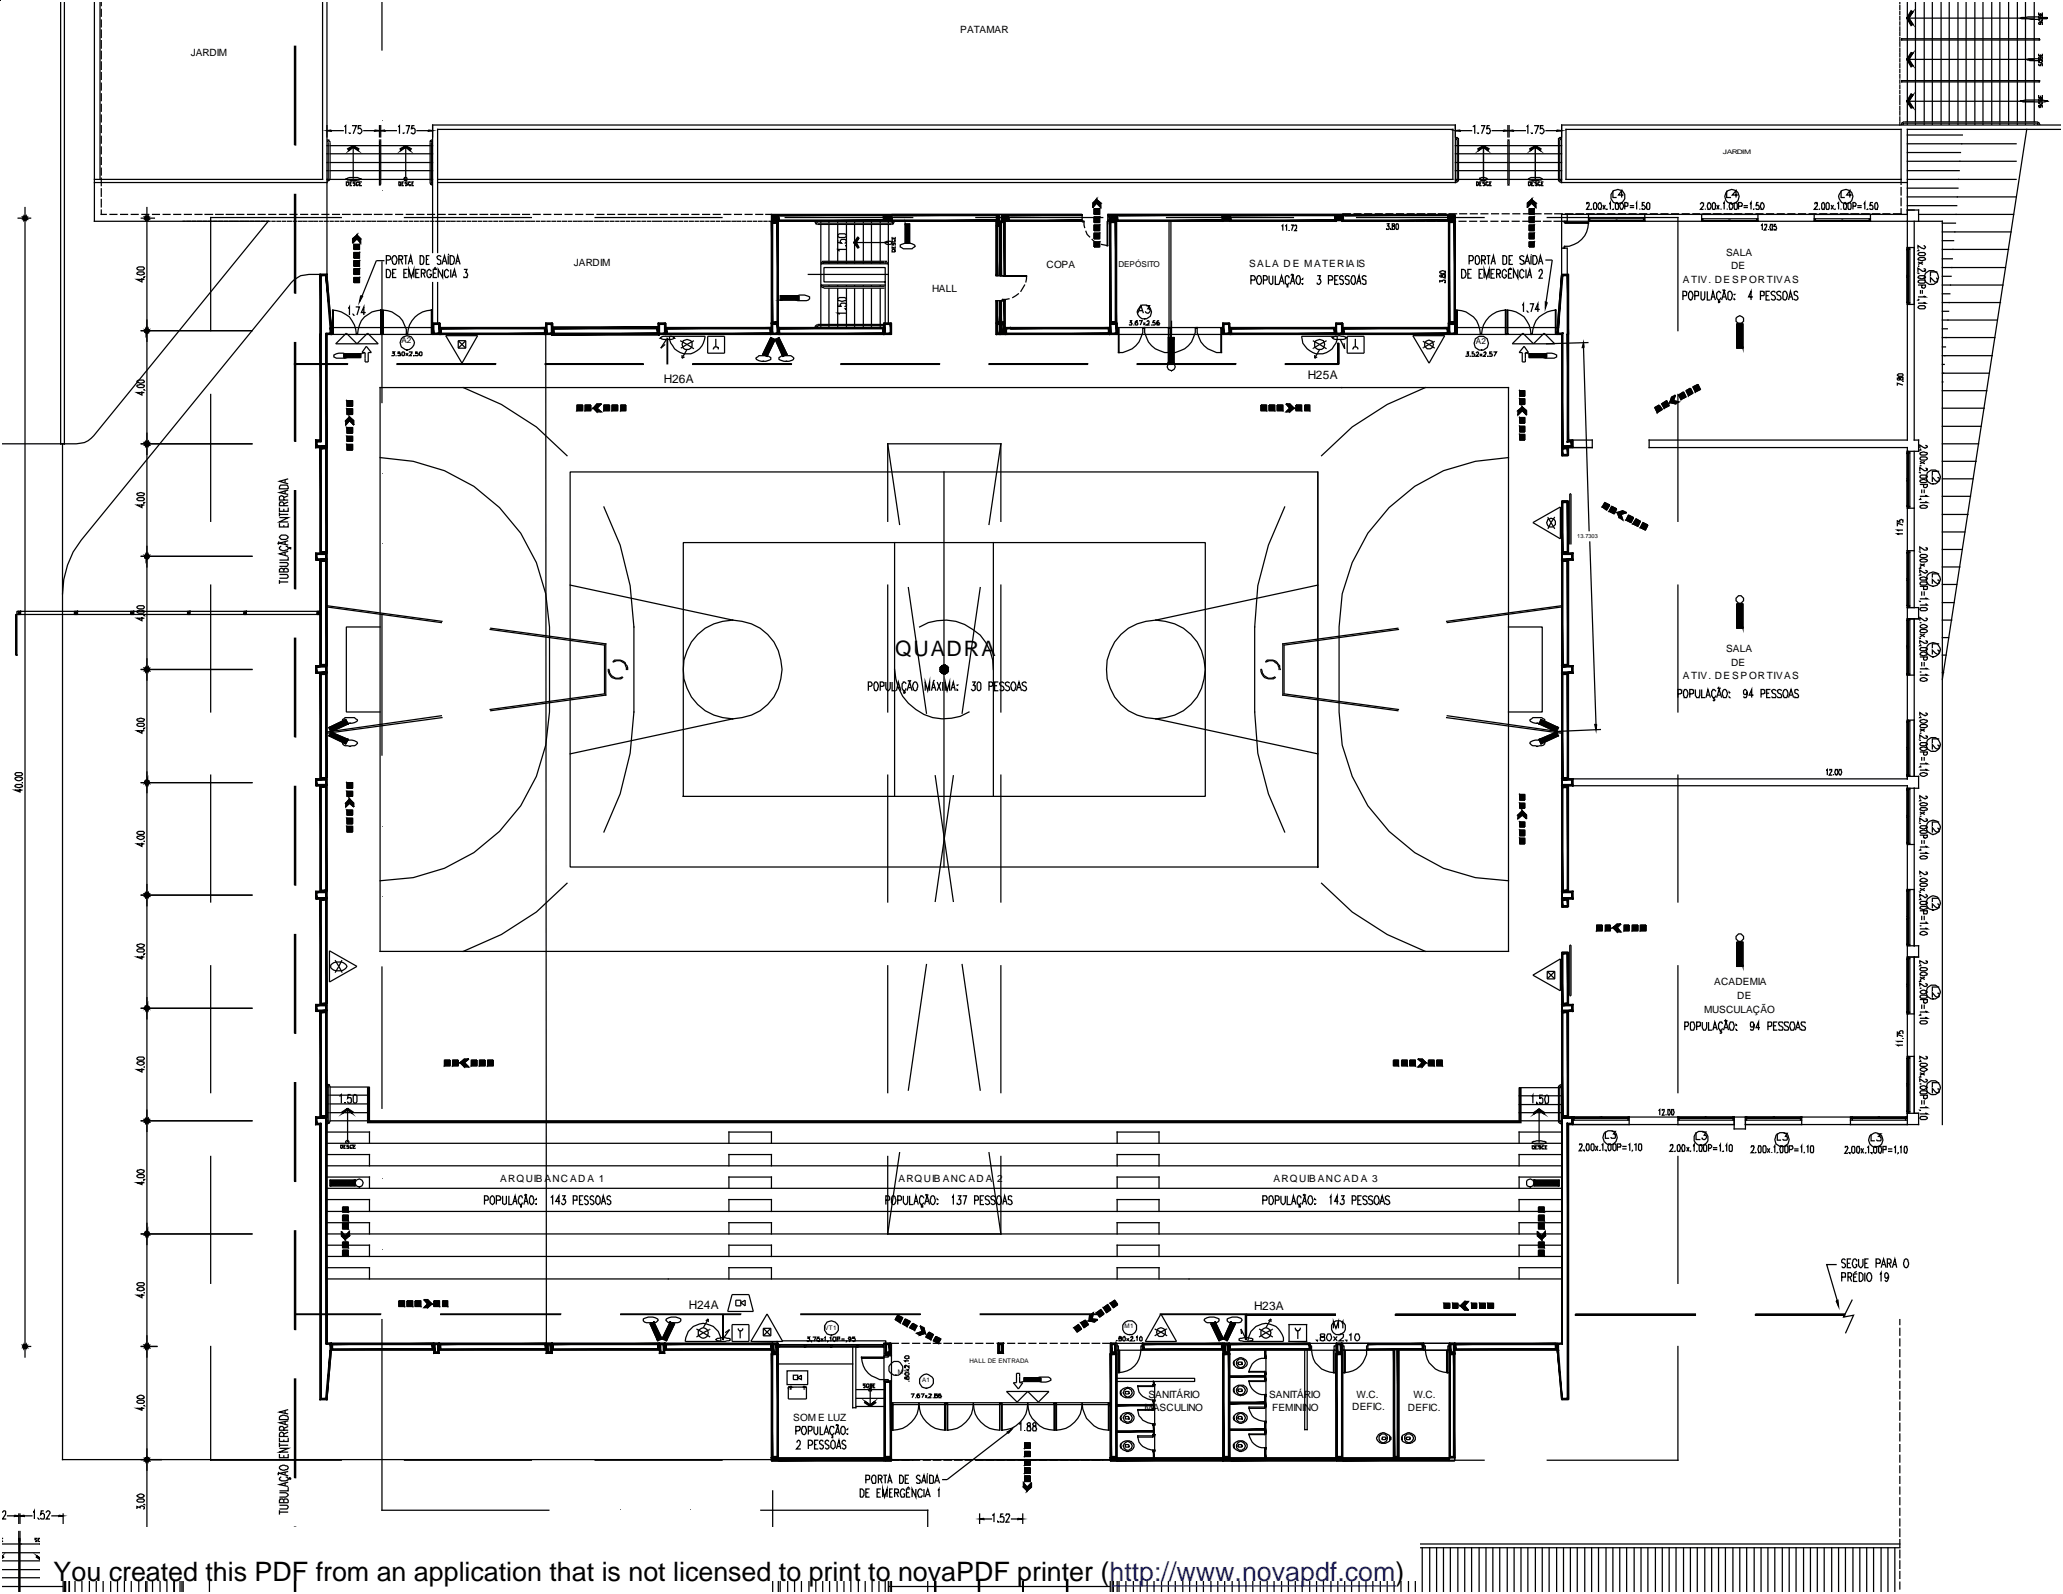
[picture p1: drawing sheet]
<svg xmlns="http://www.w3.org/2000/svg" width="279mm" height="216mm" viewBox="0 0 279 216" stroke-linecap="round" stroke-linejoin="round" font-family="sans-serif">
<defs><g id="words">
<g font-size="3.6">
<text x="7.3" y="214.1">You created this PDF from an application that is not licensed</text>
<text x="105.5" y="214.1">to print to novaPDF printer (http://www.novapdf.com</text>
<text x="189" y="214.1">)</text>
</g>
<g font-size="2.9">
<text x="121.2" y="88.9">QUA</text>
<text x="128.2" y="88.9">DRA</text>
</g>
<g font-size="1.6">
<text x="89.9" y="51.9">H26A</text>
<text x="177.1" y="51.4">H25A</text>
<text x="93.3" y="177.3">H24A</text>
<text x="169.8" y="177.4">H23A</text>
</g>
<g font-size="1.4">
<text x="130" y="4.5">PATAMAR</text>
<text x="25.8" y="7.5">JARDIM</text>
<text x="77.7" y="36">JARDIM</text>
<text x="233.8" y="34.6">SALA</text>
<text x="126.2" y="39.5">HALL</text>
<text x="141.7" y="36.2">COPA</text>
<text x="169.2" y="36.2">SALA D E MATERIA IS</text>
<text x="227.9" y="38.4">ATIV. DE SP ORTIVAS</text>
<text x="234.4" y="36.5">DE</text>
<text x="233.8" y="88.3">SALA</text>
<text x="227.9" y="91.9">ATIV. DE SP ORTIVAS</text>
<text x="234.4" y="90.2">DE</text>
<text x="230.8" y="137.2">MUSCULAÇÃO</text>
<text x="232.2" y="133.4">ACADEMIA</text>
<text x="235.3" y="135.3">DE</text>
<text x="67.7" y="160.1">ARQUIB ANC AD A 1</text>
<text x="121.7" y="160.1">ARQUIB ANC AD A 2</text>
<text x="172.5" y="160.1">ARQUIB ANC AD A 3</text>
<text x="155" y="191.1">MASCULINO</text>
<text x="155.5" y="189.3">S</text>
<text x="156.5" y="189.3">ANITÁRIO</text>
<text x="171.9" y="189.3">SANITÁRIO</text>
<text x="172.3" y="191.1">FEMININO</text>
<text x="183.1" y="191">DEFIC.</text>
<text x="183.7" y="189.3">W.C.</text>
<text x="190.7" y="191.1">DEFIC.</text>
<text x="191.4" y="189.3">W.C.</text>
<text x="107.4" y="192.4">SOM E LUZ</text>
</g>
<g font-size="1.1">
<text x="151.5" y="36.2">DEPÓSITO</text>
<text x="54.4" y="46.5">A2</text>
<text x="199.9" y="46.6">A2</text>
</g>
<g font-size=".8">
<text x="233.3" y="20.8">JARDIM</text>
<text x="213.6" y="72.9">13.7303</text>
<text x="152.3" y="179.9">M1</text>
<text x="111.7" y="180.2">VT1</text>
<text x="131.3" y="184.6">HALL DE ENTRADA</text>
<text x="121.6" y="186.1">M1</text>
<text x="124.9" y="187.2">A1</text>
<text x="93.7" y="213.2">RAMPA SOBE</text>
</g>
</g></defs>
<path d="M0 0l.1 .1z" fill="#000"/>
<g fill="#000">
<path d="M44.3 17.7l.6-.1v.2zM47.8 19.7l.7 .7-.7-.4zM47.8 19.7l.8 .5-.1 .2zM47.8 19.7v.3l-.6 .4zM47.1 20.2l.7-.5-.6 .7zM50.7 17.6l.7 .1-.7 .1zM51.6 17.7l.6-.1v.2zM54.9 19.7l.6 .7-.6-.4zM54.9 19.7l.8 .5-.2 .2zM54.9 19.7v.3l-.6 .4zM54.2 20.2l.7-.5-.6 .7zM58 17.6l.6 .1-.6 .1z"/>
<path d="M197.1 17.7l.7-.1v.2zM200.9 19.7l.6 .7-.6-.4zM200.9 19.7l.8 .5-.2 .2zM200.2 20.4l.7-.7v.3zM200.2 20.2l.7-.5-.7 .7zM203.6 17.6l.6 .1-.6 .1zM204.4 17.7l.6-.1v.2zM207.9 19.7l.7 .7-.7-.4zM207.9 19.7l.8 .5-.1 .2zM207.9 19.7v.3l-.6 .4zM207.2 20.2l.7-.5-.6 .7zM210.8 17.6l.7 .1-.7 .1z"/>
<path d="M258.2 13.7h.4l.5 .9zM258.2 13.7l.9 .9h-.3zM258.2 13.7l.9-.8-.5 .8zM258.8 12.7l.3 .2-.9 .8zM258.2 8h.4l.5 .9zM258.2 8l.9 .9-.3 .2zM258.2 8l.9-.8-.5 .8zM258.8 7.1l.3 .1-.9 .8zM258.2 2.5h.4l.5 .8zM258.2 2.5l.9 .8-.3 .2zM258.2 2.5l.9-.9-.5 .9zM258.8 1.4l.3 .2-.9 .9z"/>
<path d="M43.3 37.2h1l-.8 .1zM43.5 37.3l.8-.1-.2 .1zM48.3 31.8v.5l-.5 .6zM47.8 32.3l.5-.5-.5 1.1zM47.9 33.8l.8-.7v.7zM47.9 33.1h.8l-.8 .7zM47.9 36.1l.8-.8v.8zM47.9 35.3h.8l-.8 .8zM47.9 38.3l.8-.7v.7zM47.9 37.6h.8l-.8 .7zM47.9 37.2l.8-.8v.8zM47.9 36.4h.8l-.8 .8z"/>
<path d="M47.9 35l.8-.8v.8zM47.9 34.2h.8l-.8 .8zM48.3 32.3h.6v.6zM48.3 31.8l.6 .5h-.6zM104.6 29.1h.7v.9zM104.6 29.1l.7 .9h-.7zM105.4 29.1l.1 .7-.1 .2zM105.4 29.1l.1 .1v.6zM104.5 30.1h.9l-.8 .1zM104.6 30.2l.8-.1-.2 .1zM105.4 29.1h.3l-.2 .1zM105.5 29.2l.2-.1v.1z"/>
<path d="M115.7 32.9l.6-.6-.3 .6zM116.2 32.1l.1 .2-.6 .6zM115.7 32.9h.3l.3 .6zM115.7 32.9l.6 .6-.1 .1zM119.8 29.1h.8v.9zM119.8 29.1l.8 .9h-.8zM119.6 29.2l.2-.1v.9zM119.6 29.2l.2 .8-.2-.2zM120.6 29.1l.2 .7-.2 .2zM120.6 29.1l.2 .1v.6zM120.6 29.1h.4l-.2 .1zM120.8 29.2l.2-.1v.1z"/>
<path d="M122.6 30.3h.6v2.6zM122.6 30.3l.6 2.6h-.6zM135 29.1h.4v1.4zM135 29.1l.4 1.4h-.4zM135 29.2v-.1v.9zM135 29.2v.8zM135 30.6h.6h-.5zM135.1 30.6h.5zM135.6 30h.5l-.5 .1zM135.6 30.1l.5-.1-.1 .1zM136.4 29.1v.9h-.8zM135.6 29.1h.8l-.8 .9z"/>
<path d="M136.5 29.1l.2 .7-.2 .2zM136.5 29.1l.2 .1v.6zM136.5 29.1h.3l-.1 .1zM136.7 29.2l.1-.1v.1zM148.5 27v.5l-.5 .6zM148 27.5l.5-.5-.5 1.1zM148.9 28.3v.7h-.7zM148.2 28.3h.7l-.7 .7zM148.2 31.2l.7-.7v.7zM148.2 30.5h.7l-.7 .7zM148.2 33.4l.7-.6v.6zM148.2 32.8h.7l-.7 .6z"/>
<path d="M148.2 32.3l.7-.7v.7zM148.2 31.6h.7l-.7 .7zM148.2 30.1l.7-.7v.7zM148.2 29.4h.7l-.7 .7zM148.5 27.5h.6v.6zM148.5 27l.6 .5h-.6zM150.2 29.8l.2 .2h-.4zM150 29.8h.2l-.2 .2zM150 29.1h.4l-.4 .1zM150 29.2l.4-.1zM150.2 29.2l.2-.1v.9zM150.2 29.2l.2 .8-.2-.2z"/>
<path d="M150.5 29.1h.7l-.7 .8zM150.5 29.9l.7-.8v.8zM151.2 29.1l.2 .7-.2 .2zM151.2 29.1l.2 .1v.6zM150.4 30h.8l-.7 .1zM150.5 30.1l.7-.1-.2 .1zM151.2 29.1h.4l-.2 .1zM151.4 29.2l.2-.1v.1zM165.5 29.2l.1-.1v.9zM165.5 29.2l.1 .8zM165.7 29.1h.8l-.8 .8zM165.7 29.9l.8-.8v.8z"/>
<path d="M166.5 29.1l.2 .7-.2 .2zM166.5 29.1l.2 .1v.6zM166.5 29.1h.4l-.2 .1zM166.7 29.2l.2-.1v.1zM180.8 29.2l.1-.1v.9zM180.8 29.2l.1 .8-.1-.2zM181 29.1h.8l-.8 .8zM181 29.9l.8-.8v.8zM181.8 29.1l.1 .7-.1 .2zM181.8 29.1l.1 .1v.6zM181.8 29.1h.3l-.2 .1zM181.9 29.2l.2-.1v.1z"/>
<path d="M196.3 29.1h.7l-.7 .8zM197 29.1v.8h-.7zM196.1 29.2l.2-.1v.9zM196.1 29.2l.2 .8-.2-.2zM196.3 30h.8l-.8 .1zM196.3 30.1l.8-.1-.2 .1zM207.4 27v.5l-.6 .6zM206.8 27.5l.6-.5-.6 1.1zM207.8 28.3v.7h-.7zM207.1 28.3h.7l-.7 .7zM207.8 30.5v.7h-.7zM207.1 30.5h.7l-.7 .7z"/>
<path d="M207.1 33.4l.7-.6v.6zM207.1 32.8h.7l-.7 .6zM207.8 31.6v.7h-.7zM207.1 31.6h.7l-.7 .7zM207.8 29.4v.7h-.7zM207.1 29.4h.7l-.7 .7zM207.4 27.5h.6v.6zM207.4 27l.6 .5h-.6zM211.7 37.3l.7-.1-.1 .1zM211.5 37.2h.9l-.7 .1zM42.8 59.6l.1 .8-.1 .2zM42.8 59.6l.1 .3v.5z"/>
<path d="M42.8 59.6h.5l-.4 .3zM42.9 59.9l.4-.3 .2 .3zM44.3 45.3l.4-.2 .2 .2zM44.1 45.1h.6l-.4 .2zM44.3 37.2l.6 7.2-.8-7.1zM44.1 37.3l.8 7.1h-.2zM44.7 44.4h.2v.9zM44.7 44.4l.2 .9-.2-.2zM46.6 48.4l2.3-.5v.5zM46.6 47.9h2.3l-2.3 .5zM46.8 57h.5l-.5 .6zM46.8 57l.5-.5v.5z"/>
<path d="M47 54.3l.8 .7h-.8zM47 54.3h.8v.7zM47 59.1l.8 .7h-.8zM47 59.1h.8v.7zM47 57.9l.8 .8h-.8zM47 57.9h.8v.8zM47 55.4l.8 .7h-.8zM47 55.4h.8v.7zM47.3 56.5l.6 1.1-.6-.6zM47.3 56.5l.6 .5v.6zM48.9 40l.2 .1-.4 .8zM58.6 43.8l.2 .1v1.2z"/>
<path d="M58.6 43.8l.2 1.3-.2 .2zM58.8 43.9l.8-.1-.2 .1zM58.6 43.8h1l-.8 .1zM58.6 45.3l.2-.2h.6zM58.6 45.3l.8-.2 .2 .2zM59.4 43.9l.2 1.4-.2-.2zM59.4 43.9l.2-.1v1.5zM59.6 44.4l.2 .7-.2 .2zM59.6 44.4l.2 .1v.6zM73.8 44.4v.9l-.1-.8zM73.7 44.5l.1 .8zM73.9 43.8l.2 .1v1.2z"/>
<path d="M73.9 43.8l.2 1.3-.2 .2zM74.1 43.9l.7-.1-.1 .1zM73.9 43.8h.9l-.7 .1zM73.9 45.3l.2-.2h.6zM73.9 45.3l.8-.2 .1 .2zM74.7 43.9l.1 1.4-.1-.2zM74.7 43.9l.1-.1v1.5zM74.8 44.3l.1 .9-.1 .2zM74.8 44.3l.1 .1v.8zM74.9 44.4l.1 .7-.1 .2zM74.9 44.4l.1 .7zM78.9 54.9v.7h-.8z"/>
<path d="M78.1 54.9h.8l-.8 .7zM79.2 55.6l.8-.7v.7zM79.2 54.9h.8l-.8 .7zM80.9 55.3l.5 .5h-.5zM80.3 55.3h.6v.5zM80.3 55.3l1.1-.6-.5 .6zM80.9 54.7h.5l-1.1 .6zM81.8 55.6l.7-.7v.7zM81.8 54.9h.7l-.7 .7zM83.7 54.9v.7h-.8zM82.9 54.9h.8l-.8 .7zM84.8 54.9v.7h-.7z"/>
<path d="M84.1 54.9h.7l-.7 .7zM89 44.5l.2-.1v.9zM89 44.5l.2 .8-.2-.2zM89.1 44.4l.1-.1v1.1zM89.1 44.4l.1 1-.1-.2zM89.2 43.8l.1 .1v1.2zM89.2 43.8l.1 1.3-.1 .2zM89.3 43.9l.9-.1-.2 .1zM89.2 43.8h1l-.9 .1zM89.2 45.3l.1-.2h.7zM89.2 45.3l.8-.2 .2 .2zM90 43.9l.2 1.4-.2-.2z"/>
<path d="M90 43.9l.2-.1v1.5zM90.2 44.4l.1 .7-.1 .2zM90.2 44.4l.1 .1v.6zM104.4 45.7l.6 .3-1.1 2.3zM104.4 45.7l-.5 2.6-.6-.3zM104.4 44.4v.9l-.1-.8zM104.3 44.5l.1 .8zM104.5 43.8l.7-.2 .2 .2zM104.5 43.8l.1-.2h.6zM104.5 43.8l.1 .1v1.2zM104.5 43.8l.1 1.3-.1 .2zM104.6 43.9l.8-.1-.2 .1z"/>
<path d="M104.5 43.8h.9l-.8 .1zM104.5 45.3l.1-.2h.6zM104.5 45.3l.7-.2 .2 .2zM105.2 43.9l.2 1.4-.2-.2zM105.4 43.8v1.5l-.2-1.4zM105.5 44.4l.1 .7-.1 .2zM105.5 44.4l.1 .7zM105 46l.5-.3 .5 2.6zM105.5 45.7l1.1 2.3-.6 .3zM105.7 40h2.5l-2.5 .6zM105.7 40.6l2.5-.6v.6zM119.5 44.5l.2-.1v.9z"/>
<path d="M119.5 44.5l.2 .8-.2-.2zM119.7 43.8l.2 .1v1.2zM119.7 43.8l.2 1.3-.2 .2zM119.9 43.9l.8-.1-.1 .1zM119.7 43.8h1l-.8 .1zM119.7 45.3l.2-.2h.7zM119.7 45.3l.9-.2 .1 .2zM120.6 43.9l.1 1.4-.1-.2zM120.7 43.8v1.5l-.1-1.4zM135 43.8l.4-.2 .2 .2zM135 43.8l.1-.2h.3zM135 45.3l.4-.2 .1 .2z"/>
<path d="M135 45.3l.1-.2h.3zM135 43.8l.1 1.3-.1 .2zM135 43.8l.1 .1v1.2zM135.5 43.8v1.5l-.1-1.4zM135.4 43.9l.1 1.4-.1-.2zM135 43.8h.5l-.4 .1zM135.1 43.9l.4-.1-.1 .1zM135.6 43.8l.4-.2 .1 .2zM135.6 43.6h.4l-.4 .2zM135.6 43.6v.2zM135.6 43.8l.1 .1v1.2zM135.6 43.8l.1 1.3-.1 .2z"/>
<path d="M135.7 43.9l.4-.1-.2 .1zM135.6 43.8h.5l-.4 .1zM135.6 45.3l.1-.2h.2zM135.6 45.3l.3-.2 .2 .2zM135.9 43.9l.2 1.4-.2-.2zM136.1 43.8v1.5l-.2-1.4zM136.1 44.4l.2 .7-.2 .2zM136.1 44.4l.2 .1v.6zM136.1 44.4h.7l-.5 .1zM136.3 44.5l.5-.1v.1zM150.1 44.5l.2-.1v.9zM150.1 44.5l.2 .8-.2-.2z"/>
<path d="M150.4 43.7l.6-.1 .2 .1zM150.4 43.7l.1-.1h.5zM150.4 43.8l.1 .1v1.2zM150.4 43.8l.1 1.3-.1 .2zM150.5 43.9l.8-.1-.2 .1zM150.4 43.8h.9l-.8 .1zM150.5 45.1h.6l-.7 .2zM150.4 45.3l.7-.2 .2 .2zM151.1 43.9l.2 1.4-.2-.2zM151.1 43.9l.2-.1v1.5zM158.2 45.7h.8l-.8 3.4zM159 45.7v3.4h-.8z"/>
<path d="M165.6 43.8l.2 .1v1.2zM165.6 43.8l.2 1.3-.2 .2zM165.8 43.9l.7-.1v.1zM165.6 43.8h.9l-.7 .1zM165.6 45.3l.2-.2h.7zM165.6 45.3l.9-.2v.2zM166.5 43.9v1.4v-.2zM166.5 43.8v1.5v-1.4zM166.6 44.4l.2 .7-.2 .2zM166.6 44.4l.2 .1v.6zM170.8 54.9l.7 .7h-.7zM170.8 54.9h.7v.7z"/>
<path d="M171.9 54.9l.7 .7h-.7zM171.9 54.9h.7v.7zM173 54.9l.7 .7h-.7zM173 54.9h.7v.7zM174.2 54.7l1.1 .6h-.6zM174.2 54.7h.5l.6 .6zM174.7 55.3v.5h-.5zM174.7 55.3h.6l-.6 .5zM175.5 54.9l.8 .7h-.8zM175.5 54.9h.8v.7zM176.7 54.9l.7 .7h-.7zM176.7 54.9h.7v.7z"/>
<path d="M180.7 44.5l.1-.1v.9zM180.7 44.5l.1 .8-.1-.2zM180.9 43.8l.1 .1v1.2zM180.9 43.8l.1 1.3-.1 .2zM181 43.9l.9-.1-.2 .1zM180.9 43.8h1l-.9 .1zM181 45.1h.7l-.8 .2zM180.9 45.3l.8-.2 .2 .2zM181.7 43.9l.2 1.4-.2-.2zM181.7 43.9l.2-.1v1.5zM181.9 44.4l.1 .1v.6zM181.9 44.4l.1 .7-.1 .2z"/>
<path d="M196 44.5l.2 .8-.2-.2zM196 44.5l.2-.1v.9zM196.3 43.7l.6-.1 .2 .1zM196.3 43.7v-.1h.6zM196.2 43.8l.1 .1v1.2zM196.2 43.8l.1 1.3-.1 .2zM196.3 43.9l.8-.1-.1 .1zM196.2 43.8h.9l-.8 .1zM196.2 45.3l.1-.2h.7zM196.2 45.3l.8-.2 .1 .2zM197 43.9l.1 1.4-.1-.2zM197.1 43.8v1.5l-.1-1.4z"/>
<path d="M205.6 55.6h.6l-.6 .6zM205.6 55.6l.6-.5v.5zM205.8 58.8l.7 .8h-.7zM205.8 58.8h.7v.8zM205.8 57.7l.7 .8h-.7zM205.8 57.7h.7v.8zM205.8 56.6l.7 .7h-.7zM205.8 56.6h.7v.7zM205.8 54.1l.7 .7h-.7zM205.8 54.1h.7v.7zM205.8 52.9l.7 .8h-.7zM205.8 52.9h.7v.8z"/>
<path d="M205.8 54l.7 .2h-.7zM205.8 54h.7v.2zM206.2 55.1l.6 1.1-.6-.6zM206.2 55.1l.6 .5v.6zM207.1 47.9l2.4 .5h-2.4zM207.1 47.9h2.4v.5zM209.3 40.9l.2 .1-.2 .7zM211.5 37.2l.2 .1-.6 7.1zM211.5 37.2l-.4 7.2h-.2zM210.9 44.4h.2v.7zM210.9 44.4l.2 .7-.2 .2zM210.9 45.3l.2-.2h.6z"/>
<path d="M210.9 45.3l.8-.2-.2 .2zM212.3 59.9l.7-.3-.2 .3zM212.4 59.6h.6l-.7 .3zM212.8 59.9l.2 .7-.2-.2zM212.8 59.9l.2-.3v1zM214.5 46.4v.7h-.2zM224.7 54.9l.4 .6-.6 .4zM224.1 55.2l.6-.3-.2 1zM225.7 54.3l.4 .6-.7 .4zM225 54.7l.7-.4-.3 1zM226.7 54.3l.7 .1-.5 .3zM226.1 54.5l.6-.2 .2 .4z"/>
<path d="M226.1 54.5l.8-.4zM226.4 54.1h.5l-.8 .4zM226.1 54.2l.8-.7-.2 .7zM226.4 53.8l.5-.3-.8 .7zM227.7 54.1h.6zM227.3 54.1h.7zM228 53.1l.3 .7-.6 .3zM227.3 53.5l.7-.4-.3 1zM228.9 52.6l.4 .7-.6 .3zM228.3 52.9l.6-.3-.2 1zM230 52.1l.3 .6-.7 .4zM229.3 52.4l.7-.3-.4 1z"/>
<path d="M235.2 43.9l.9 3.3h-.9zM235.2 43.9h.9v3.3zM42.8 60.6l1.3-.2 .2 .2zM42.9 60.4h1.2l-1.3 .2zM42.8 74.9l.1 .2v.6zM42.8 74.9l.1 .8-.1 .2zM42.9 75.1l1.4-.2-.2 .2zM42.8 74.9h1.5l-1.4 .2zM43.5 76l.8-.1zM43.3 75.9h1l-.8 .1zM43.5 60.8l.8-.2-.2 .2zM43.3 60.6h1l-.8 .2z"/>
<path d="M43.3 74.8h.8zM43.3 74.8h.8h.2zM42.9 75.7h1.2l-1.3 .2zM42.8 75.9l1.3-.2 .2 .2zM44.1 75.1l.2 .8-.2-.2zM44.3 74.9v1l-.2-.8zM47 60.2l.8 .8h-.8zM47 60.2h.8v.8zM211.5 74.9l.1 .8-.1 .2zM211.5 74.9l.1 .8zM211.5 75.9l1.4-.2 .1 .2zM211.6 75.7h1.3l-1.4 .2z"/>
<path d="M211.7 76l.6-.1v.1zM211.5 75.9h.8l-.6 .1zM211.7 68.1l.6-.2v.2zM211.5 67.9h.8l-.6 .2zM211.7 60.8l.6-.2v.2zM211.5 60.6h.8l-.6 .2zM211.5 60.6l.2 .2v.8zM211.5 60.6l.2 1-.2 .1zM211.5 74.8h.8zM211.5 61.7l.2-.1h.6zM211.5 61.7l.8-.1v.1zM212.3 60.8v.9v-.1z"/>
<path d="M212.3 60.6v1.1v-.9zM211.7 60.4h1.1l-1.3 .2zM211.5 60.6l1.3-.2 .2 .2zM211.5 74.9h1.5l-1.4 .2zM211.6 75.1l1.4-.2-.1 .2zM212.9 75.1l.1-.2v1zM212.9 75.1l.1 .8-.1-.2zM217 68.7l1-.3-.4 .7zM217.3 68.1l.7 .3-1 .3zM217.9 69.3l1-.4-.3 .7zM218.3 68.6l.6 .3-1 .4zM219.5 69.7l.3 .7-.5-.3z"/>
<path d="M219 69.4l.5 .3-.2 .4zM219 69.4h1.3l-.8 .3zM219 69.4l.8-.2 .5 .2zM220.2 70.4l1-.3-.3 .7zM220.6 69.8l.6 .3-1 .3zM221.1 71l1.1-.4-.4 .7zM221.6 70.3l.6 .3-1.1 .4zM222.2 71.5l1-.4-.4 .7zM222.5 70.8l.7 .3-1 .4zM2.8 82.8v.4h-.3zM2.5 82.8h.3l-.3 .4zM10.5 82.8v.4h-.4z"/>
<path d="M10.1 82.8h.4l-.4 .4zM17.7 83.2l.4-.4v.4zM17.7 82.8h.4l-.4 .4zM25.7 82.8v.4h-.3zM25.4 82.8h.3l-.3 .4zM33.4 82.8v.4h-.4zM33 82.8h.4l-.4 .4zM42.8 90.2l.1 .1v.7zM42.8 90.2l.1 .8-.1 .2zM42.9 90.3l1.4-.1-.2 .1zM42.8 90.2h1.5l-1.4 .1zM43.3 82.8v.4h-.4z"/>
<path d="M42.9 82.8h.4l-.4 .4zM43.5 91.4l.8-.2-.2 .2zM43.3 91.2h1l-.8 .2zM43.5 90h.6l-.8 .2zM43.3 90.2l.8-.2 .2 .2zM42.9 91h1.2l-1.3 .2zM42.8 91.2l1.3-.2 .2 .2zM44.1 90.3l.2 .9-.2-.2zM44.1 90.3l.2-.1v1zM44.5 98.6l2.7-.6-2.4 1.1zM44.5 98.6l2.3-1.1 .4 .5zM208.4 98l2.7 .6-.3 .5z"/>
<path d="M208.7 97.5l2.4 1.1-2.7-.6zM211.5 90.2l.1 .8-.1 .2zM211.5 90.2l.1 .8zM211.5 91.2l1.4-.2 .1 .2zM211.6 91h1.3l-1.4 .2zM211.7 91.4l.6-.2v.2zM211.5 91.2h.8l-.6 .2zM211.7 90h.6l-.8 .2zM211.5 90.2l.8-.2v.2zM211.5 90.2h1.5l-1.4 .1zM211.6 90.3l1.4-.1-.1 .1zM212.9 90.3l.1-.1v1z"/>
<path d="M212.9 90.3l.1 .9-.1-.2zM216 98.1h.2v.8zM235.2 81.8l.9 3.3h-.9zM235.2 81.8h.9v3.3zM42.8 105.5l.1 .2v.6zM42.8 105.5l.1 .8-.1 .1zM42.9 105.7l1.4-.2-.2 .2zM42.8 105.5h1.5l-1.4 .2zM43.5 106.6l.8-.1zM43.3 106.5h1l-.8 .1zM43.3 106.5l.2 .1v1.4zM43.3 106.5l.2 1.5h-.2z"/>
<path d="M44.1 106.6l.2 1.4h-.2zM44.1 106.6l.2-.1v1.5zM43.3 105.4l.8-.1zM43.3 105.4l.8-.1 .2 .1zM42.8 106.4l.1-.1h1.2zM42.8 106.4l1.3-.1 .2 .1zM44.1 105.7l.2 .7-.2-.1zM44.1 105.7l.2-.2v.9zM44.8 99.1l2.4 1.1-2.7-.5zM44.5 99.7l2.7 .5-.4 .6zM46.8 108.8h.5l-.5 .5zM47.3 108.2v.6h-.5z"/>
<path d="M47 111.9l.8 .8h-.8zM47 111.9h.8v.8zM47 110.8l.8 .8h-.8zM47 110.8h.8v.8zM47 109.7l.8 .7h-.8zM47 109.7h.8v.7zM47 106l.8 .8h-.8zM47 106h.8v.8zM47 107.2l.8 .7h-.8zM47 107.2h.8v.7zM47.3 108.2l.6 1.1-.6-.5zM47.3 108.2l.6 .6v.5z"/>
<path d="M205.6 110.4h.6l-.6 .5zM205.6 110.4l.6-.6v.6zM205.8 107.9l.7 .5h-.7zM205.8 107.9h.7v.5zM205.8 113.5l.7 .8h-.7zM205.8 113.5h.7v.8zM205.8 112.4l.7 .8h-.7zM205.8 112.4h.7v.8zM205.8 111.3l.7 .7h-.7zM205.8 111.3h.7v.7zM205.8 108.8l.7 .7h-.7zM205.8 108.8h.7v.7z"/>
<path d="M205.8 107.6l.7 .4h-.7zM205.8 107.6h.7v.4zM206.2 109.8l.6 1.1-.6-.5zM206.2 109.8l.6 .6v.5zM208.4 100.2l2.4-1.1 .3 .6zM208.4 100.2l2.7-.5-2.4 1.1zM211.5 105.5l.1 .8-.1 .1zM211.5 105.5l.1 .8zM211.5 106.4l1.4-.1 .1 .1zM211.6 106.3h1.3l-1.4 .1zM211.7 106.7l.6-.2v.2zM211.5 106.5h.8l-.6 .2z"/>
<path d="M211.5 106.5l.2 .2v1.3zM211.5 106.5l.2 1.5h-.2zM212.3 106.7v1.3zM212.3 106.5v1.5v-1.3zM211.5 105.4l.8-.1zM211.5 105.4l.8-.1v.1zM211.5 105.5h1.5l-1.4 .2zM211.6 105.7l1.4-.2-.1 .2zM212.9 105.7l.1-.2v.9zM212.9 105.7l.1 .7-.1-.1zM42.8 120.7l.1 .2v.7zM42.8 120.7l.1 .9-.1 .2z"/>
<path d="M42.9 120.9l1.4-.2-.2 .2zM42.8 120.7h1.5l-1.4 .2zM42.8 136.1l.1 .1v.6zM42.8 136.1l.1 .7-.1 .2zM42.9 136.2l1.4-.1-.2 .1zM42.8 136.1h1.5l-1.4 .1zM43.5 121.9l.8-.1-.2 .1zM43.3 121.8h1l-.8 .1zM43.5 137.2l.8-.1zM43.3 137.1h1l-.8 .1zM43.3 136l.8-.1zM43.3 136l.8-.1 .2 .1z"/>
<path d="M43.3 120.7l.2-.1h.6zM43.3 120.7l.8-.1 .2 .1zM42.8 121.8l.1-.2h1.2zM42.8 121.8l1.3-.2 .2 .2zM44.1 120.9l.2 .9-.2-.2zM44.3 120.7v1.1l-.2-.9zM42.9 136.8h1.2l-1.3 .2zM42.8 137l1.3-.2 .2 .2zM44.1 136.2l.2 .8-.2-.2zM44.3 136.1v.9l-.2-.8zM211.5 136.1l.1 .7-.1 .2zM211.5 136.1l.1 .7z"/>
<path d="M211.5 137l1.4-.2 .1 .2zM211.6 136.8h1.3l-1.4 .2zM211.5 120.7l.1 .9-.1 .2zM211.5 120.7l.1 .9zM211.5 121.8l1.4-.2 .1 .2zM211.6 121.6h1.3l-1.4 .2zM211.7 129.2l.6-.2v.2zM211.5 129h.8l-.6 .2zM211.7 137.2l.6-.1v.1zM211.5 137.1h.8l-.6 .1zM211.7 121.9l.6-.1v.1zM211.5 121.8h.8l-.6 .1z"/>
<path d="M211.5 121.8l.2 .1v.8zM211.5 121.8l.2 .9-.2 .2zM211.5 136l.8-.1zM211.5 136l.8-.1v.1zM211.5 120.7l.2-.1h.6zM211.5 120.7l.8-.1v.1zM211.5 122.9l.2-.2h.6zM211.5 122.9l.8-.2v.2zM212.3 121.9v1v-.2zM212.3 121.8v1.1v-1zM211.5 136.1h1.5l-1.4 .1zM211.6 136.2l1.4-.1-.1 .1z"/>
<path d="M212.9 136.2l.1-.1v.9zM212.9 136.2l.1 .8-.1-.2zM211.5 120.7h1.5l-1.4 .2zM211.6 120.9l1.4-.2-.1 .2zM212.9 120.9l.1-.2v1.1zM212.9 120.9l.1 .9-.1-.2zM217 125.3v.8h-.8zM216.2 125.3h.8l-.8 .8zM218.1 125.3v.8h-.7zM217.4 125.3h.7l-.7 .8zM219 125.6l.5 .6h-.5zM218.4 125.6h.6v.6z"/>
<path d="M218.4 125.6l1.1-.5-.5 .5zM218.4 125.6l.6-.5h.5zM220.6 125.3v.8h-.6zM220 125.3h.6l-.6 .8zM221.8 125.3v.8h-.7zM221.1 125.3h.7l-.7 .8zM222.9 125.3v.8h-.7zM222.2 125.3h.7l-.7 .8zM235.2 127.6l.9 3.3h-.9zM235.2 127.6h.9v3.3zM42.8 152.3l.7-.2-.2 .2zM42.8 152.3l.1-.2h.6z"/>
<path d="M42.8 151.3l.1 .8-.1 .2zM42.8 151.3l.1 .2v.6zM43.5 151.1h.6l-.8 .2zM43.3 151.3l.8-.2 .2 .2zM42.8 151.3h1.5l-1.4 .2zM42.9 151.5l1.4-.2-.2 .2zM47.1 150.1l.6 .7-.6-.4zM47.1 150.1l.7 .5-.1 .2zM47.1 150.1v.3l-.7 .4zM46.3 150.6l.8-.5-.7 .7zM44.7 159.9h3.4l-3.4 .7zM44.7 160.6l3.4-.7v.7z"/>
<path d="M61 143.6v.8h-.8zM60.2 143.6h.8l-.8 .8zM61.3 144.4l.8-.8v.8zM61.3 143.6h.8l-.8 .8zM62.9 143.9l.6 .6h-.6zM62.3 143.9h.6v.6zM62.3 143.9l1.2-.5-.6 .5zM62.3 143.9l.6-.5h.6zM64.6 143.6v.8h-.8zM63.8 143.6h.8l-.8 .8zM64.9 144.4l.8-.8v.8zM64.9 143.6h.8l-.8 .8z"/>
<path d="M66.8 143.6v.8h-.8zM66 143.6h.8l-.8 .8zM188.7 143.6l.7 .8h-.7zM188.7 143.6h.7v.8zM189.8 143.6l.8 .8h-.8zM189.8 143.6h.8v.8zM190.9 143.6l.8 .8h-.8zM190.9 143.6h.8v.8zM192 143.4l1.1 .5h-.5zM192 143.4h.6l.5 .5zM192.6 143.9v.6h-.6zM192.6 143.9h.5l-.5 .6z"/>
<path d="M193.5 143.6l.7 .8h-.7zM193.5 143.6h.7v.8zM194.6 143.6l.7 .8h-.7zM194.6 143.6h.7v.8zM207.8 159.9h3.4v.7zM207.8 159.9l3.4 .7h-3.4zM208.4 150.2l.7 .7-.7-.4zM208.4 150.2l.8 .5-.1 .2zM208.4 150.2v.3l-.6 .4zM207.7 150.7l.7-.5-.6 .7zM211.6 151.5l1.4-.2-.1 .2zM211.5 151.3h1.5l-1.4 .2z"/>
<path d="M211.7 151.1h.6l-.8 .2zM211.5 151.3l.8-.2v.2zM212.3 152.1h.6l-.5 .2zM212.4 152.3l.5-.2 .1 .2zM212.9 151.5l.1 .8-.1-.2zM212.9 151.5l.1-.2v1zM46.2 166.8l.5 .6v.5zM46.2 166.8l.5 1.1-.5-.5zM46.4 169.3h.8v.8zM46.4 169.3l.8 .8h-.8zM46.4 163.5h.8v.7zM46.4 163.5l.8 .7h-.8z"/>
<path d="M46.4 164.6h.8v.8zM46.4 164.6l.8 .8h-.8zM46.4 165.7h.8v.8zM46.4 165.7l.8 .8h-.8zM46.4 168.2h.8v.8zM46.4 168.2l.8 .8h-.8zM46.7 167.4l.6-.6v.6zM46.7 167.4h.6l-.6 .5zM54 176.2l.8 .8h-.8zM54 176.2h.8v.8zM55.1 176.2l.8 .8h-.8zM55.1 176.2h.8v.8z"/>
<path d="M56.2 176.2l.8 .8h-.8zM56.2 176.2h.8v.8zM57.4 176l1.1 .6h-.6zM57.4 176h.5l.6 .6zM57.9 176.6v.5h-.5zM57.9 176.6h.6l-.6 .5zM58.8 176.2l.7 .8h-.7zM58.8 176.2h.7v.8zM59.9 176.2l.7 .8h-.7zM59.9 176.2h.7v.8zM88.6 179.1l1.1 2.3-.6 .2zM88.1 179.3l.5-.2 .5 2.5z"/>
<path d="M90.8 179.1l-.5 2.5-.6-.2zM90.8 179.1l.6 .2-1.1 2.3zM121.6 178.1l.3 1.1-.7-.5zM121.6 178.1l.7 .4-.4 .7zM122.6 178.6l.3 1.1-.6-.4zM122.6 178.6l.7 .4-.4 .7zM123.6 179.2l.3 1-.7-.4zM123.6 179.2l.6 .4-.3 .6zM124.6 179.6l.7 1-.4-.3zM124.6 179.6l.5 .2 .2 .8zM146.4 179.2l.6-.4 .4 .6zM146.4 179.2l1 .2-.6 .4z"/>
<path d="M147.6 178.1l.5-.3-.2 .8zM147.6 178.1l.3 .5-.4 .3zM147.5 178.9l.4-.3 .8 .1zM147.5 178.9l1.2-.2-.4 .4zM148.5 177.8l.6-.4 .4 .6zM148.5 177.8l1 .2-.6 .4zM149.4 177.1l.6-.4 .5 .7zM149.4 177.1l1.1 .3-.6 .4zM150.4 176.5l.6-.4 .4 .6zM150.4 176.5l1 .2-.6 .4zM164.6 179.1l1.1 2.3-.6 .2zM164 179.3l.6-.2 .5 2.5z"/>
<path d="M166.7 179.1l-.5 2.5-.5-.2zM166.7 179.1l.6 .2-1.1 2.3zM195.6 176.5h.7v.7zM195.6 176.5l.7 .7h-.7zM196.8 176.5h.6v.7zM196.8 176.5l.6 .7h-.6zM198.4 176.3h.5l-.5 .6zM198.4 176.3v.6h-.6zM197.8 176.9h.6l.5 .6zM197.8 176.9l1.1 .6h-.5zM199.3 176.5h.7v.7zM199.3 176.5l.7 .7h-.7z"/>
<path d="M200.4 176.5h.8v.7zM200.4 176.5l.8 .7h-.8zM201.5 176.5h.8v.7zM201.5 176.5l.8 .7h-.8zM208.2 166.8l.6 .6v.5zM208.2 166.8l.6 1.1-.6-.5zM208.4 169.3h.7v.8zM208.4 169.3l.7 .8h-.7zM208.4 163.5h.7v.7zM208.4 163.5l.7 .7h-.7zM208.4 164.6h.7v.8zM208.4 164.6l.7 .8h-.7z"/>
<path d="M208.4 165.7h.7v.8zM208.4 165.7l.7 .8h-.7zM208.4 168.2h.7v.8zM208.4 168.2l.7 .8h-.7zM209.3 166.8v.6h-.5zM208.8 167.4h.5l-.5 .5zM248.7 176.2l.2-.1 .1 .9zM43.3 189.6l.8-.2 .2 .2zM43.3 189.6l.2-.2h.6zM44.7 182.9h.2l-.6 6.7zM44.7 182.9l-.4 6.7-.2-.2zM44.9 181.9l.1 .8-.1 .1z"/>
<path d="M44.9 181.9l.1 .2v.6zM44.1 182l.8-.1zM44.7 182l.2-.1v1zM44.7 182l.2 .9h-.2zM58.5 182.1l.2-.2v.9zM58.5 182.1l.2 .7-.2-.1zM58.8 183.3l.5-.2 .1 .2zM58.8 183.3l.1-.2h.4zM58.8 181.9l.1 1.2-.1 .2zM58.8 181.9l.1 .2v1zM59.3 182.1l.1-.2v1.4zM59.3 182.1l.1 1.2-.1-.2z"/>
<path d="M58.8 181.9h.6l-.5 .2zM58.9 182.1l.5-.2-.1 .2zM59.5 181.9l.2 .8-.2 .1zM59.5 181.9l.2 .2v.6zM74 181.9v.9l-.2-.7zM73.8 182.1l.2 .7-.2-.1zM74 183.3l.5-.2 .3 .2zM74 183.3l.3-.2h.2zM74 181.9l.3 1.2-.3 .2zM74 181.9l.3 .2v1zM74.8 181.9l.1 .8-.1 .1zM74.8 181.9l.1 .2v.6z"/>
<path d="M74.5 182.1l.3-.2v1.4zM74.5 182.1l.3 1.2-.3-.2zM74 181.9h.8l-.5 .2zM74.3 182.1l.5-.2-.3 .2zM89.1 182.1l.1-.2v.9zM89.1 182.1l.1 .7-.1-.1zM89.3 183.3l.5-.2 .2 .2zM89.3 183.3l.2-.2h.3zM89.3 181.9l.2 1.2-.2 .2zM89.3 181.9l.2 .2v1zM89.8 182.1l.2-.2v1.4zM89.8 182.1l.2 1.2-.2-.2z"/>
<path d="M89.3 181.9h.7l-.5 .2zM89.5 182.1l.5-.2-.2 .2zM90.1 181.9l.2 .8-.2 .1zM90.1 181.9l.2 .2v.6zM104.5 197.4l.7-.1 .2 .1zM104.5 197.4l.1-.1h.6zM104.6 181.9v.9l-.2-.7zM104.4 182.1l.2 .7-.2-.1zM104.5 197.5l.1 .2zM104.5 197.5l.1 .1-.1 .3zM104.6 197.7l.8-.2-.2 .2zM104.5 197.5h.9l-.8 .2z"/>
<path d="M104.6 183.3l.5-.2 .2 .2zM104.8 183.1h.3l-.5 .2zM104.6 181.9l.2 1.2-.2 .2zM104.6 181.9l.2 .2v1zM104.5 183.4h.7l-.6 .1zM104.6 183.5l.6-.1v.1zM104.6 197.6h.6l-.7 .3zM104.5 197.9l.7-.3 .2 .3zM105.2 197.6l.2 .3zM105.4 197.5v.4l-.2-.2zM105.1 182.1l.2-.2v1.4zM105.1 182.1l.2 1.2-.2-.2z"/>
<path d="M104.6 181.9h.7l-.5 .2zM104.8 182.1l.5-.2-.2 .2zM105.2 183.4h.2l-.2 .1zM105.2 183.5l.2-.1zM105.4 197.5l.2 .2zM105.4 197.5l.2 .2-.2 .2zM107 187.8l.2 .1h-.2zM107 187.8h.2v.1zM108.8 187.8l.2 .1h-.2zM108.8 187.8h.2v.1zM117.2 189.8l.7 .4v.3zM117.2 189.8l.7 .7-.8-.5z"/>
<path d="M117.9 190.2l.5-.4-.5 .7zM118.4 189.8l.2 .2-.7 .5zM119.5 197.6l.2 .3zM119.5 197.6l.2-.1v.4zM119.8 197.4l.8-.1v.1zM119.9 197.3h.7l-.8 .1zM119.9 183.6l.7-.2v.2zM119.9 183.4h.7l-.7 .2zM119.9 183.3l.5-.2 .2 .2zM119.9 183.3l.2-.2h.3zM119.9 181.9l.2 1.2-.2 .2zM119.9 181.9l.2 .2v1z"/>
<path d="M119.8 197.5l.2 .2zM119.8 197.5l.2 .1-.2 .3zM120 197.7l.7-.2-.2 .2zM119.8 197.5h.9l-.7 .2zM120 197.6h.5l-.7 .3zM119.8 197.9l.7-.3 .2 .3zM120.5 197.6l.2 .3zM120.5 197.7l.2-.2v.4zM120.4 182.1l.2-.2v1.4zM120.4 182.1l.2 1.2-.2-.2zM119.9 181.9h.7l-.5 .2zM120.1 182.1l.5-.2-.2 .2z"/>
<path d="M119.8 197.8l.8-.3v.3zM119.8 197.5h.8l-.8 .3zM119.8 187.1h.8l-.7 .1zM119.9 187.2l.7-.1v.1zM124.1 180.6l.8-.3-.4 .5zM124.9 180.3l.4 .3-.8 .2zM125.8 180.4l.3 1-.7-.3zM125.8 180.4l.6 .4-.3 .6zM126.7 181l.4 .9-.7-.3zM126.7 181l.7 .4-.3 .5zM135.2 183.3l.4-.2 .3 .2zM135.2 183.3l.2-.2h.2z"/>
<path d="M135.2 181.9l.2 1.2-.2 .2zM135.2 181.9l.2 .2v1zM135.6 182.1l.3-.2v1.4zM135.6 182.1l.3 1.2-.3-.2zM135.2 181.9h.7l-.5 .2zM135.4 182.1l.5-.2-.3 .2zM136.4 194l.7-.5-.5 .6zM138.8 199.9h.7l-.7 .8zM138.8 200.7l.7-.8v.8zM138.8 197.7h.7l-.7 .8zM138.8 198.5l.7-.8v.8zM138.8 195.4h.7l-.7 .8z"/>
<path d="M139.5 195.4v.8h-.7zM138.8 196.6h.7l-.7 .7zM138.8 197.3l.7-.7v.7zM138.8 198.8h.7l-.7 .8zM138.8 199.6l.7-.8v.8zM138.7 186.6h1.1l-1.1 .5zM138.7 187.1l1.1-.5v.5zM139.6 186.6h1.4l-1.4 .5zM139.6 187.1l1.4-.5v.5zM145.5 179.8l.5-.4 .5 .6zM145.5 179.8l1 .2-.6 .4zM150.4 197.4l.7-.1 .1 .1z"/>
<path d="M150.4 197.4l.1-.1h.6zM150.5 183.3l.5-.2 .1 .2zM150.6 183.1h.4l-.5 .2zM150.5 181.9l.1 1.2-.1 .2zM150.5 181.9l.1 .2v1zM150.4 197.5l.1 .2zM150.4 197.5l.1 .1-.1 .3zM150.5 197.7l.8-.2-.3 .2zM150.4 197.5h.9l-.8 .2zM150.5 197.6h.5l-.6 .3zM150.4 197.9l.6-.3 .3 .3zM151 197.6l.3 .3z"/>
<path d="M151 197.7l.3-.2v.4zM151.1 181.9v1.4l-.1-1.2zM151 182.1l.1 1.2-.1-.2zM150.5 181.9h.6l-.5 .2zM150.6 182.1l.5-.2-.1 .2zM150.4 183.4h.8l-.7 .1zM150.5 183.5l.7-.1-.1 .1zM151.3 197.5l.1 .2-.1 .2zM151.3 197.5l.1 .2zM154.8 181.9l.1 .8-.1 .1zM154.8 181.9l.1 .2v.6zM156.2 196.6l.1 .8h-.1z"/>
<path d="M156.2 196.6h.1v.8zM156.2 193l.1 1.3h-.1zM156.2 193h.1v1.3zM156.2 189.8l.1 1h-.1zM156.2 189.8h.1v1zM156.2 187.1l.1 .4h-.1zM156.2 187.1h.1v.4zM156.1 187.7l.3-.2v.2zM156.1 187.5h.3l-.3 .2zM156.1 189.8l.3-.1v.1zM156.1 189.7h.3l-.3 .1zM156.1 190.9l.3-.1v.1z"/>
<path d="M156.1 190.8h.3l-.3 .1zM156.1 193l.3-.1v.1zM156.1 192.9h.3l-.3 .1zM156.1 194.5l.3-.2v.2zM156.1 194.3h.3l-.3 .2zM156.1 196.6l.3-.2v.2zM156.1 196.4h.3l-.3 .2zM165.4 182.1l.2-.2v.9zM165.4 182.1l.2 .7-.2-.1zM165.4 197.6l.2-.1v.4zM165.4 197.6l.2 .3zM165.6 197.4l.8-.1 .1 .1z"/>
<path d="M165.6 197.4l.2-.1h.6zM165.8 183.3l.4-.2 .3 .2zM165.9 183.1h.3l-.4 .2zM165.8 181.9l.1 1.2-.1 .2zM165.8 181.9l.1 .2v1zM165.6 197.5l.3 .1v.1zM165.6 197.5l.3 .1-.3 .3zM165.9 197.7l.6-.2-.1 .2zM165.6 197.5h.9l-.6 .2zM165.9 197.6h.5l-.8 .3zM165.6 197.9l.8-.3 .1 .3zM166.4 197.6l.1 .3z"/>
<path d="M166.5 197.5v.4l-.1-.2zM166.2 182.1l.3-.2v1.4zM166.2 182.1l.3 1.2-.3-.2zM165.8 181.9h.7l-.6 .2zM165.9 182.1l.6-.2-.3 .2zM165.6 183.4h.9l-.7 .1zM165.8 183.5l.7-.1zM166.5 181.9l.1 .2v.6zM166.5 181.9l.1 .8-.1 .1zM166.6 197.5l.1 .2zM166.6 197.5l.1 .2-.1 .2zM171.3 189.1l.1 1.3h-.1z"/>
<path d="M171.3 189.1h.1v1.3zM171.3 192.7l.1 1.3h-.1zM171.3 192.7h.1v1.3zM171.3 186.1l.1 .8h-.1zM171.3 186.1h.1v.8zM171.3 196.3l.1 1.1h-.1zM171.3 196.3h.1v1.1zM171.3 182.9l.1 .9h-.1zM171.3 182.9h.1v.9zM171.3 187l.1-.1v.1zM171.3 186.9h.1l-.1 .1zM171.4 188.9v.2h-.1z"/>
<path d="M171.3 188.9h.1l-.1 .2zM171.3 185.8h.1v.3zM171.3 185.8l.1 .3h-.1zM171.3 183.8h.1v.2zM171.3 183.8l.1 .2h-.1zM171.3 190.6l.1-.2v.2zM171.3 190.4h.1l-.1 .2zM171.3 192.7l.1-.2v.2zM171.3 192.5h.1l-.1 .2zM171.4 194v.2h-.1zM171.3 194h.1l-.1 .2zM171.3 196.3l.1-.2v.2z"/>
<path d="M171.3 196.1h.1l-.1 .2zM177.3 182.1l.2 .7-.2-.1zM177.3 182.1l.2-.2v.9zM180.8 197.6v.3zM180.8 197.5v.4v-.3zM180.9 197.4l.8-.1 .1 .1zM181.1 197.3h.6l-.8 .1zM181 183.3l.5-.2 .2 .2zM181.2 183.1h.3l-.5 .2zM181 181.9l.2 1.2-.2 .2zM181 181.9l.2 .2v1zM180.9 197.5l.2 .2z"/>
<path d="M180.9 197.5l.2 .1-.2 .3zM181.1 197.7l.8-.2-.3 .2zM180.9 197.5h1l-.8 .2zM181.1 197.6h.5l-.7 .3zM180.9 197.9l.7-.3 .3 .3zM181.6 197.6l.3 .3zM181.6 197.7l.3-.2v.4zM181.7 181.9v1.4l-.2-1.2zM181.5 182.1l.2 1.2-.2-.2zM181 181.9h.7l-.5 .2zM181.2 182.1l.5-.2-.2 .2zM180.9 183.4h.9l-.7 .1z"/>
<path d="M181.1 183.5l.7-.1-.1 .1zM181.9 197.5v.2zM181.9 197.5v.2v.2zM188.7 197.4l.5-.1 .2 .1zM188.9 197.3h.3l-.5 .1zM188.7 182.7h.7l-.5 .1zM188.9 182.8l.5-.1zM192.8 181.9v.9l-.2-.7zM192.6 182.1l.2 .7-.2-.1zM196.2 197.6l.1 .3zM196.3 197.5v.4l-.1-.3zM196.3 183.3l.5-.2 .2 .2z"/>
<path d="M196.5 183.1h.3l-.5 .2zM196.3 181.9l.2 1.2-.2 .2zM196.3 181.9l.2 .2v1zM196.3 197.4l.5-.1 .2 .1zM196.4 197.3h.4l-.5 .1zM197 181.9v1.4l-.2-1.2zM196.8 182.1l.2 1.2-.2-.2zM196.3 181.9h.7l-.5 .2zM196.5 182.1l.5-.2-.2 .2zM196.3 183.4h.7l-.6 .1zM196.4 183.5l.6-.1zM197 181.9l.2 .2v.6z"/>
<path d="M197 181.9l.2 .8-.2 .1zM210.7 182.1l.1 .7-.1-.1zM210.8 181.9v.9l-.1-.7zM211.1 182l.4-.1 .1 .1zM210.9 181.9h.6l-.4 .1zM210.9 181.9l.2 .1v.9zM210.9 181.9l.2 1h-.2zM210.9 182.9h.2l.5 6.5zM210.9 182.9l.7 6.5-.1 .2zM211.6 189.4h.7l-.8 .2zM211.5 189.6l.8-.2 .1 .2zM.3 210.7v.7z"/>
<path d="M.3 210.7l.2 .2-.2 .5zM1.9 205.2l.6 .1-.6 .1zM2.7 205.3l.6-.1v.2zM5 210.7l.7 .5v.2zM5 210.7l.7 .7-.8-.5zM5.7 211.2l.6-.5-.6 .7zM5.7 211.4l.6-.7 .1 .2zM8 205.2l.6 .1-.6 .1zM123 210.7l.7 .5v.2zM123 210.7l.7 .7-.8-.5zM123.7 211.2l.7-.5-.7 .7zM124.4 210.7l.1 .2-.8 .5z"/>
<path d="M129 210.7l.6 .5v.2zM128.9 210.9l.1-.2 .6 .7zM129.6 211.2l.7-.5-.7 .7zM130.3 210.7l.1 .2-.8 .5zM132.7 205.7h.6v.1zM135 210.7l.6 .5v.2zM135 210.7l.6 .7-.7-.5zM135.6 211.2l.6-.5-.6 .7zM136.2 210.7l.2 .2-.8 .5zM137.8 205.7h.7l-.7 .1zM138.6 200.8l.5 .6h-.5zM138.6 201.4h.5v.5z"/>
<path d="M139.7 200.8l-.6 1.1v-.5zM139.7 200.8v.6l-.6 .5zM139.7 200.8l-.1 1.1zM141 210.7l.6 .5v.2zM140.8 210.9l.2-.2 .6 .7zM141.6 211.2l.6-.5-.6 .7zM141.6 211.4l.6-.7 .1 .2zM146.9 210.7l.7 .5v.2zM146.9 210.7l.7 .7-.8-.5zM147.6 211.2l.6-.5-.6 .7zM148.2 210.7l.1 .2-.7 .5z"/>
<path d="M3.1 29.7l.3-.2z" fill-rule="evenodd"/>
<path d="M3.1 29.6l.3-.1-.3 .2z" fill-rule="evenodd"/>
<path d="M3.1 29.5h.3l-.3 .1z" fill-rule="evenodd"/>
<path d="M3.1 29.5h.3z" fill-rule="evenodd"/>
<path d="M3.1 29.5h.3h-.3z" fill-rule="evenodd"/>
<path d="M3.1 29.5h.3z" fill-rule="evenodd"/>
<path d="M3.1 29.4l.3 .1h-.3z" fill-rule="evenodd"/>
<path d="M3.4 29.5l-.1 .3h-.1z" fill-rule="evenodd"/>
<path d="M3.2 29.7l.2-.2-.2 .3z" fill-rule="evenodd"/>
<path d="M3.1 29.4l.3 .1z" fill-rule="evenodd"/>
<path d="M3.2 29.3l.2 .2z" fill-rule="evenodd"/>
<path d="M3.4 29.5v.3h-.1z" fill-rule="evenodd"/>
<path d="M3.4 29.5l-.1 .3z" fill-rule="evenodd"/>
<path d="M3.2 29.3h.1l.1 .2z" fill-rule="evenodd"/>
<path d="M3.3 29.3l.1 .2z" fill-rule="evenodd"/>
<path d="M3.3 29.3h.1v.2z" fill-rule="evenodd"/>
<path d="M3.4 29.5l.1 .3h-.1z" fill-rule="evenodd"/>
<path d="M3.4 29.3h.1l-.1 .2z" fill-rule="evenodd"/>
<path d="M3.5 29.3l-.1 .2z" fill-rule="evenodd"/>
<path d="M3.4 29.5l.2 .3h-.1z" fill-rule="evenodd"/>
<path d="M3.4 29.5l.1 .3z" fill-rule="evenodd"/>
<path d="M3.5 29.3h.1l-.2 .2z" fill-rule="evenodd"/>
<path d="M3.6 29.3l-.2 .2z" fill-rule="evenodd"/>
<path d="M3.4 29.5l.2 .2z" fill-rule="evenodd"/>
<path d="M3.4 29.5l.2 .3z" fill-rule="evenodd"/>
<path d="M3.4 29.5l.2-.1z" fill-rule="evenodd"/>
<path d="M3.4 29.5l.2-.1v.1z" fill-rule="evenodd"/>
<path d="M3.4 29.5h.2z" fill-rule="evenodd"/>
<path d="M3.4 29.5h.2z" fill-rule="evenodd"/>
<path d="M3.4 29.5h.2z" fill-rule="evenodd"/>
<path d="M3.4 29.5h.2v.1z" fill-rule="evenodd"/>
<path d="M3.4 29.5l.2 .1v.1z" fill-rule="evenodd"/>
<path d="M19.6 29.7l.3-.2z" fill-rule="evenodd"/>
<path d="M19.6 29.6l.3-.1-.3 .2z" fill-rule="evenodd"/>
<path d="M19.6 29.5h.3l-.3 .1z" fill-rule="evenodd"/>
<path d="M19.6 29.5h.3z" fill-rule="evenodd"/>
<path d="M19.6 29.5h.3h-.3z" fill-rule="evenodd"/>
<path d="M19.6 29.5h.3z" fill-rule="evenodd"/>
<path d="M19.6 29.4l.3 .1h-.3z" fill-rule="evenodd"/>
<path d="M19.9 29.5l-.1 .3h-.1z" fill-rule="evenodd"/>
<path d="M19.7 29.7l.2-.2-.2 .3z" fill-rule="evenodd"/>
<path d="M19.6 29.4l.3 .1z" fill-rule="evenodd"/>
<path d="M19.7 29.3l.2 .2z" fill-rule="evenodd"/>
<path d="M19.9 29.5v.3h-.1z" fill-rule="evenodd"/>
<path d="M19.9 29.5l-.1 .3z" fill-rule="evenodd"/>
<path d="M19.7 29.3h.1l.1 .2z" fill-rule="evenodd"/>
<path d="M19.8 29.3l.1 .2z" fill-rule="evenodd"/>
<path d="M19.8 29.3h.1v.2z" fill-rule="evenodd"/>
<path d="M19.9 29.5l.1 .3h-.1z" fill-rule="evenodd"/>
<path d="M19.9 29.3h.1l-.1 .2z" fill-rule="evenodd"/>
<path d="M20 29.3l-.1 .2z" fill-rule="evenodd"/>
<path d="M19.9 29.5l.2 .3h-.1z" fill-rule="evenodd"/>
<path d="M19.9 29.5l.1 .3z" fill-rule="evenodd"/>
<path d="M20 29.3h.1l-.2 .2z" fill-rule="evenodd"/>
<path d="M20.1 29.3l-.2 .2z" fill-rule="evenodd"/>
<path d="M19.9 29.5l.3 .2z" fill-rule="evenodd"/>
<path d="M19.9 29.5l.2 .3z" fill-rule="evenodd"/>
<path d="M19.9 29.5l.3-.1z" fill-rule="evenodd"/>
<path d="M19.9 29.5l.3-.1v.1z" fill-rule="evenodd"/>
<path d="M19.9 29.5h.3z" fill-rule="evenodd"/>
<path d="M19.9 29.5h.3z" fill-rule="evenodd"/>
<path d="M19.9 29.5h.3z" fill-rule="evenodd"/>
<path d="M19.9 29.5h.3v.1z" fill-rule="evenodd"/>
<path d="M19.9 29.5l.3 .1v.1z" fill-rule="evenodd"/>
<path d="M19.6 59.9l.3 .2-.3-.1z" fill-rule="evenodd"/>
<path d="M19.6 59.9l.3 .2-.3-.1z" fill-rule="evenodd"/>
<path d="M19.6 45l.3-.2-.2 .2z" fill-rule="evenodd"/>
<path d="M19.6 45l.3-.2z" fill-rule="evenodd"/>
<path d="M19.6 44.9l.3-.1-.3 .2z" fill-rule="evenodd"/>
<path d="M19.6 44.8h.3l-.3 .1z" fill-rule="evenodd"/>
<path d="M19.6 44.8h.3z" fill-rule="evenodd"/>
<path d="M19.6 44.7l.3 .1h-.3z" fill-rule="evenodd"/>
<path d="M19.6 44.7l.3 .1z" fill-rule="evenodd"/>
<path d="M19.6 45l.3-.2-.2 .2z" fill-rule="evenodd"/>
<path d="M19.6 45l.3-.2z" fill-rule="evenodd"/>
<path d="M19.6 44.9l.3-.1-.3 .2z" fill-rule="evenodd"/>
<path d="M19.6 44.8h.3l-.3 .1z" fill-rule="evenodd"/>
<path d="M19.6 44.8h.3z" fill-rule="evenodd"/>
<path d="M19.6 44.7l.3 .1h-.3z" fill-rule="evenodd"/>
<path d="M19.6 44.7l.3 .1z" fill-rule="evenodd"/>
<path d="M19.6 59.9l.3 .2z" fill-rule="evenodd"/>
<path d="M19.7 59.9l.2 .2z" fill-rule="evenodd"/>
<path d="M19.6 59.9l.3 .2z" fill-rule="evenodd"/>
<path d="M19.7 59.9l.2 .2z" fill-rule="evenodd"/>
<path d="M19.9 44.8l-.1 .2h-.1z" fill-rule="evenodd"/>
<path d="M19.9 44.8l-.2 .2z" fill-rule="evenodd"/>
<path d="M19.6 44.7l.1-.1 .2 .2z" fill-rule="evenodd"/>
<path d="M19.7 44.6l.2 .2z" fill-rule="evenodd"/>
<path d="M19.9 44.8l-.1 .2h-.1z" fill-rule="evenodd"/>
<path d="M19.9 44.8l-.2 .2z" fill-rule="evenodd"/>
<path d="M19.6 44.7l.1-.1 .2 .2z" fill-rule="evenodd"/>
<path d="M19.7 44.6l.2 .2z" fill-rule="evenodd"/>
<path d="M19.7 59.9h.1l.1 .2z" fill-rule="evenodd"/>
<path d="M19.8 59.9l.1 .2z" fill-rule="evenodd"/>
<path d="M19.7 59.9h.1l.1 .2z" fill-rule="evenodd"/>
<path d="M19.8 59.9l.1 .2z" fill-rule="evenodd"/>
<path d="M19.9 44.8v.3h-.1z" fill-rule="evenodd"/>
<path d="M19.9 44.8l-.1 .3z" fill-rule="evenodd"/>
<path d="M19.8 44.5l.1 .3-.2-.2z" fill-rule="evenodd"/>
<path d="M19.8 44.5l.1 .3z" fill-rule="evenodd"/>
<path d="M19.9 44.8v.3h-.1z" fill-rule="evenodd"/>
<path d="M19.9 44.8l-.1 .3z" fill-rule="evenodd"/>
<path d="M19.8 44.5l.1 .3-.2-.2z" fill-rule="evenodd"/>
<path d="M19.8 44.5l.1 .3z" fill-rule="evenodd"/>
<path d="M19.8 59.9h.1v.2z" fill-rule="evenodd"/>
<path d="M19.8 59.9h.1v.2z" fill-rule="evenodd"/>
<path d="M19.8 44.5h.1v.3z" fill-rule="evenodd"/>
<path d="M19.9 44.8l.1 .3h-.1z" fill-rule="evenodd"/>
<path d="M19.9 44.8l.1 .3h-.1z" fill-rule="evenodd"/>
<path d="M19.8 44.5h.1v.3z" fill-rule="evenodd"/>
<path d="M19.9 59.9h.1l-.1 .2z" fill-rule="evenodd"/>
<path d="M20 59.9l-.1 .2z" fill-rule="evenodd"/>
<path d="M19.9 59.9h.1l-.1 .2z" fill-rule="evenodd"/>
<path d="M20 59.9l-.1 .2z" fill-rule="evenodd"/>
<path d="M19.9 44.5h.1l-.1 .3z" fill-rule="evenodd"/>
<path d="M20 44.5l-.1 .3z" fill-rule="evenodd"/>
<path d="M19.9 44.8l.2 .2h-.1z" fill-rule="evenodd"/>
<path d="M19.9 44.8l.1 .3z" fill-rule="evenodd"/>
<path d="M19.9 44.5h.1l-.1 .3z" fill-rule="evenodd"/>
<path d="M20 44.5l-.1 .3z" fill-rule="evenodd"/>
<path d="M19.9 44.8l.2 .2h-.1z" fill-rule="evenodd"/>
<path d="M19.9 44.8l.1 .3z" fill-rule="evenodd"/>
<path d="M20 59.9h.1l-.2 .2z" fill-rule="evenodd"/>
<path d="M20.1 59.9l-.2 .2z" fill-rule="evenodd"/>
<path d="M20 59.9h.1l-.2 .2z" fill-rule="evenodd"/>
<path d="M20.1 59.9l-.2 .2z" fill-rule="evenodd"/>
<path d="M20 44.5l.1 .1-.2 .2z" fill-rule="evenodd"/>
<path d="M19.9 44.8l.2-.2z" fill-rule="evenodd"/>
<path d="M19.9 44.8l.3 .2h-.1z" fill-rule="evenodd"/>
<path d="M19.9 44.8l.2 .2z" fill-rule="evenodd"/>
<path d="M20 44.5l.1 .1-.2 .2z" fill-rule="evenodd"/>
<path d="M19.9 44.8l.2-.2z" fill-rule="evenodd"/>
<path d="M19.9 44.8l.3 .2h-.1z" fill-rule="evenodd"/>
<path d="M19.9 44.8l.2 .2z" fill-rule="evenodd"/>
<path d="M19.9 60.1l.3-.2z" fill-rule="evenodd"/>
<path d="M19.9 60.1l.3-.2z" fill-rule="evenodd"/>
<path d="M19.9 44.8l.2-.2 .1 .1z" fill-rule="evenodd"/>
<path d="M19.9 44.8l.3-.1z" fill-rule="evenodd"/>
<path d="M19.9 44.8l.3-.1v.1z" fill-rule="evenodd"/>
<path d="M19.9 44.8h.3z" fill-rule="evenodd"/>
<path d="M19.9 44.8h.3v.1z" fill-rule="evenodd"/>
<path d="M19.9 44.8l.3 .1v.1z" fill-rule="evenodd"/>
<path d="M19.9 44.8l.3 .2z" fill-rule="evenodd"/>
<path d="M19.9 44.8l.2-.2 .1 .1z" fill-rule="evenodd"/>
<path d="M19.9 44.8l.3-.1z" fill-rule="evenodd"/>
<path d="M19.9 44.8l.3-.1v.1z" fill-rule="evenodd"/>
<path d="M19.9 44.8h.3z" fill-rule="evenodd"/>
<path d="M19.9 44.8h.3v.1z" fill-rule="evenodd"/>
<path d="M19.9 44.8l.3 .1v.1z" fill-rule="evenodd"/>
<path d="M19.9 44.8l.3 .2z" fill-rule="evenodd"/>
<path d="M19.6 75.5l.3-.1-.2 .2z" fill-rule="evenodd"/>
<path d="M19.6 75.5l.3-.1z" fill-rule="evenodd"/>
<path d="M19.6 75.4h.3l-.3 .1z" fill-rule="evenodd"/>
<path d="M19.6 75.4h.3h-.3z" fill-rule="evenodd"/>
<path d="M19.6 75.4h.3z" fill-rule="evenodd"/>
<path d="M19.6 75.3l.3 .1h-.3z" fill-rule="evenodd"/>
<path d="M19.6 75.3l.3 .1z" fill-rule="evenodd"/>
<path d="M19.6 75.5l.3-.1-.2 .2z" fill-rule="evenodd"/>
<path d="M19.6 75.5l.3-.1z" fill-rule="evenodd"/>
<path d="M19.6 75.4h.3l-.3 .1z" fill-rule="evenodd"/>
<path d="M19.6 75.4h.3h-.3z" fill-rule="evenodd"/>
<path d="M19.6 75.4h.3z" fill-rule="evenodd"/>
<path d="M19.6 75.3l.3 .1h-.3z" fill-rule="evenodd"/>
<path d="M19.6 75.3l.3 .1z" fill-rule="evenodd"/>
<path d="M19.6 60.3l.3-.2z" fill-rule="evenodd"/>
<path d="M19.6 60.2l.3-.1-.3 .2z" fill-rule="evenodd"/>
<path d="M19.6 60.2l.3-.1z" fill-rule="evenodd"/>
<path d="M19.6 60.1h.3l-.3 .1z" fill-rule="evenodd"/>
<path d="M19.6 60l.3 .1h-.3z" fill-rule="evenodd"/>
<path d="M19.6 60l.3 .1z" fill-rule="evenodd"/>
<path d="M19.6 60.3l.3-.2z" fill-rule="evenodd"/>
<path d="M19.6 60.2l.3-.1-.3 .2z" fill-rule="evenodd"/>
<path d="M19.6 60.2l.3-.1z" fill-rule="evenodd"/>
<path d="M19.6 60.1h.3l-.3 .1z" fill-rule="evenodd"/>
<path d="M19.6 60l.3 .1h-.3z" fill-rule="evenodd"/>
<path d="M19.6 60l.3 .1z" fill-rule="evenodd"/>
<path d="M19.9 75.4l-.1 .2h-.1z" fill-rule="evenodd"/>
<path d="M19.9 75.4l-.2 .2z" fill-rule="evenodd"/>
<path d="M19.6 75.3l.1-.1 .2 .2z" fill-rule="evenodd"/>
<path d="M19.7 75.2l.2 .2z" fill-rule="evenodd"/>
<path d="M19.9 75.4l-.1 .2h-.1z" fill-rule="evenodd"/>
<path d="M19.9 75.4l-.2 .2z" fill-rule="evenodd"/>
<path d="M19.6 75.3l.1-.1 .2 .2z" fill-rule="evenodd"/>
<path d="M19.7 75.2l.2 .2z" fill-rule="evenodd"/>
<path d="M19.9 60.1l-.1 .3h-.1z" fill-rule="evenodd"/>
<path d="M19.9 60.1l-.2 .3z" fill-rule="evenodd"/>
<path d="M19.9 60.1l-.1 .3h-.1z" fill-rule="evenodd"/>
<path d="M19.9 60.1l-.2 .3z" fill-rule="evenodd"/>
<path d="M19.9 75.4v.3h-.1z" fill-rule="evenodd"/>
<path d="M19.9 75.4l-.1 .3z" fill-rule="evenodd"/>
<path d="M19.7 75.2l.1-.1 .1 .3z" fill-rule="evenodd"/>
<path d="M19.8 75.1l.1 .3z" fill-rule="evenodd"/>
<path d="M19.9 75.4v.3h-.1z" fill-rule="evenodd"/>
<path d="M19.9 75.4l-.1 .3z" fill-rule="evenodd"/>
<path d="M19.7 75.2l.1-.1 .1 .3z" fill-rule="evenodd"/>
<path d="M19.8 75.1l.1 .3z" fill-rule="evenodd"/>
<path d="M19.9 60.1v.3h-.1z" fill-rule="evenodd"/>
<path d="M19.9 60.1l-.1 .3z" fill-rule="evenodd"/>
<path d="M19.9 60.1v.3h-.1z" fill-rule="evenodd"/>
<path d="M19.9 60.1l-.1 .3z" fill-rule="evenodd"/>
<path d="M19.8 75.1h.1v.3z" fill-rule="evenodd"/>
<path d="M19.9 75.4l.1 .3h-.1z" fill-rule="evenodd"/>
<path d="M19.9 75.4l.1 .3h-.1z" fill-rule="evenodd"/>
<path d="M19.8 75.1h.1v.3z" fill-rule="evenodd"/>
<path d="M19.9 60.1l.1 .3h-.1z" fill-rule="evenodd"/>
<path d="M19.9 60.1l.1 .3h-.1z" fill-rule="evenodd"/>
<path d="M19.9 75.1h.1l-.1 .3z" fill-rule="evenodd"/>
<path d="M20 75.1l-.1 .3z" fill-rule="evenodd"/>
<path d="M19.9 75.4l.2 .2h-.1z" fill-rule="evenodd"/>
<path d="M19.9 75.4l.1 .3z" fill-rule="evenodd"/>
<path d="M19.9 75.1h.1l-.1 .3z" fill-rule="evenodd"/>
<path d="M20 75.1l-.1 .3z" fill-rule="evenodd"/>
<path d="M19.9 75.4l.2 .2h-.1z" fill-rule="evenodd"/>
<path d="M19.9 75.4l.1 .3z" fill-rule="evenodd"/>
<path d="M19.9 60.1l.2 .3h-.1z" fill-rule="evenodd"/>
<path d="M19.9 60.1l.1 .3z" fill-rule="evenodd"/>
<path d="M19.9 60.1l.2 .3h-.1z" fill-rule="evenodd"/>
<path d="M19.9 60.1l.1 .3z" fill-rule="evenodd"/>
<path d="M20 75.1l.1 .1-.2 .2z" fill-rule="evenodd"/>
<path d="M20.1 75.2l-.2 .2z" fill-rule="evenodd"/>
<path d="M19.9 75.4l.3 .1-.1 .1z" fill-rule="evenodd"/>
<path d="M19.9 75.4l.2 .2z" fill-rule="evenodd"/>
<path d="M20 75.1l.1 .1-.2 .2z" fill-rule="evenodd"/>
<path d="M20.1 75.2l-.2 .2z" fill-rule="evenodd"/>
<path d="M19.9 75.4l.3 .1-.1 .1z" fill-rule="evenodd"/>
<path d="M19.9 75.4l.2 .2z" fill-rule="evenodd"/>
<path d="M19.9 60.1l.3 .2z" fill-rule="evenodd"/>
<path d="M19.9 60.1l.2 .3z" fill-rule="evenodd"/>
<path d="M19.9 60.1l.3 .2z" fill-rule="evenodd"/>
<path d="M19.9 60.1l.2 .3z" fill-rule="evenodd"/>
<path d="M20.1 75.2l.1 .1-.3 .1z" fill-rule="evenodd"/>
<path d="M19.9 75.4l.3-.1z" fill-rule="evenodd"/>
<path d="M19.9 75.4l.3-.1v.1z" fill-rule="evenodd"/>
<path d="M19.9 75.4h.3z" fill-rule="evenodd"/>
<path d="M19.9 75.4h.3z" fill-rule="evenodd"/>
<path d="M19.9 75.4h.3v.1z" fill-rule="evenodd"/>
<path d="M19.9 75.4l.3 .1z" fill-rule="evenodd"/>
<path d="M20.1 75.2l.1 .1-.3 .1z" fill-rule="evenodd"/>
<path d="M19.9 75.4l.3-.1z" fill-rule="evenodd"/>
<path d="M19.9 75.4l.3-.1v.1z" fill-rule="evenodd"/>
<path d="M19.9 75.4h.3z" fill-rule="evenodd"/>
<path d="M19.9 75.4h.3z" fill-rule="evenodd"/>
<path d="M19.9 75.4h.3v.1z" fill-rule="evenodd"/>
<path d="M19.9 75.4l.3 .1z" fill-rule="evenodd"/>
<path d="M19.9 60.1l.3-.2v.1z" fill-rule="evenodd"/>
<path d="M19.9 60.1l.3-.1z" fill-rule="evenodd"/>
<path d="M19.9 60.1l.3-.1v.1z" fill-rule="evenodd"/>
<path d="M19.9 60.1h.3v.1z" fill-rule="evenodd"/>
<path d="M19.9 60.1l.3 .1z" fill-rule="evenodd"/>
<path d="M19.9 60.1l.3 .1v.1z" fill-rule="evenodd"/>
<path d="M19.9 60.1l.3-.2v.1z" fill-rule="evenodd"/>
<path d="M19.9 60.1l.3-.1z" fill-rule="evenodd"/>
<path d="M19.9 60.1l.3-.1v.1z" fill-rule="evenodd"/>
<path d="M19.9 60.1h.3v.1z" fill-rule="evenodd"/>
<path d="M19.9 60.1l.3 .1z" fill-rule="evenodd"/>
<path d="M19.9 60.1l.3 .1v.1z" fill-rule="evenodd"/>
<path d="M19.6 90.8l.3-.1z" fill-rule="evenodd"/>
<path d="M19.6 90.8l.3-.1-.3 .1z" fill-rule="evenodd"/>
<path d="M19.6 90.8l.3-.1z" fill-rule="evenodd"/>
<path d="M19.6 90.7h.3l-.3 .1z" fill-rule="evenodd"/>
<path d="M19.6 90.6l.3 .1h-.3z" fill-rule="evenodd"/>
<path d="M19.6 90.6l.3 .1z" fill-rule="evenodd"/>
<path d="M19.6 90.5l.3 .2-.3-.1z" fill-rule="evenodd"/>
<path d="M19.6 90.8l.3-.1z" fill-rule="evenodd"/>
<path d="M19.6 90.8l.3-.1-.3 .1z" fill-rule="evenodd"/>
<path d="M19.6 90.8l.3-.1z" fill-rule="evenodd"/>
<path d="M19.6 90.7h.3l-.3 .1z" fill-rule="evenodd"/>
<path d="M19.6 90.6l.3 .1h-.3z" fill-rule="evenodd"/>
<path d="M19.6 90.6l.3 .1z" fill-rule="evenodd"/>
<path d="M19.6 90.5l.3 .2-.3-.1z" fill-rule="evenodd"/>
<path d="M19.9 90.7l-.1 .2h-.1z" fill-rule="evenodd"/>
<path d="M19.7 90.8l.2-.1-.2 .2z" fill-rule="evenodd"/>
<path d="M19.6 90.5l.3 .2z" fill-rule="evenodd"/>
<path d="M19.7 90.4l.2 .3z" fill-rule="evenodd"/>
<path d="M19.9 90.7l-.1 .2h-.1z" fill-rule="evenodd"/>
<path d="M19.7 90.8l.2-.1-.2 .2z" fill-rule="evenodd"/>
<path d="M19.6 90.5l.3 .2z" fill-rule="evenodd"/>
<path d="M19.7 90.4l.2 .3z" fill-rule="evenodd"/>
<path d="M19.9 90.7v.2h-.1z" fill-rule="evenodd"/>
<path d="M19.9 90.7l-.1 .2z" fill-rule="evenodd"/>
<path d="M19.7 90.4h.1l.1 .3z" fill-rule="evenodd"/>
<path d="M19.8 90.4l.1 .3z" fill-rule="evenodd"/>
<path d="M19.9 90.7v.2h-.1z" fill-rule="evenodd"/>
<path d="M19.9 90.7l-.1 .2z" fill-rule="evenodd"/>
<path d="M19.7 90.4h.1l.1 .3z" fill-rule="evenodd"/>
<path d="M19.8 90.4l.1 .3z" fill-rule="evenodd"/>
<path d="M19.8 90.4h.1v.3z" fill-rule="evenodd"/>
<path d="M19.9 90.7l.1 .2h-.1z" fill-rule="evenodd"/>
<path d="M19.9 90.7l.1 .2h-.1z" fill-rule="evenodd"/>
<path d="M19.8 90.4h.1v.3z" fill-rule="evenodd"/>
<path d="M19.9 90.4h.1l-.1 .3z" fill-rule="evenodd"/>
<path d="M20 90.4l-.1 .3z" fill-rule="evenodd"/>
<path d="M19.9 90.7l.2 .2h-.1z" fill-rule="evenodd"/>
<path d="M19.9 90.7l.1 .2z" fill-rule="evenodd"/>
<path d="M19.9 90.4h.1l-.1 .3z" fill-rule="evenodd"/>
<path d="M20 90.4l-.1 .3z" fill-rule="evenodd"/>
<path d="M19.9 90.7l.2 .2h-.1z" fill-rule="evenodd"/>
<path d="M19.9 90.7l.1 .2z" fill-rule="evenodd"/>
<path d="M20 90.4h.1l-.2 .3z" fill-rule="evenodd"/>
<path d="M20.1 90.4l-.2 .3z" fill-rule="evenodd"/>
<path d="M19.9 90.7l.3 .1z" fill-rule="evenodd"/>
<path d="M19.9 90.7l.2 .2z" fill-rule="evenodd"/>
<path d="M20 90.4h.1l-.2 .3z" fill-rule="evenodd"/>
<path d="M20.1 90.4l-.2 .3z" fill-rule="evenodd"/>
<path d="M19.9 90.7l.3 .1z" fill-rule="evenodd"/>
<path d="M19.9 90.7l.2 .2z" fill-rule="evenodd"/>
<path d="M20.1 90.5h.1l-.3 .2z" fill-rule="evenodd"/>
<path d="M19.9 90.7l.3-.2v.1z" fill-rule="evenodd"/>
<path d="M19.9 90.7l.3-.1z" fill-rule="evenodd"/>
<path d="M19.9 90.7l.3-.1v.1z" fill-rule="evenodd"/>
<path d="M19.9 90.7h.3v.1z" fill-rule="evenodd"/>
<path d="M19.9 90.7l.3 .1z" fill-rule="evenodd"/>
<path d="M19.9 90.7l.3 .1z" fill-rule="evenodd"/>
<path d="M20.1 90.5h.1l-.3 .2z" fill-rule="evenodd"/>
<path d="M19.9 90.7l.3-.2v.1z" fill-rule="evenodd"/>
<path d="M19.9 90.7l.3-.1z" fill-rule="evenodd"/>
<path d="M19.9 90.7l.3-.1v.1z" fill-rule="evenodd"/>
<path d="M19.9 90.7h.3v.1z" fill-rule="evenodd"/>
<path d="M19.9 90.7l.3 .1z" fill-rule="evenodd"/>
<path d="M19.9 90.7l.3 .1z" fill-rule="evenodd"/>
<path d="M127.3 90.6l.5 .1h-.5z" fill-rule="evenodd"/>
<path d="M127.3 90.4l.5 .3-.5-.1z" fill-rule="evenodd"/>
<path d="M127.3 90.9l.5-.2-.4 .3z" fill-rule="evenodd"/>
<path d="M127.3 90.8l.5-.1-.5 .2z" fill-rule="evenodd"/>
<path d="M127.3 90.7h.5l-.5 .1z" fill-rule="evenodd"/>
<path d="M127.3 90.4l.1-.1 .4 .4z" fill-rule="evenodd"/>
<path d="M127.4 91l.4-.3-.3 .4z" fill-rule="evenodd"/>
<path d="M127.4 90.3h.1l.3 .4z" fill-rule="evenodd"/>
<path d="M127.8 90.7l-.2 .5-.1-.1z" fill-rule="evenodd"/>
<path d="M127.5 90.3l.1-.1 .2 .5z" fill-rule="evenodd"/>
<path d="M127.8 90.7l-.1 .5h-.1z" fill-rule="evenodd"/>
<path d="M127.6 90.2h.1l.1 .5z" fill-rule="evenodd"/>
<path d="M127.8 90.7v.6l-.1-.1z" fill-rule="evenodd"/>
<path d="M127.8 90.1v.6l-.1-.5z" fill-rule="evenodd"/>
<path d="M127.8 90.7v.6z" fill-rule="evenodd"/>
<path d="M127.8 90.1v.6z" fill-rule="evenodd"/>
<path d="M127.8 90.7l.2 .6h-.2z" fill-rule="evenodd"/>
<path d="M127.8 90.1h.2l-.2 .6z" fill-rule="evenodd"/>
<path d="M127.8 90.7l.3 .5-.1 .1z" fill-rule="evenodd"/>
<path d="M128 90.1l.1 .1-.3 .5z" fill-rule="evenodd"/>
<path d="M127.8 90.7l.4 .5h-.1z" fill-rule="evenodd"/>
<path d="M128.1 90.2h.1l-.4 .5z" fill-rule="evenodd"/>
<path d="M127.8 90.7l.5 .4-.1 .1z" fill-rule="evenodd"/>
<path d="M128.2 90.2l.1 .1-.5 .4z" fill-rule="evenodd"/>
<path d="M127.8 90.7l.6 .3-.1 .1z" fill-rule="evenodd"/>
<path d="M128.3 90.3h.1l-.6 .4z" fill-rule="evenodd"/>
<path d="M127.8 90.7l.6 .2v.1z" fill-rule="evenodd"/>
<path d="M127.8 90.7l.6-.4v.1z" fill-rule="evenodd"/>
<path d="M127.8 90.7l.6-.3v.2z" fill-rule="evenodd"/>
<path d="M127.8 90.7l.6-.1v.1z" fill-rule="evenodd"/>
<path d="M127.8 90.7h.6v.1z" fill-rule="evenodd"/>
<path d="M127.8 90.7l.6 .1v.1z" fill-rule="evenodd"/>
<path d="M19.6 106.1l.3-.1-.2 .2z" fill-rule="evenodd"/>
<path d="M19.6 106.1l.3-.1z" fill-rule="evenodd"/>
<path d="M19.6 106h.3l-.3 .1z" fill-rule="evenodd"/>
<path d="M19.6 106h.3z" fill-rule="evenodd"/>
<path d="M19.6 105.9l.3 .1h-.3z" fill-rule="evenodd"/>
<path d="M19.6 105.8l.3 .2-.3-.1z" fill-rule="evenodd"/>
<path d="M19.6 105.8l.3 .2z" fill-rule="evenodd"/>
<path d="M19.6 106.1l.3-.1-.2 .2z" fill-rule="evenodd"/>
<path d="M19.6 106.1l.3-.1z" fill-rule="evenodd"/>
<path d="M19.6 106h.3l-.3 .1z" fill-rule="evenodd"/>
<path d="M19.6 106h.3z" fill-rule="evenodd"/>
<path d="M19.6 105.9l.3 .1h-.3z" fill-rule="evenodd"/>
<path d="M19.6 105.8l.3 .2-.3-.1z" fill-rule="evenodd"/>
<path d="M19.6 105.8l.3 .2z" fill-rule="evenodd"/>
<path d="M19.7 106.2l.2-.2-.1 .3z" fill-rule="evenodd"/>
<path d="M19.7 106.2l.2-.2z" fill-rule="evenodd"/>
<path d="M19.6 105.8l.1-.1 .2 .3z" fill-rule="evenodd"/>
<path d="M19.7 105.7l.2 .3z" fill-rule="evenodd"/>
<path d="M19.7 106.2l.2-.2-.1 .3z" fill-rule="evenodd"/>
<path d="M19.7 106.2l.2-.2z" fill-rule="evenodd"/>
<path d="M19.6 105.8l.1-.1 .2 .3z" fill-rule="evenodd"/>
<path d="M19.7 105.7l.2 .3z" fill-rule="evenodd"/>
<path d="M19.9 106v.3h-.1z" fill-rule="evenodd"/>
<path d="M19.9 106l-.1 .3z" fill-rule="evenodd"/>
<path d="M19.7 105.7h.1l.1 .3z" fill-rule="evenodd"/>
<path d="M19.8 105.7l.1 .3z" fill-rule="evenodd"/>
<path d="M19.9 106v.3h-.1z" fill-rule="evenodd"/>
<path d="M19.9 106l-.1 .3z" fill-rule="evenodd"/>
<path d="M19.7 105.7h.1l.1 .3z" fill-rule="evenodd"/>
<path d="M19.8 105.7l.1 .3z" fill-rule="evenodd"/>
<path d="M19.8 105.7h.1v.3z" fill-rule="evenodd"/>
<path d="M19.9 106l.1 .3h-.1z" fill-rule="evenodd"/>
<path d="M19.9 106l.1 .3h-.1z" fill-rule="evenodd"/>
<path d="M19.8 105.7h.1v.3z" fill-rule="evenodd"/>
<path d="M19.9 105.7h.1l-.1 .3z" fill-rule="evenodd"/>
<path d="M20 105.7l-.1 .3z" fill-rule="evenodd"/>
<path d="M19.9 106l.2 .2-.1 .1z" fill-rule="evenodd"/>
<path d="M19.9 106l.1 .3z" fill-rule="evenodd"/>
<path d="M19.9 105.7h.1l-.1 .3z" fill-rule="evenodd"/>
<path d="M20 105.7l-.1 .3z" fill-rule="evenodd"/>
<path d="M19.9 106l.2 .2-.1 .1z" fill-rule="evenodd"/>
<path d="M19.9 106l.1 .3z" fill-rule="evenodd"/>
<path d="M20 105.7h.1l-.2 .3z" fill-rule="evenodd"/>
<path d="M20.1 105.7l-.2 .3z" fill-rule="evenodd"/>
<path d="M19.9 106l.3 .1-.1 .1z" fill-rule="evenodd"/>
<path d="M19.9 106l.2 .2z" fill-rule="evenodd"/>
<path d="M20 105.7h.1l-.2 .3z" fill-rule="evenodd"/>
<path d="M20.1 105.7l-.2 .3z" fill-rule="evenodd"/>
<path d="M19.9 106l.3 .1-.1 .1z" fill-rule="evenodd"/>
<path d="M19.9 106l.2 .2z" fill-rule="evenodd"/>
<path d="M20.1 105.7l.1 .1-.3 .2z" fill-rule="evenodd"/>
<path d="M19.9 106l.3-.2z" fill-rule="evenodd"/>
<path d="M19.9 106l.3-.2v.1z" fill-rule="evenodd"/>
<path d="M19.9 106l.3-.1v.1z" fill-rule="evenodd"/>
<path d="M19.9 106h.3z" fill-rule="evenodd"/>
<path d="M19.9 106h.3v.1z" fill-rule="evenodd"/>
<path d="M19.9 106l.3 .1z" fill-rule="evenodd"/>
<path d="M20.1 105.7l.1 .1-.3 .2z" fill-rule="evenodd"/>
<path d="M19.9 106l.3-.2z" fill-rule="evenodd"/>
<path d="M19.9 106l.3-.2v.1z" fill-rule="evenodd"/>
<path d="M19.9 106l.3-.1v.1z" fill-rule="evenodd"/>
<path d="M19.9 106h.3z" fill-rule="evenodd"/>
<path d="M19.9 106h.3v.1z" fill-rule="evenodd"/>
<path d="M19.9 106l.3 .1z" fill-rule="evenodd"/>
<path d="M39.9 106.5h.1v1.5h-.1z" fill-rule="evenodd"/>
<path d="M19.6 136.7l.3-.1-.2 .1z" fill-rule="evenodd"/>
<path d="M19.6 136.7l.3-.1z" fill-rule="evenodd"/>
<path d="M19.6 136.6h.3l-.3 .1z" fill-rule="evenodd"/>
<path d="M19.6 136.6h.3z" fill-rule="evenodd"/>
<path d="M19.6 136.5l.3 .1h-.3z" fill-rule="evenodd"/>
<path d="M19.6 136.4l.3 .2-.3-.1z" fill-rule="evenodd"/>
<path d="M19.6 136.4l.3 .2z" fill-rule="evenodd"/>
<path d="M19.6 136.7l.3-.1-.2 .1z" fill-rule="evenodd"/>
<path d="M19.6 136.7l.3-.1z" fill-rule="evenodd"/>
<path d="M19.6 136.6h.3l-.3 .1z" fill-rule="evenodd"/>
<path d="M19.6 136.6h.3z" fill-rule="evenodd"/>
<path d="M19.6 136.5l.3 .1h-.3z" fill-rule="evenodd"/>
<path d="M19.6 136.4l.3 .2-.3-.1z" fill-rule="evenodd"/>
<path d="M19.6 136.4l.3 .2z" fill-rule="evenodd"/>
<path d="M19.6 121.4l.3-.2z" fill-rule="evenodd"/>
<path d="M19.6 121.3l.3-.1-.3 .2z" fill-rule="evenodd"/>
<path d="M19.6 121.3l.3-.1z" fill-rule="evenodd"/>
<path d="M19.6 121.2h.3l-.3 .1z" fill-rule="evenodd"/>
<path d="M19.6 121.2h.3h-.3z" fill-rule="evenodd"/>
<path d="M19.6 121.2h.3z" fill-rule="evenodd"/>
<path d="M19.6 121.1l.3 .1h-.3z" fill-rule="evenodd"/>
<path d="M19.6 121.4l.3-.2z" fill-rule="evenodd"/>
<path d="M19.6 121.3l.3-.1-.3 .2z" fill-rule="evenodd"/>
<path d="M19.6 121.3l.3-.1z" fill-rule="evenodd"/>
<path d="M19.6 121.2h.3l-.3 .1z" fill-rule="evenodd"/>
<path d="M19.6 121.2h.3h-.3z" fill-rule="evenodd"/>
<path d="M19.6 121.2h.3z" fill-rule="evenodd"/>
<path d="M19.6 121.1l.3 .1h-.3z" fill-rule="evenodd"/>
<path d="M19.9 136.6l-.1 .2-.1-.1z" fill-rule="evenodd"/>
<path d="M19.9 136.6l-.2 .1z" fill-rule="evenodd"/>
<path d="M19.7 136.3l.2 .3-.3-.2z" fill-rule="evenodd"/>
<path d="M19.7 136.3l.2 .3z" fill-rule="evenodd"/>
<path d="M19.9 136.6l-.1 .2-.1-.1z" fill-rule="evenodd"/>
<path d="M19.9 136.6l-.2 .1z" fill-rule="evenodd"/>
<path d="M19.7 136.3l.2 .3-.3-.2z" fill-rule="evenodd"/>
<path d="M19.7 136.3l.2 .3z" fill-rule="evenodd"/>
<path d="M19.9 121.2l-.1 .3h-.1z" fill-rule="evenodd"/>
<path d="M19.9 121.2l-.2 .3z" fill-rule="evenodd"/>
<path d="M19.6 121.1l.3 .1z" fill-rule="evenodd"/>
<path d="M19.7 121l.2 .2z" fill-rule="evenodd"/>
<path d="M19.9 121.2l-.1 .3h-.1z" fill-rule="evenodd"/>
<path d="M19.9 121.2l-.2 .3z" fill-rule="evenodd"/>
<path d="M19.6 121.1l.3 .1z" fill-rule="evenodd"/>
<path d="M19.7 121l.2 .2z" fill-rule="evenodd"/>
<path d="M19.9 136.6v.2h-.1z" fill-rule="evenodd"/>
<path d="M19.9 136.6l-.1 .2z" fill-rule="evenodd"/>
<path d="M19.7 136.3h.1l.1 .3z" fill-rule="evenodd"/>
<path d="M19.8 136.2l.1 .4z" fill-rule="evenodd"/>
<path d="M19.9 136.6v.2h-.1z" fill-rule="evenodd"/>
<path d="M19.9 136.6l-.1 .2z" fill-rule="evenodd"/>
<path d="M19.7 136.3h.1l.1 .3z" fill-rule="evenodd"/>
<path d="M19.8 136.2l.1 .4z" fill-rule="evenodd"/>
<path d="M19.9 121.2v.3h-.1z" fill-rule="evenodd"/>
<path d="M19.9 121.2l-.1 .3z" fill-rule="evenodd"/>
<path d="M19.7 121h.1l.1 .2z" fill-rule="evenodd"/>
<path d="M19.8 121l.1 .2z" fill-rule="evenodd"/>
<path d="M19.9 121.2v.3h-.1z" fill-rule="evenodd"/>
<path d="M19.9 121.2l-.1 .3z" fill-rule="evenodd"/>
<path d="M19.7 121h.1l.1 .2z" fill-rule="evenodd"/>
<path d="M19.8 121l.1 .2z" fill-rule="evenodd"/>
<path d="M19.8 136.2h.1v.4z" fill-rule="evenodd"/>
<path d="M19.9 136.6l.1 .2h-.1z" fill-rule="evenodd"/>
<path d="M19.9 136.6l.1 .2h-.1z" fill-rule="evenodd"/>
<path d="M19.8 136.2h.1v.4z" fill-rule="evenodd"/>
<path d="M19.8 121h.1v.2z" fill-rule="evenodd"/>
<path d="M19.9 121.2l.1 .3h-.1z" fill-rule="evenodd"/>
<path d="M19.9 121.2l.1 .3h-.1z" fill-rule="evenodd"/>
<path d="M19.8 121h.1v.2z" fill-rule="evenodd"/>
<path d="M19.9 136.2h.1l-.1 .4z" fill-rule="evenodd"/>
<path d="M20 136.2l-.1 .4z" fill-rule="evenodd"/>
<path d="M19.9 136.6l.2 .1-.1 .1z" fill-rule="evenodd"/>
<path d="M19.9 136.6l.1 .2z" fill-rule="evenodd"/>
<path d="M19.9 136.2h.1l-.1 .4z" fill-rule="evenodd"/>
<path d="M20 136.2l-.1 .4z" fill-rule="evenodd"/>
<path d="M19.9 136.6l.2 .1-.1 .1z" fill-rule="evenodd"/>
<path d="M19.9 136.6l.1 .2z" fill-rule="evenodd"/>
<path d="M19.9 121h.1l-.1 .2z" fill-rule="evenodd"/>
<path d="M20 121l-.1 .2z" fill-rule="evenodd"/>
<path d="M19.9 121.2l.2 .3h-.1z" fill-rule="evenodd"/>
<path d="M19.9 121.2l.1 .3z" fill-rule="evenodd"/>
<path d="M19.9 121h.1l-.1 .2z" fill-rule="evenodd"/>
<path d="M20 121l-.1 .2z" fill-rule="evenodd"/>
<path d="M19.9 121.2l.2 .3h-.1z" fill-rule="evenodd"/>
<path d="M19.9 121.2l.1 .3z" fill-rule="evenodd"/>
<path d="M20 136.3h.1l-.2 .3z" fill-rule="evenodd"/>
<path d="M20.1 136.3l-.2 .3z" fill-rule="evenodd"/>
<path d="M19.9 136.6l.3 .1h-.1z" fill-rule="evenodd"/>
<path d="M19.9 136.6l.2 .1z" fill-rule="evenodd"/>
<path d="M20 136.3h.1l-.2 .3z" fill-rule="evenodd"/>
<path d="M20.1 136.3l-.2 .3z" fill-rule="evenodd"/>
<path d="M19.9 136.6l.3 .1h-.1z" fill-rule="evenodd"/>
<path d="M19.9 136.6l.2 .1z" fill-rule="evenodd"/>
<path d="M20 121h.1l-.2 .2z" fill-rule="evenodd"/>
<path d="M20.1 121l-.2 .2z" fill-rule="evenodd"/>
<path d="M19.9 121.2l.3 .2z" fill-rule="evenodd"/>
<path d="M19.9 121.2l.2 .3z" fill-rule="evenodd"/>
<path d="M20 121h.1l-.2 .2z" fill-rule="evenodd"/>
<path d="M20.1 121l-.2 .2z" fill-rule="evenodd"/>
<path d="M19.9 121.2l.3 .2z" fill-rule="evenodd"/>
<path d="M19.9 121.2l.2 .3z" fill-rule="evenodd"/>
<path d="M20.1 136.3l.1 .1-.3 .2z" fill-rule="evenodd"/>
<path d="M19.9 136.6l.3-.2z" fill-rule="evenodd"/>
<path d="M19.9 136.6l.3-.2v.1z" fill-rule="evenodd"/>
<path d="M19.9 136.6l.3-.1v.1z" fill-rule="evenodd"/>
<path d="M19.9 136.6h.3z" fill-rule="evenodd"/>
<path d="M19.9 136.6h.3v.1z" fill-rule="evenodd"/>
<path d="M19.9 136.6l.3 .1z" fill-rule="evenodd"/>
<path d="M20.1 136.3l.1 .1-.3 .2z" fill-rule="evenodd"/>
<path d="M19.9 136.6l.3-.2z" fill-rule="evenodd"/>
<path d="M19.9 136.6l.3-.2v.1z" fill-rule="evenodd"/>
<path d="M19.9 136.6l.3-.1v.1z" fill-rule="evenodd"/>
<path d="M19.9 136.6h.3z" fill-rule="evenodd"/>
<path d="M19.9 136.6h.3v.1z" fill-rule="evenodd"/>
<path d="M19.9 136.6l.3 .1z" fill-rule="evenodd"/>
<path d="M19.9 121.2l.3-.1z" fill-rule="evenodd"/>
<path d="M19.9 121.2l.3-.1v.1z" fill-rule="evenodd"/>
<path d="M19.9 121.2h.3z" fill-rule="evenodd"/>
<path d="M19.9 121.2h.3z" fill-rule="evenodd"/>
<path d="M19.9 121.2h.3v.1z" fill-rule="evenodd"/>
<path d="M19.9 121.2l.3 .1z" fill-rule="evenodd"/>
<path d="M19.9 121.2l.3 .1v.1z" fill-rule="evenodd"/>
<path d="M19.9 121.2l.3-.1z" fill-rule="evenodd"/>
<path d="M19.9 121.2l.3-.1v.1z" fill-rule="evenodd"/>
<path d="M19.9 121.2h.3z" fill-rule="evenodd"/>
<path d="M19.9 121.2h.3z" fill-rule="evenodd"/>
<path d="M19.9 121.2h.3v.1z" fill-rule="evenodd"/>
<path d="M19.9 121.2l.3 .1z" fill-rule="evenodd"/>
<path d="M19.9 121.2l.3 .1v.1z" fill-rule="evenodd"/>
<path d="M19.6 152l.3-.2z" fill-rule="evenodd"/>
<path d="M19.6 151.9l.3-.1-.3 .2z" fill-rule="evenodd"/>
<path d="M19.6 151.9l.3-.1z" fill-rule="evenodd"/>
<path d="M19.6 151.8h.3l-.3 .1z" fill-rule="evenodd"/>
<path d="M19.6 151.7l.3 .1h-.3z" fill-rule="evenodd"/>
<path d="M19.6 151.7l.3 .1z" fill-rule="evenodd"/>
<path d="M19.6 151.6l.3 .2-.3-.1z" fill-rule="evenodd"/>
<path d="M19.6 152l.3-.2z" fill-rule="evenodd"/>
<path d="M19.6 151.9l.3-.1-.3 .2z" fill-rule="evenodd"/>
<path d="M19.6 151.9l.3-.1z" fill-rule="evenodd"/>
<path d="M19.6 151.8h.3l-.3 .1z" fill-rule="evenodd"/>
<path d="M19.6 151.7l.3 .1h-.3z" fill-rule="evenodd"/>
<path d="M19.6 151.7l.3 .1z" fill-rule="evenodd"/>
<path d="M19.6 151.6l.3 .2-.3-.1z" fill-rule="evenodd"/>
<path d="M19.9 151.8l-.1 .3h-.1z" fill-rule="evenodd"/>
<path d="M19.7 152l.2-.2-.2 .3z" fill-rule="evenodd"/>
<path d="M19.6 151.6l.3 .2z" fill-rule="evenodd"/>
<path d="M19.7 151.6l.2 .2z" fill-rule="evenodd"/>
<path d="M19.9 151.8l-.1 .3h-.1z" fill-rule="evenodd"/>
<path d="M19.7 152l.2-.2-.2 .3z" fill-rule="evenodd"/>
<path d="M19.6 151.6l.3 .2z" fill-rule="evenodd"/>
<path d="M19.7 151.6l.2 .2z" fill-rule="evenodd"/>
<path d="M19.9 151.8v.3h-.1z" fill-rule="evenodd"/>
<path d="M19.9 151.8l-.1 .3z" fill-rule="evenodd"/>
<path d="M19.7 151.6h.1l.1 .2z" fill-rule="evenodd"/>
<path d="M19.8 151.6l.1 .2z" fill-rule="evenodd"/>
<path d="M19.9 151.8v.3h-.1z" fill-rule="evenodd"/>
<path d="M19.9 151.8l-.1 .3z" fill-rule="evenodd"/>
<path d="M19.7 151.6h.1l.1 .2z" fill-rule="evenodd"/>
<path d="M19.8 151.6l.1 .2z" fill-rule="evenodd"/>
<path d="M19.8 151.6h.1v.2z" fill-rule="evenodd"/>
<path d="M19.9 151.8l.1 .3h-.1z" fill-rule="evenodd"/>
<path d="M19.9 151.8l.1 .3h-.1z" fill-rule="evenodd"/>
<path d="M19.8 151.6h.1v.2z" fill-rule="evenodd"/>
<path d="M19.9 151.6h.1l-.1 .2z" fill-rule="evenodd"/>
<path d="M20 151.6l-.1 .2z" fill-rule="evenodd"/>
<path d="M19.9 151.8l.2 .3h-.1z" fill-rule="evenodd"/>
<path d="M19.9 151.8l.1 .3z" fill-rule="evenodd"/>
<path d="M19.9 151.6h.1l-.1 .2z" fill-rule="evenodd"/>
<path d="M20 151.6l-.1 .2z" fill-rule="evenodd"/>
<path d="M19.9 151.8l.2 .3h-.1z" fill-rule="evenodd"/>
<path d="M19.9 151.8l.1 .3z" fill-rule="evenodd"/>
<path d="M20 151.6h.1l-.2 .2z" fill-rule="evenodd"/>
<path d="M20.1 151.6l-.2 .2z" fill-rule="evenodd"/>
<path d="M19.9 151.8l.3 .2z" fill-rule="evenodd"/>
<path d="M19.9 151.8l.2 .3z" fill-rule="evenodd"/>
<path d="M20 151.6h.1l-.2 .2z" fill-rule="evenodd"/>
<path d="M20.1 151.6l-.2 .2z" fill-rule="evenodd"/>
<path d="M19.9 151.8l.3 .2z" fill-rule="evenodd"/>
<path d="M19.9 151.8l.2 .3z" fill-rule="evenodd"/>
<path d="M20.1 151.6h.1l-.3 .2z" fill-rule="evenodd"/>
<path d="M19.9 151.8l.3-.2v.1z" fill-rule="evenodd"/>
<path d="M19.9 151.8l.3-.1z" fill-rule="evenodd"/>
<path d="M19.9 151.8l.3-.1v.1z" fill-rule="evenodd"/>
<path d="M19.9 151.8h.3v.1z" fill-rule="evenodd"/>
<path d="M19.9 151.8l.3 .1z" fill-rule="evenodd"/>
<path d="M19.9 151.8l.3 .1v.1z" fill-rule="evenodd"/>
<path d="M20.1 151.6h.1l-.3 .2z" fill-rule="evenodd"/>
<path d="M19.9 151.8l.3-.2v.1z" fill-rule="evenodd"/>
<path d="M19.9 151.8l.3-.1z" fill-rule="evenodd"/>
<path d="M19.9 151.8l.3-.1v.1z" fill-rule="evenodd"/>
<path d="M19.9 151.8h.3v.1z" fill-rule="evenodd"/>
<path d="M19.9 151.8l.3 .1z" fill-rule="evenodd"/>
<path d="M19.9 151.8l.3 .1v.1z" fill-rule="evenodd"/>
<path d="M19.6 167.2l.3-.1-.2 .2z" fill-rule="evenodd"/>
<path d="M19.6 167.2l.3-.1z" fill-rule="evenodd"/>
<path d="M19.6 167.1h.3l-.3 .1z" fill-rule="evenodd"/>
<path d="M19.6 167.1h.3z" fill-rule="evenodd"/>
<path d="M19.6 167l.3 .1h-.3z" fill-rule="evenodd"/>
<path d="M19.6 167l.3 .1-.3-.1z" fill-rule="evenodd"/>
<path d="M19.6 167l.3 .1z" fill-rule="evenodd"/>
<path d="M19.6 167.2l.3-.1-.2 .2z" fill-rule="evenodd"/>
<path d="M19.6 167.2l.3-.1z" fill-rule="evenodd"/>
<path d="M19.6 167.1h.3l-.3 .1z" fill-rule="evenodd"/>
<path d="M19.6 167.1h.3z" fill-rule="evenodd"/>
<path d="M19.6 167l.3 .1h-.3z" fill-rule="evenodd"/>
<path d="M19.6 167l.3 .1-.3-.1z" fill-rule="evenodd"/>
<path d="M19.6 167l.3 .1z" fill-rule="evenodd"/>
<path d="M19.9 167.1l-.1 .3-.1-.1z" fill-rule="evenodd"/>
<path d="M19.9 167.1l-.2 .2z" fill-rule="evenodd"/>
<path d="M19.7 166.9l.2 .2-.3-.1z" fill-rule="evenodd"/>
<path d="M19.7 166.9l.2 .2z" fill-rule="evenodd"/>
<path d="M19.9 167.1l-.1 .3-.1-.1z" fill-rule="evenodd"/>
<path d="M19.9 167.1l-.2 .2z" fill-rule="evenodd"/>
<path d="M19.7 166.9l.2 .2-.3-.1z" fill-rule="evenodd"/>
<path d="M19.7 166.9l.2 .2z" fill-rule="evenodd"/>
<path d="M19.9 167.1v.3h-.1z" fill-rule="evenodd"/>
<path d="M19.9 167.1l-.1 .3z" fill-rule="evenodd"/>
<path d="M19.7 166.9h.1l.1 .2z" fill-rule="evenodd"/>
<path d="M19.8 166.8l.1 .3z" fill-rule="evenodd"/>
<path d="M19.9 167.1v.3h-.1z" fill-rule="evenodd"/>
<path d="M19.9 167.1l-.1 .3z" fill-rule="evenodd"/>
<path d="M19.7 166.9h.1l.1 .2z" fill-rule="evenodd"/>
<path d="M19.8 166.8l.1 .3z" fill-rule="evenodd"/>
<path d="M19.8 166.8h.1v.3z" fill-rule="evenodd"/>
<path d="M19.9 167.1l.1 .3h-.1z" fill-rule="evenodd"/>
<path d="M19.9 167.1l.1 .3h-.1z" fill-rule="evenodd"/>
<path d="M19.8 166.8h.1v.3z" fill-rule="evenodd"/>
<path d="M19.9 166.8h.1l-.1 .3z" fill-rule="evenodd"/>
<path d="M20 166.8l-.1 .3z" fill-rule="evenodd"/>
<path d="M19.9 167.1l.2 .2-.1 .1z" fill-rule="evenodd"/>
<path d="M19.9 167.1l.1 .3z" fill-rule="evenodd"/>
<path d="M19.9 166.8h.1l-.1 .3z" fill-rule="evenodd"/>
<path d="M20 166.8l-.1 .3z" fill-rule="evenodd"/>
<path d="M19.9 167.1l.2 .2-.1 .1z" fill-rule="evenodd"/>
<path d="M19.9 167.1l.1 .3z" fill-rule="evenodd"/>
<path d="M20 166.9h.1l-.2 .2z" fill-rule="evenodd"/>
<path d="M20.1 166.9l-.2 .2z" fill-rule="evenodd"/>
<path d="M19.9 167.1l.3 .1-.1 .1z" fill-rule="evenodd"/>
<path d="M19.9 167.1l.2 .2z" fill-rule="evenodd"/>
<path d="M20 166.9h.1l-.2 .2z" fill-rule="evenodd"/>
<path d="M20.1 166.9l-.2 .2z" fill-rule="evenodd"/>
<path d="M19.9 167.1l.3 .1-.1 .1z" fill-rule="evenodd"/>
<path d="M19.9 167.1l.2 .2z" fill-rule="evenodd"/>
<path d="M20.1 166.9l.1 .1-.3 .1z" fill-rule="evenodd"/>
<path d="M19.9 167.1l.3-.1z" fill-rule="evenodd"/>
<path d="M19.9 167.1l.3-.1z" fill-rule="evenodd"/>
<path d="M19.9 167.1l.3-.1v.1z" fill-rule="evenodd"/>
<path d="M19.9 167.1h.3z" fill-rule="evenodd"/>
<path d="M19.9 167.1h.3v.1z" fill-rule="evenodd"/>
<path d="M19.9 167.1l.3 .1z" fill-rule="evenodd"/>
<path d="M20.1 166.9l.1 .1-.3 .1z" fill-rule="evenodd"/>
<path d="M19.9 167.1l.3-.1z" fill-rule="evenodd"/>
<path d="M19.9 167.1l.3-.1z" fill-rule="evenodd"/>
<path d="M19.9 167.1l.3-.1v.1z" fill-rule="evenodd"/>
<path d="M19.9 167.1h.3z" fill-rule="evenodd"/>
<path d="M19.9 167.1h.3v.1z" fill-rule="evenodd"/>
<path d="M19.9 167.1l.3 .1z" fill-rule="evenodd"/>
<path d="M3.1 182.5l.3-.1z" fill-rule="evenodd"/>
<path d="M3.1 182.5l.3-.1-.3 .1z" fill-rule="evenodd"/>
<path d="M3.1 182.5l.3-.1z" fill-rule="evenodd"/>
<path d="M3.1 182.4h.3l-.3 .1z" fill-rule="evenodd"/>
<path d="M3.1 182.4h.3z" fill-rule="evenodd"/>
<path d="M3.1 182.3l.3 .1h-.3z" fill-rule="evenodd"/>
<path d="M3.1 182.2l.3 .2-.3-.1z" fill-rule="evenodd"/>
<path d="M3.4 182.4l-.1 .2h-.1z" fill-rule="evenodd"/>
<path d="M3.2 182.5l.2-.1-.2 .2z" fill-rule="evenodd"/>
<path d="M3.1 182.2l.3 .2z" fill-rule="evenodd"/>
<path d="M3.2 182.1l.2 .3z" fill-rule="evenodd"/>
<path d="M3.4 182.4v.2h-.1z" fill-rule="evenodd"/>
<path d="M3.4 182.4l-.1 .2z" fill-rule="evenodd"/>
<path d="M3.2 182.1h.1l.1 .3z" fill-rule="evenodd"/>
<path d="M3.3 182.1l.1 .3z" fill-rule="evenodd"/>
<path d="M3.4 182.4l.1 .2h-.1z" fill-rule="evenodd"/>
<path d="M3.3 182.1h.1v.3z" fill-rule="evenodd"/>
<path d="M3.4 182.1h.1l-.1 .3z" fill-rule="evenodd"/>
<path d="M3.5 182.1l-.1 .3z" fill-rule="evenodd"/>
<path d="M3.4 182.4l.2 .2h-.1z" fill-rule="evenodd"/>
<path d="M3.4 182.4l.1 .2z" fill-rule="evenodd"/>
<path d="M3.5 182.1h.1l-.2 .3z" fill-rule="evenodd"/>
<path d="M3.6 182.1l-.2 .3z" fill-rule="evenodd"/>
<path d="M3.4 182.4l.2 .1z" fill-rule="evenodd"/>
<path d="M3.4 182.4l.2 .2z" fill-rule="evenodd"/>
<path d="M3.4 182.4l.2-.2z" fill-rule="evenodd"/>
<path d="M3.4 182.4l.2-.2v.1z" fill-rule="evenodd"/>
<path d="M3.4 182.4l.2-.1v.1z" fill-rule="evenodd"/>
<path d="M3.4 182.4h.2z" fill-rule="evenodd"/>
<path d="M3.4 182.4h.2v.1z" fill-rule="evenodd"/>
<path d="M3.4 182.4l.2 .1z" fill-rule="evenodd"/>
<path d="M3.4 182.4l.2 .1z" fill-rule="evenodd"/>
<path d="M19.6 197.9l.3-.2z" fill-rule="evenodd"/>
<path d="M19.6 197.8l.3-.1-.3 .2z" fill-rule="evenodd"/>
<path d="M19.6 197.7h.3l-.3 .1z" fill-rule="evenodd"/>
<path d="M19.6 197.7h.3z" fill-rule="evenodd"/>
<path d="M19.6 197.6l.3 .1h-.3z" fill-rule="evenodd"/>
<path d="M19.6 197.5l.3 .2-.3-.1z" fill-rule="evenodd"/>
<path d="M19.6 197.5l.3 .2z" fill-rule="evenodd"/>
<path d="M19.6 197.9l.3-.2z" fill-rule="evenodd"/>
<path d="M19.6 197.8l.3-.1-.3 .2z" fill-rule="evenodd"/>
<path d="M19.6 197.7h.3l-.3 .1z" fill-rule="evenodd"/>
<path d="M19.6 197.7h.3z" fill-rule="evenodd"/>
<path d="M19.6 197.6l.3 .1h-.3z" fill-rule="evenodd"/>
<path d="M19.6 197.5l.3 .2-.3-.1z" fill-rule="evenodd"/>
<path d="M19.6 197.5l.3 .2z" fill-rule="evenodd"/>
<path d="M19.6 182.5l.3-.1z" fill-rule="evenodd"/>
<path d="M19.6 182.5l.3-.1-.3 .1z" fill-rule="evenodd"/>
<path d="M19.6 182.5l.3-.1z" fill-rule="evenodd"/>
<path d="M19.6 182.4h.3l-.3 .1z" fill-rule="evenodd"/>
<path d="M19.6 182.4h.3z" fill-rule="evenodd"/>
<path d="M19.6 182.3l.3 .1h-.3z" fill-rule="evenodd"/>
<path d="M19.6 182.2l.3 .2-.3-.1z" fill-rule="evenodd"/>
<path d="M19.6 182.5l.3-.1z" fill-rule="evenodd"/>
<path d="M19.6 182.5l.3-.1-.3 .1z" fill-rule="evenodd"/>
<path d="M19.6 182.5l.3-.1z" fill-rule="evenodd"/>
<path d="M19.6 182.4h.3l-.3 .1z" fill-rule="evenodd"/>
<path d="M19.6 182.4h.3z" fill-rule="evenodd"/>
<path d="M19.6 182.3l.3 .1h-.3z" fill-rule="evenodd"/>
<path d="M19.6 182.2l.3 .2-.3-.1z" fill-rule="evenodd"/>
<path d="M19.7 197.9l.2-.2-.1 .3z" fill-rule="evenodd"/>
<path d="M19.7 197.9l.2-.2z" fill-rule="evenodd"/>
<path d="M19.6 197.5l.1-.1 .2 .3z" fill-rule="evenodd"/>
<path d="M19.7 197.4l.2 .3z" fill-rule="evenodd"/>
<path d="M19.7 197.9l.2-.2-.1 .3z" fill-rule="evenodd"/>
<path d="M19.7 197.9l.2-.2z" fill-rule="evenodd"/>
<path d="M19.6 197.5l.1-.1 .2 .3z" fill-rule="evenodd"/>
<path d="M19.7 197.4l.2 .3z" fill-rule="evenodd"/>
<path d="M19.9 182.4l-.1 .2h-.1z" fill-rule="evenodd"/>
<path d="M19.9 182.4l-.2 .2z" fill-rule="evenodd"/>
<path d="M19.6 182.2l.3 .2z" fill-rule="evenodd"/>
<path d="M19.7 182.1l.2 .3z" fill-rule="evenodd"/>
<path d="M19.9 182.4l-.1 .2h-.1z" fill-rule="evenodd"/>
<path d="M19.9 182.4l-.2 .2z" fill-rule="evenodd"/>
<path d="M19.6 182.2l.3 .2z" fill-rule="evenodd"/>
<path d="M19.7 182.1l.2 .3z" fill-rule="evenodd"/>
<path d="M19.9 197.7v.3h-.1z" fill-rule="evenodd"/>
<path d="M19.9 197.7l-.1 .3z" fill-rule="evenodd"/>
<path d="M19.7 197.4h.1l.1 .3z" fill-rule="evenodd"/>
<path d="M19.8 197.4l.1 .3z" fill-rule="evenodd"/>
<path d="M19.9 197.7v.3h-.1z" fill-rule="evenodd"/>
<path d="M19.9 197.7l-.1 .3z" fill-rule="evenodd"/>
<path d="M19.7 197.4h.1l.1 .3z" fill-rule="evenodd"/>
<path d="M19.8 197.4l.1 .3z" fill-rule="evenodd"/>
<path d="M19.9 182.4v.2h-.1z" fill-rule="evenodd"/>
<path d="M19.9 182.4l-.1 .2z" fill-rule="evenodd"/>
<path d="M19.7 182.1h.1l.1 .3z" fill-rule="evenodd"/>
<path d="M19.8 182.1l.1 .3z" fill-rule="evenodd"/>
<path d="M19.9 182.4v.2h-.1z" fill-rule="evenodd"/>
<path d="M19.9 182.4l-.1 .2z" fill-rule="evenodd"/>
<path d="M19.7 182.1h.1l.1 .3z" fill-rule="evenodd"/>
<path d="M19.8 182.1l.1 .3z" fill-rule="evenodd"/>
<path d="M19.8 197.4h.1v.3z" fill-rule="evenodd"/>
<path d="M19.9 197.7l.1 .3h-.1z" fill-rule="evenodd"/>
<path d="M19.9 197.7l.1 .3h-.1z" fill-rule="evenodd"/>
<path d="M19.8 197.4h.1v.3z" fill-rule="evenodd"/>
<path d="M19.8 182.1h.1v.3z" fill-rule="evenodd"/>
<path d="M19.9 182.4l.1 .2h-.1z" fill-rule="evenodd"/>
<path d="M19.9 182.4l.1 .2h-.1z" fill-rule="evenodd"/>
<path d="M19.8 182.1h.1v.3z" fill-rule="evenodd"/>
<path d="M19.9 197.4h.1l-.1 .3z" fill-rule="evenodd"/>
<path d="M20 197.4l-.1 .3z" fill-rule="evenodd"/>
<path d="M19.9 197.7l.2 .2-.1 .1z" fill-rule="evenodd"/>
<path d="M19.9 197.7l.1 .3z" fill-rule="evenodd"/>
<path d="M19.9 197.4h.1l-.1 .3z" fill-rule="evenodd"/>
<path d="M20 197.4l-.1 .3z" fill-rule="evenodd"/>
<path d="M19.9 197.7l.2 .2-.1 .1z" fill-rule="evenodd"/>
<path d="M19.9 197.7l.1 .3z" fill-rule="evenodd"/>
<path d="M19.9 182.1h.1l-.1 .3z" fill-rule="evenodd"/>
<path d="M20 182.1l-.1 .3z" fill-rule="evenodd"/>
<path d="M19.9 182.4l.2 .2h-.1z" fill-rule="evenodd"/>
<path d="M19.9 182.4l.1 .2z" fill-rule="evenodd"/>
<path d="M19.9 182.1h.1l-.1 .3z" fill-rule="evenodd"/>
<path d="M20 182.1l-.1 .3z" fill-rule="evenodd"/>
<path d="M19.9 182.4l.2 .2h-.1z" fill-rule="evenodd"/>
<path d="M19.9 182.4l.1 .2z" fill-rule="evenodd"/>
<path d="M20 197.4h.1l-.2 .3z" fill-rule="evenodd"/>
<path d="M20.1 197.4l-.2 .3z" fill-rule="evenodd"/>
<path d="M19.9 197.7l.3 .2z" fill-rule="evenodd"/>
<path d="M19.9 197.7l.2 .2z" fill-rule="evenodd"/>
<path d="M20 197.4h.1l-.2 .3z" fill-rule="evenodd"/>
<path d="M20.1 197.4l-.2 .3z" fill-rule="evenodd"/>
<path d="M19.9 197.7l.3 .2z" fill-rule="evenodd"/>
<path d="M19.9 197.7l.2 .2z" fill-rule="evenodd"/>
<path d="M20 182.1h.1l-.2 .3z" fill-rule="evenodd"/>
<path d="M20.1 182.1l-.2 .3z" fill-rule="evenodd"/>
<path d="M19.9 182.4l.3 .1z" fill-rule="evenodd"/>
<path d="M19.9 182.4l.2 .2z" fill-rule="evenodd"/>
<path d="M20 182.1h.1l-.2 .3z" fill-rule="evenodd"/>
<path d="M20.1 182.1l-.2 .3z" fill-rule="evenodd"/>
<path d="M19.9 182.4l.3 .1z" fill-rule="evenodd"/>
<path d="M19.9 182.4l.2 .2z" fill-rule="evenodd"/>
<path d="M20.1 197.4l.1 .1-.3 .2z" fill-rule="evenodd"/>
<path d="M19.9 197.7l.3-.2z" fill-rule="evenodd"/>
<path d="M19.9 197.7l.3-.2v.1z" fill-rule="evenodd"/>
<path d="M19.9 197.7l.3-.1v.1z" fill-rule="evenodd"/>
<path d="M19.9 197.7h.3z" fill-rule="evenodd"/>
<path d="M19.9 197.7h.3v.1z" fill-rule="evenodd"/>
<path d="M19.9 197.7l.3 .1v.1z" fill-rule="evenodd"/>
<path d="M20.1 197.4l.1 .1-.3 .2z" fill-rule="evenodd"/>
<path d="M19.9 197.7l.3-.2z" fill-rule="evenodd"/>
<path d="M19.9 197.7l.3-.2v.1z" fill-rule="evenodd"/>
<path d="M19.9 197.7l.3-.1v.1z" fill-rule="evenodd"/>
<path d="M19.9 197.7h.3z" fill-rule="evenodd"/>
<path d="M19.9 197.7h.3v.1z" fill-rule="evenodd"/>
<path d="M19.9 197.7l.3 .1v.1z" fill-rule="evenodd"/>
<path d="M19.9 182.4l.3-.2z" fill-rule="evenodd"/>
<path d="M19.9 182.4l.3-.2v.1z" fill-rule="evenodd"/>
<path d="M19.9 182.4l.3-.1v.1z" fill-rule="evenodd"/>
<path d="M19.9 182.4h.3z" fill-rule="evenodd"/>
<path d="M19.9 182.4h.3v.1z" fill-rule="evenodd"/>
<path d="M19.9 182.4l.3 .1z" fill-rule="evenodd"/>
<path d="M19.9 182.4l.3 .1z" fill-rule="evenodd"/>
<path d="M19.9 182.4l.3-.2z" fill-rule="evenodd"/>
<path d="M19.9 182.4l.3-.2v.1z" fill-rule="evenodd"/>
<path d="M19.9 182.4l.3-.1v.1z" fill-rule="evenodd"/>
<path d="M19.9 182.4h.3z" fill-rule="evenodd"/>
<path d="M19.9 182.4h.3v.1z" fill-rule="evenodd"/>
<path d="M19.9 182.4l.3 .1z" fill-rule="evenodd"/>
<path d="M19.9 182.4l.3 .1z" fill-rule="evenodd"/>
<path d="M19.6 209.3l.3-.2z" fill-rule="evenodd"/>
<path d="M19.6 209.2l.3-.1-.3 .2z" fill-rule="evenodd"/>
<path d="M19.6 209.2l.3-.1z" fill-rule="evenodd"/>
<path d="M19.6 209.1h.3l-.3 .1z" fill-rule="evenodd"/>
<path d="M19.6 209l.3 .1h-.3z" fill-rule="evenodd"/>
<path d="M19.6 209l.3 .1z" fill-rule="evenodd"/>
<path d="M19.6 209l.3 .1-.3-.1z" fill-rule="evenodd"/>
<path d="M19.6 209.3l.3-.2z" fill-rule="evenodd"/>
<path d="M19.6 209.2l.3-.1-.3 .2z" fill-rule="evenodd"/>
<path d="M19.6 209.2l.3-.1z" fill-rule="evenodd"/>
<path d="M19.6 209.1h.3l-.3 .1z" fill-rule="evenodd"/>
<path d="M19.6 209l.3 .1h-.3z" fill-rule="evenodd"/>
<path d="M19.6 209l.3 .1z" fill-rule="evenodd"/>
<path d="M19.6 209l.3 .1-.3-.1z" fill-rule="evenodd"/>
<path d="M19.9 209.1l-.1 .3h-.1z" fill-rule="evenodd"/>
<path d="M19.7 209.3l.2-.2-.2 .3z" fill-rule="evenodd"/>
<path d="M19.6 209l.3 .1z" fill-rule="evenodd"/>
<path d="M19.7 208.9l.2 .2z" fill-rule="evenodd"/>
<path d="M19.9 209.1l-.1 .3h-.1z" fill-rule="evenodd"/>
<path d="M19.7 209.3l.2-.2-.2 .3z" fill-rule="evenodd"/>
<path d="M19.6 209l.3 .1z" fill-rule="evenodd"/>
<path d="M19.7 208.9l.2 .2z" fill-rule="evenodd"/>
<path d="M19.9 209.1v.3h-.1z" fill-rule="evenodd"/>
<path d="M19.9 209.1l-.1 .3z" fill-rule="evenodd"/>
<path d="M19.7 208.9h.1l.1 .2z" fill-rule="evenodd"/>
<path d="M19.8 208.9l.1 .2z" fill-rule="evenodd"/>
<path d="M19.9 209.1v.3h-.1z" fill-rule="evenodd"/>
<path d="M19.9 209.1l-.1 .3z" fill-rule="evenodd"/>
<path d="M19.7 208.9h.1l.1 .2z" fill-rule="evenodd"/>
<path d="M19.8 208.9l.1 .2z" fill-rule="evenodd"/>
<path d="M19.8 208.9h.1v.2z" fill-rule="evenodd"/>
<path d="M19.9 209.1l.1 .3h-.1z" fill-rule="evenodd"/>
<path d="M19.9 209.1l.1 .3h-.1z" fill-rule="evenodd"/>
<path d="M19.8 208.9h.1v.2z" fill-rule="evenodd"/>
<path d="M19.9 208.9h.1l-.1 .2z" fill-rule="evenodd"/>
<path d="M20 208.9l-.1 .2z" fill-rule="evenodd"/>
<path d="M19.9 209.1l.2 .3h-.1z" fill-rule="evenodd"/>
<path d="M19.9 209.1l.1 .3z" fill-rule="evenodd"/>
<path d="M19.9 208.9h.1l-.1 .2z" fill-rule="evenodd"/>
<path d="M20 208.9l-.1 .2z" fill-rule="evenodd"/>
<path d="M19.9 209.1l.2 .3h-.1z" fill-rule="evenodd"/>
<path d="M19.9 209.1l.1 .3z" fill-rule="evenodd"/>
<path d="M20 208.9h.1l-.2 .2z" fill-rule="evenodd"/>
<path d="M20.1 208.9l-.2 .2z" fill-rule="evenodd"/>
<path d="M19.9 209.1l.3 .2z" fill-rule="evenodd"/>
<path d="M19.9 209.1l.2 .3z" fill-rule="evenodd"/>
<path d="M20 208.9h.1l-.2 .2z" fill-rule="evenodd"/>
<path d="M20.1 208.9l-.2 .2z" fill-rule="evenodd"/>
<path d="M19.9 209.1l.3 .2z" fill-rule="evenodd"/>
<path d="M19.9 209.1l.2 .3z" fill-rule="evenodd"/>
<path d="M19.9 209.1l.3-.1z" fill-rule="evenodd"/>
<path d="M19.9 209.1l.3-.1z" fill-rule="evenodd"/>
<path d="M19.9 209.1l.3-.1z" fill-rule="evenodd"/>
<path d="M19.9 209.1l.3-.1v.1z" fill-rule="evenodd"/>
<path d="M19.9 209.1h.3v.1z" fill-rule="evenodd"/>
<path d="M19.9 209.1l.3 .1z" fill-rule="evenodd"/>
<path d="M19.9 209.1l.3 .1v.1z" fill-rule="evenodd"/>
<path d="M19.9 209.1l.3-.1z" fill-rule="evenodd"/>
<path d="M19.9 209.1l.3-.1z" fill-rule="evenodd"/>
<path d="M19.9 209.1l.3-.1z" fill-rule="evenodd"/>
<path d="M19.9 209.1l.3-.1v.1z" fill-rule="evenodd"/>
<path d="M19.9 209.1h.3v.1z" fill-rule="evenodd"/>
<path d="M19.9 209.1l.3 .1z" fill-rule="evenodd"/>
<path d="M19.9 209.1l.3 .1v.1z" fill-rule="evenodd"/>
</g>
<g fill="none" stroke="#000" stroke-width=".17">
<path d="M8.2 .3v59.8M8.7 .3v59.8M12.8 .3v29.7h23.8M13.5 .3v24M13.7 .3v.5M13.7 1.3v.9M13.7 2.7v.9M13.7 4.1v1M13.7 5.5v1M13.7 6.9v1.1M13.7 8.4v1M13.7 9.8v1"/>
<path d="M13.7 11.3v.9M13.7 12.7v.9M13.7 14.1v1M13.7 15.6v.9M13.7 17v.9M13.7 18.5v.9M13.7 19.9v.9M39.9 6.3h.1v13.3h-.1zM40 6.3v13.3M43.7 .3v24h-30.9M44.3 17.7l.6-.1v.2zM44.3 19.1l.1 .1v5.1l-.1 .1"/>
<path d="M44.3 19h.2l.2 .2v5l-.2 .3-.2 .1M44.3 17.7h2.3M44.3 .3v36.9M44.3 19.7h.1M44.7 19.7h6.7M46.7 17.2l.1-.2v1.1M47.3 18l.1 .1zM47.7 17h.6l-.5 1.1M47.8 19.7l.8 .5-.1 .2zM47.8 19.7v4.5M48.9 17h-.4v.4a.34 .34 0 0 1 .5 .1 .34 .34 0 0 1-.1 .5 .34 .34 0 0 1-.5-.1M49.2 17.7h2.2"/>
<path d="M50.7 17.6l.7 .1-.7 .1zM51.4 19h.2v6l-.1 .1h-.1zM51.4 16.9v1.7M51.6 17.7l.6-.1v.2zM51.6 17.7h2.2M51.6 16.9v1.7M51.6 19.7h6.7M51.7 .3v6.5M53.9 17.2l.2-.2v1.1M54.6 18h.1l-.1 .1zM54.9 19.7l.8 .5-.2 .2zM54.9 17h.6l-.4 1.1"/>
<path d="M54.9 19.7v4.5M56.1 17h-.3l-.1 .4a.36 .36 0 0 1 .5 .1 .36 .36 0 0 1-.1 .5l-.2 .1-.2-.2M56.4 17.7h2.2M58 17.6l.6 .1-.6 .1zM58.4 19.7h.2M58.6 19.1l-.2 .1v5.6l.2 .1M58.6 19h-.2l-.1 .1v5.7v.2l.3 .1M197.1 17.7l.7-.1v.2zM197.1 18.8h.2l.1 .2v5.3M197.1 18.6a.32 .32 0 0 1 .4 .4v5.3M197.1 17.7h2.3M197.1 19.7h.3"/>
<path d="M197.5 19.7h6.7M199.5 17.2l.2-.2v1.1M200.2 18v.1zM200.6 17h.5l-.4 1.1M200.9 19.7l.8 .5-.2 .2zM200.9 19.7v4.6M201.8 17h-.4l-.1 .4h.2a.38 .38 0 0 1 .3 .3 .38 .38 0 0 1-.3 .4l-.2-.2M202 17.7h2.2M203.6 17.6l.6 .1-.6 .1zM204.2 19h.2v6.1h-.2zM204.2 16.9v1.7M204.4 17.7l.6-.1v.2z"/>
<path d="M204.4 17.7h2.3M204.4 16.9v1.7M204.4 19.7h6.7M206.8 17.2l.1-.2v1.1M207.4 18l.1 .1zM207.8 17h.6l-.5 1.1M207.9 19.7l.8 .5-.1 .2zM207.9 19.7v4.6M209 17h-.4v.4a.34 .34 0 0 1 .5 .1 .34 .34 0 0 1-.1 .5 .34 .34 0 0 1-.5-.1M209.3 17.7h2.2M210.8 17.6l.7 .1-.7 .1zM211.2 19.7h.3"/>
<path d="M211.5 18.8h-.2l-.1 .2v5.3M211.5 18.6a.32 .32 0 0 0-.4 .4v5.3M257.3 .3v.2M257.3 .8v.5M257.3 1.5v.4M257.3 2.2v.5M257.3 3v.4M257.3 3.6v.5M257.3 4.3v.5M257.3 5.1v.5M257.3 5.8v.5M257.3 6.5v.5"/>
<path d="M257.3 7.2v.5M257.3 8v.4M257.3 8.6v.5M257.3 9.4v.4M257.3 10.1v.5M257.3 10.8v.5M257.3 11.5v.5M257.3 12.3v.4M257.3 13v.5M257.3 13.6v.5M257.3 14.4v.5M257.3 15.1v.5"/>
<path d="M257.3 15.8v.5M257.3 16.5v.4M257.5 11l.1-.1h18.7l-.1 .2h-18.6zM257.5 5.3l.1-.1h18.6l.1 .2h-18.7zM257.5 16.9l.1-.2 .2-.2h18.1l.3 .2 .1 .2M257.7 16.9v-.1l.2-.1h18l.1 .2M258.2 13.7l.9 .9h-.3zM258.2 8l.9 .9-.3 .2zM258.2 2.5l.9 .8-.3 .2zM258.3 .3v4.9M258.3 5.4v5.5M258.3 11.1v5.4"/>
<path d="M258.3 16.7v.2M258.3 13.7h17.2M258.3 8h17.2M258.3 2.5h17.2M258.3 18.3h7.5M258.3 19.5h14.7M258.8 12.7l.3 .2-.9 .8zM258.8 7.1l.3 .1-.9 .8zM258.8 1.4l.3 .2-.9 .9zM259.4 .3v4.9M259.4 5.4v5.5M259.4 11.1v5.4"/>
<path d="M259.4 16.7v.2M260.6 .3v4.9M260.6 5.4v5.5M260.6 11.1v5.4M260.6 16.7v.2M261.7 .3v4.9M261.7 5.4v5.5M261.7 11.1v5.4M261.7 16.7v.2M262.9 .3v4.9M262.9 5.4v5.5M262.9 11.1v5.4"/>
<path d="M262.9 16.7v.2M264 .3v4.9M264 5.4v5.5M264 11.1v5.4M264 16.7v.2M265.2 .3v4.9M265.2 5.4v5.5M265.2 11.1v5.4M265.2 16.7v.2M266.3 .3v4.9M266.3 5.4v5.5M266.3 11.1v5.4"/>
<path d="M266.3 16.7v.2M267.5 .3v4.9M267.5 5.4v5.5M267.5 11.1v5.4M267.5 16.7v.2M268.6 .3v4.9M268.6 5.4v5.5M268.6 11.1v5.4M268.6 16.7v.2M269.7 .3v4.9M269.7 5.4v5.5M269.7 11.1v5.4"/>
<path d="M269.7 16.7v.2M270.8 .3v4.9M270.8 5.4v5.5M270.8 11.1v5.4M270.8 16.7v.2M272 .3v4.9M272 5.4v5.5M272 11.1v5.4M272 16.7v.2M273.2 .3v4.9M273.2 5.4v5.5M273.2 11.1v5.4"/>
<path d="M273.2 16.7v.2M273.6 13.6l1.5-.1a5.3 5.3 0 0 1 2.3 .2l-.5 .1h-2.9l-.4-.1zM273.6 2.5a7.2 7.2 0 0 1 3-.1l.8 .1-1.5 .1-2.1-.1zM274.3 .3v4.9M274.3 5.4v5.5M274.3 11.1v5.4M274.3 16.7v.2M274.5 8h.2h1.6h.1a2.88 2.88 0 0 1-1.9 0zM274.5 17.5l-11.4 74.5M275.5 .3v5M275.5 5.4v5.5M275.5 11.1v5.4"/>
<path d="M275.5 16.8v.1M276.1 13.9a.3 .3 0 0 1 .3-.1 .3 .3 0 0 1 .2 .3h-.2zM276.1 12.9v.3h.5v-.3M276.1 7.8l.1-.1h.2v.1v-.1h.2v.3h-.5zM276.1 7.3v.2h.5v-.2M276.1 2.6a.3 .3 0 0 1 .3 0 .3 .3 0 0 1 .2 .2 .3 .3 0 0 1-.3 .1 .3 .3 0 0 1-.2-.3zM276.1 2.2l.1-.1h.2v.1v-.1h.2v.3h-.5zM276.1 1.7v.2h.5v-.2M276.2 14.2l-.1 .1 .1 .3 .2-.1v-.3l.2 .1-.1 .3M276.2 13.3l.2 .2 .1-.2 .1 .3h-.5zM276.2 8.6l-.1 .1 .1 .2h.2v-.3h.2v.3h-.1M276.2 3l-.1 .1 .1 .2h.2v-.3h.2v.3h-.1"/>
<path d="M276.3 8.1a.21 .21 0 0 1 .3 .2 .21 .21 0 0 1-.3 .2 .21 .21 0 0 1-.1-.3zM276.4 1.8v.1M276.4 2.2v.2M276.4 7.4v.1M276.4 7.8v.2M276.4 13v.2M276.4 13.5v.1M279.1 16.9h-67.6v7.8M279.1 17.5h-20.8v42.1h-34.9v1h34.9v.5M2.5 29.5h1.6M3.1 29.4l.3 .1zM3.1 29.4l.3 .1h-.3z"/>
<path d="M3.1 29.5h.3zM3.1 29.6l.3-.1-.3 .2zM3.1 29.7l.3-.2zM3.2 29.3l.2 .2zM3.2 29.7l.2-.2-.2 .3zM3.3 29.3h.1v.2zM3.3 29.3l.1 .2zM3.4 29.5l.1 .3h-.1zM3.4 29.5l.1 .3zM3.4 29.5l.2 .3zM3.4 29.5l.2 .2zM3.4 29.5l.2 .1v.1z"/>
<path d="M3.4 29.5h.2v.1zM3.4 29.5h.2zM3.4 29.5l.2-.1zM3.4 29.5l-.1 .3h-.1zM3.4 29.5l-.1 .3zM3.4 28.1v155.7M3.5 29.3h.1l-.2 .2zM3.5 29.3l-.1 .2zM3.6 29.3l-.2 .2zM12.8 24.7h31.5M13.7 28.4v.6h.7M13.7 21.3v1"/>
<path d="M13.7 22.8v.9M13.7 24.1v1M13.7 25.6v1M13.7 27v1M14.9 29h.9M16.3 29h1M17.8 29h.9M18.5 37l.3-.2h.6l.2 .2a.63 .63 0 0 1-1.1 0zM18.5 36.3l.3-.1h.6l.2 .2a.7 .7 0 0 1-1.1-.1zM19.1 29.5h1.8M19.2 37.7v.5l-.7-.4h1.1M19.2 29h1"/>
<path d="M19.5 37.5h.1l-.1 .1zM19.5 37.5h.1M19.6 29.4l.3 .1zM19.6 29.4l.3 .1h-.3zM19.6 29.5h.3zM19.6 29.6l.3-.1-.3 .2zM19.6 29.7l.3-.2zM19.7 29.3l.2 .2zM19.7 29.7l.2-.2-.2 .3zM19.8 29.3h.1v.2zM19.8 29.3l.1 .2zM19.9 29.5l.1 .3h-.1z"/>
<path d="M19.9 29.5l.1 .3zM19.9 29.5l.2 .3zM19.9 29.5l.3 .2zM19.9 29.5l.3 .1v.1zM19.9 29.5h.3v.1zM19.9 29.5h.3zM19.9 29.5l.3-.1zM19.9 29.5l-.1 .3h-.1zM19.9 29.5l-.1 .3zM19.9 28.1v187.5M20 29.3h.1l-.2 .2zM20 29.3l-.1 .2z"/>
<path d="M20.1 29.3l-.2 .2zM20.7 29h.9M22.1 29h.9M23.5 29h1M25 29h.9M26.4 29h.9M27.8 29h1M29.2 29h1M30.6 29h1.1M32.1 29h.9M33.5 29h1M35 29h.9"/>
<path d="M36.3 30l-23.6 29a2.89 2.89 0 0 1-2.4 1.1h-1.6M36.4 29h.9M36.8 30h.5M37.5 30h.5M37.8 29h1M38.3 30h.4M38.9 30h.6M39.3 29h.9M39.7 30h.4M39.9 26.3h.1v13.4h-.1zM40 26.3v13.4M40.4 30h.5"/>
<path d="M40.7 29h1M41.1 30h.5M41.8 30h.5M42.2 29h.9M42.5 30h.5M43.3 30h.4M43.3 37.2l.2 .1v8zM43.3 37.2h1l.6 7.2v.9h-.6v15.3h-1.5v-1h.5zM43.4 37.2v22.7M43.5 37.3l.8-.1-.2 .1zM43.6 29h.9M43.9 30h.5"/>
<path d="M44.1 37.3l.8 7.1h-.2zM44.3 37.2h-2.5a2.83 2.83 0 0 0-2.3 1.1l-28.5 34.9a11.9 11.9 0 0 0-2.5 7.2v117.3h96M44.3 24.3h.1M44.3 23.1h.1M44.3 22h.1M44.3 20.8h.1M44.6 24.3h6.8M44.7 30h.4M44.7 23.1h6.7M44.7 22h6.7M44.7 20.8h6.7M45 29h1"/>
<path d="M45.4 30h.5M46.1 30h.5M46.2 29.5h-17.7v15.3M46.4 29h1M46.8 30h.5M46.9 24.6h.2a.27 .27 0 0 1 .2 .3 .27 .27 0 0 1-.2 .2h-.2zM46.9 24.2a2.88 2.88 0 0 1 2 0l-.1 .1a2.41 2.41 0 0 1-1.8 0zM47.1 20.2l.7-.5-.6 .7zM47.4 24.9h.2M47.6 30h.4M47.7 24.6h-.3v.5h.3M47.8 32.3l.5-.5-.5 1.1z"/>
<path d="M47.8 32.3l.5-.5 .6 .5zM47.8 29h1.1M47.9 34.2h.8l-.8 .8zM47.9 36.4h.8l-.8 .8zM47.9 37.6h.8l-.8 .7zM47.9 35.3h.8l-.8 .8zM47.9 33.1h.8l-.8 .7zM47.9 36.4h.8v.8h-.8zM47.9 35.3h.8v.8h-.8zM47.9 33.1h.8v.7h-.8zM47.9 34.2h.8v.8h-.8zM47.9 37.6h.8v.7h-.8z"/>
<path d="M48.1 24.7v-.1h-.3v.2l.3 .1-.1 .2h-.2M48.3 30h.5M48.3 31.8l.6 .5h-.6zM48.3 32.3l-.5 .6M48.3 32.3l.6 .6M48.6 24.7a.22 .22 0 0 0-.3 0 .22 .22 0 0 0 0 .4h.1l.2-.1M48.7 24.9h.2M49 24.6h-.3v.5h.3M49 30h.4M49.3 29h1M49.7 30h.5M50.4 30h.5"/>
<path d="M50.7 29h1M51.1 30h.5M51.6 24.3h6.7M51.6 23.1h6.7M51.6 22h6.7M51.6 20.8h6.7M51.7 35.5v19M51.8 30h.5M52.1 35.3h-1.1l-2 4.8M52.2 29h.9M52.3 35.2h.4l.2-.1-.1-.4-.5-.1v1.2M52.3 36.5a.59 .59 0 0 1 .6 .3 .59 .59 0 0 1-.1 .6l-.1 .2h-.4z"/>
<path d="M52.6 30h.4M53.2 37h.2M53.3 30h.5M53.3 34.6h.2a.78 .78 0 0 1 0 1.2 .3 .3 0 0 1-.3-.3l-.1-.4zM53.6 29h.9M53.7 36.5h-.5v1.1h.5M54 35.1h.4l.1-.4-.5-.1v1.2M54 24.6a.25 .25 0 0 1 .3 .3 .25 .25 0 0 1-.3 .2zM54 30h.4M54.2 20.2l.7-.5-.6 .7zM54.3 35.1l.2 .7M54.4 24.9h.2"/>
<path d="M54.7 24.6h-.3v.5h.3M54.7 30h.5M54.7 34.6h.5M54.7 37h.3M54.8 24l.3 .1-.1 .4h-.2l-.1-.3zM54.8 29.5h17.2M54.9 34.6v1.2M55 29h1M55.2 36.5h-.5v1.1h.5M55.2 24.7l-.3-.1v.2l.2 .1 .1 .2h-.2h-.1M55.3 35.8l.3-1.2 .3 1.2M55.4 37.6v-1.1l.3 1.1 .3-1.1v1.1"/>
<path d="M55.4 35.4h.4M55.5 30h.4M55.6 24.7l-.1-.1a.26 .26 0 0 0-.2 .3 .26 .26 0 0 0 .2 .2l.1-.1M55.8 24.9h.2M56 24.6h-.2v.5h.2M56.1 30h.5M56.3 37h.3M56.5 29h.9M56.8 36.5h-.5v1.1h.5M56.9 34.6h.2l.3 .3v.6l-.1 .2-.2 .1h-.2zM56.9 30h.4M57.1 37h.4l.1-.4-.5-.1v1.1"/>
<path d="M57.3 37l.3 .6M57.6 30h.5M57.7 35.1h.3M57.9 29h.9M58.2 34.6h-.5v1.2h.5M58.3 30h.5M58.4 36.7a.31 .31 0 0 0-.4-.2 .31 .31 0 0 0-.2 .4 .51 .51 0 0 0 .3 .7h.2l.1-.3v-.1h-.2M58.4 24.3h.2M58.4 23.1h.2M58.4 22h.2M58.4 20.8h.2M58.6 38.3v5.5"/>
<path d="M58.7 37h.3M58.8 36.4l.1-.2 .2 .2M59 30h.5M59.2 36.5h-.5v1.1h.5M59.3 24.3h137.5v-6.8h-137.5v16.7M59.3 24.7h137.8M59.3 38.3v5.5M59.4 29h.9M59.7 34.8l-.2-.2h-.1l-.2 .2 .1 .3 .4 .2a.34 .34 0 0 1 0 .4 .34 .34 0 0 1-.3 .1l-.2-.2M59.7 30h.5M59.9 35.8l.3-1.2 .3 1.2M59.9 36.5v1.1l-.5-1.1v1.1"/>
<path d="M60 35.4h.4M60.5 30h.5M60.7 34.6v1.2M60.8 36.7a.31 .31 0 0 0-.4-.2 .31 .31 0 0 0-.2 .4 .51 .51 0 0 0 .3 .7h.1l.2-.3M60.8 29h.9M60.8 34.4l-.1 .1M61 34.6h.2a.67 .67 0 0 1 0 1.2h-.2zM61 36.5v1.1M61.1 30h.5M61.2 37.6l.4-1.1 .2 1.1M61.3 37.3h.4M61.7 35.8l.3-1.2 .3 1.2"/>
<path d="M61.8 35.4h.3M61.9 30h.4M62.2 29h1M62.6 30h.5M62.8 36.5h.4l-.1 .4a.33 .33 0 0 1 .2 .4l-.1 .3h-.4v-.2M63.3 30h.5M63.7 29h.9M64 30h.5M64.8 30h.4M65 29h1M65.4 30h.6M66.2 30h.4"/>
<path d="M66.5 29h1M66.9 30h.5M67.6 30h.5M67.9 29h1M68.3 30h.5M69 30h.5M69.3 29h1.1M69.8 30h.5M70.4 30h.6M70.8 29h.9M71.2 30h.5M71.9 30h.5"/>
<path d="M72.2 29h1M72.6 30h.5M73.3 30h.5M73.7 29h.9M74.1 30h.4M74.8 30h.5M75.1 29h.9M75.5 30h.4M76.2 30h.5M76.5 29h1M77 30h.4M77.6 30h.5"/>
<path d="M78 29h.9M78.3 30h.5M79.1 30h.5M79.4 29h.9M79.8 30h.5M80.5 30h.5M80.6 29.5h17.2M80.9 29h.9M81.2 30h.5M82 30h.4M82.3 29h.9M82.6 30h.5"/>
<path d="M83.4 30h.4M83.7 29h1M84.1 30h.5M84.8 30h.5M85.1 29h1M85.5 30h.5M86.3 30h.4M86.5 29h1M87 30h.5M87.7 30h.4M88 29h1M88.4 30h.5"/>
<path d="M89.1 30h.5M89.4 29h.9M89.8 30h.5M90.5 30h.5M90.8 29h1M91.3 30h.4M91.9 30h.6M92.3 29h.9M92.7 30h.4M93.4 30h.5M93.7 29h1M94.1 30h.5"/>
<path d="M94.8 30h.5M95.2 29h.9M95.6 30h.4M96.3 30h.5M96.6 29h.9M97 30h.5M97.7 30h.5M98 29h1M98.4 30h.5M99.1 30h.6M99.5 29h.9M99.8 30h.5"/>
<path d="M100.6 30h.4M100.9 29h1M101.3 30h.5M102 30h.4M102.4 29h.9M102.7 30h.5M103.5 30h.4M103.7 29h.8M104.1 30h.4M104.5 30.1l.1 .1v13.4zM104.6 29.1l.7 .9h-.7zM104.6 30.1v13.7"/>
<path d="M104.6 30.2l.8-.1-.2 .1zM105.2 30.2l.2 13.6-.2-.2zM105.3 30.1v13.7M105.4 29.1l.1 .1v.6zM105.4 29.9h14.4M105.5 29.2l.2-.1v.1zM105.5 29.8h14.1l-14.2 .2zM105.7 29.2l14.1-.1-.2 .1zM106.3 29.5h17.3M109.5 37.2h10.8M110.4 30l.1 .3 .2 .1h10.1l.2-.1 .1-.3M110.6 30l.1 .2h10.1l.1-.2"/>
<path d="M111.2 30v.2M111.2 30.4v5.3M111.2 38.6v5.3M111.3 35.7v-.1l.1-.2h8.7l.1 .3M111.3 38.6v.3l.3 .1h8.2M111.4 35.7l.1-.1h8.4l.1 .1M111.4 38.6l.1 .2h8.3M112.3 30v.2M112.3 30.4v5M112.3 35.6v.1M112.3 38.6v.2M112.3 39v4.9"/>
<path d="M113.5 32.5v.4h.5l-.2-.1a.43 .43 0 0 1 .4-.4 .43 .43 0 0 1 .4 .4l-.2 .1M113.5 30v.2M113.5 30.4v5M113.5 35.6v.1M113.5 38.6v.2M113.5 39v4.9M113.5 31.8l.5-.1a.47 .47 0 0 1 .6 .3 1.1 1.1 0 0 1-1.1 0zM114.5 33.3h.1zM114.6 33.8h-1.1l.2 .2M114.6 30v.2M114.6 30.4v5M114.6 35.6v.1"/>
<path d="M114.6 38.6v.2M114.6 39v4.9M115.7 32.9l.6 .6-.1 .1zM115.7 30v.2M115.7 30.4v5M115.7 35.6v.1M115.7 38.6v.2M115.7 39v4.9M115.7 32.9h4.6M116.2 32.1l.1 .2-.6 .6zM116.9 30v.2M116.9 30.4v5"/>
<path d="M116.9 35.6v.1M116.9 38.6v.2M116.9 39v4.9M118 30v.2M118 30.4v5M118 35.6v.1M118 38.6v.2M118 39v4.9M119.2 30v.2M119.2 30.4v5M119.2 35.6v.1M119.2 38.6v.2"/>
<path d="M119.2 39v4.9M119.6 29.2l.2 .8-.2-.2zM119.8 29.1l.8 .9h-.8zM119.8 32.9l.3-.2 .7 .1a.51 .51 0 0 1-.4 .4 .51 .51 0 0 1-.5-.3zM119.9 38.6h-8.7v-2.9h9.1v8.1M119.9 38.2h-8.3v-2h8.3v7.6M120.3 30v.2M120.3 30.4v5.3M120.6 29.1l.2 .1v.6zM120.6 29.9h14.4M120.7 29h25.9M120.8 29.2l.2-.1v.1z"/>
<path d="M120.8 29.8h14.2l-14.4 .2zM120.8 33.9l.4-.1v.3h-.4zM120.8 33.4v.2h.4v-.2M120.8 32.9v.3h.2l.1-.3h.1v.3M120.8 32.1v.2h.4v-.2M120.9 32.4l-.1 .1a.22 .22 0 0 0 .2 .3 .22 .22 0 0 0 .2-.2v-.2M121 29.2l14-.1v.1zM121 32.2v.1M121 33.4v.2M121.9 33.2a1.99 1.99 0 0 1 2 0l.1 .2h-.1a.8 .8 0 0 1-1 .3 .86 .86 0 0 1-1-.3zM122.6 30.3l.6 2.6h-.6zM122.6 30.3v2.6h.6"/>
<path d="M123.2 30.3v2.6M132.2 29.5h17.2M134.9 37.2v.1h1.2v-.1M135 29.1l.4 1.4h-.4zM135 29.2v.8zM135 30.6h.1v6.7zM135 30.6v6.7M135.1 30.6h.5zM135.4 30.6l.2 6.7h-.2zM135.5 30.6v6.7M135.6 30v.1v7.2zM135.6 29.1h.8l-.8 .9z"/>
<path d="M135.6 30.1l.5-.1-.1 .1zM135.8 37.3h3.2v.1h-3.2zM136 30.1l.1 7.2h-.1zM136.1 37.3h-1.2v-7.3h-29.5v14.4M136.5 29.1l.2 .1v.6zM136.5 29.9h10.1M136.7 29.2l.1-.1v.1zM136.7 29.8h9.9l-10.1 .2zM136.8 29.2l9.8-.1v.1zM137.9 39.8l-.7 .5M138.8 38.6l-.5 .9M139 37.3l-.1 .9"/>
<path d="M146.6 30h.2v.1h-.2zM146.6 29h-42.1v15.4M146.6 29v1M146.9 30.8l-.1-.8h-10.7v7.4M147.1 31.3l.1 .5 .4 .3M147.9 32.4l.4 .4 .4 .1M148 27.5l.5-.5-.5 1.1zM148.2 29.4h.7l-.7 .7zM148.2 31.6h.7l-.7 .7zM148.2 32.8h.7l-.7 .6zM148.2 30.5h.7l-.7 .7zM148.2 28.3h.7l-.7 .7z"/>
<path d="M148.2 28.3h.7v.7h-.7zM148.2 31.6h.7v.7h-.7zM148.2 29.4h.7v.7h-.7zM148.2 30.5h.7v.7h-.7zM148.2 32.8h.7v.6h-.7zM148.5 27l.6 .5h-.6zM148.5 27l.6 .5h-1.1zM148.5 27.5l-.5 .6M148.5 27.5l.6 .6M149.2 33.1l.8 .2M149.9 30h.1v3.3h-.1zM149.9 30h31"/>
<path d="M150 29.8h.2l-.2 .2zM150 29.2l.4-.1zM150 30.3v-1.3h47.1v15.4h.2M150.2 29.2l.2 .8-.2-.2zM150.3 30v14.4M150.4 30l.1 .1v13.5zM150.5 29.9l.7-.8v.8zM150.5 30.1l.7-.1-.2 .1zM151 30.1l.2 13.6-.2-.1zM151.1 30v13.7M151.2 29.1l.2 .1v.6zM151.2 29.9h14.4"/>
<path d="M151.2 29v15.4M151.4 29.2l.2-.1v.1zM151.4 29.8h14.1l-14.3 .2zM151.6 29.2l14-.1-.1 .1zM158 29.5h17.2M158.3 30v14.4M158.6 30v14.4M165.5 29.2l.1 .8zM165.7 29.9l.8-.8v.8zM166.5 29.1l.2 .1v.6zM166.5 29.9h14.4M166.7 29.2l.2-.1v.1z"/>
<path d="M166.7 29.8h14.1l-14.3 .2zM166.9 29.2l14-.1-.1 .1zM169.4 37.9h.5l.1-.1-.1-.4-.5-.1v1.2M170.3 37.4l.1-.1a.3 .3 0 0 1 .4 .4l.1 .1-.1 .6-.2 .1h-.2a.78 .78 0 0 1-.1-1.1zM171.1 37.9h.4l.1-.1v-.3l-.2-.2h-.3v1.2M171.9 37.3v.9l.2 .3 .3-.1v-1.1M172.7 37.3v1.2h.5l.4-1.2 .3 1.2M173.4 38.1h.3M173.6 30.6l.1-.1v.7M174.1 30.6l.1-.1v.7M174.3 38.5l.1 .4h-.2M174.6 37.7a.3 .3 0 0 0-.4-.4 1.15 1.15 0 0 0-.1 1.1l.1 .1h.2l.2-.2"/>
<path d="M174.6 31.2h.1M174.8 38.5l.3-1.2 .2 1.2M174.8 30.5h.4l-.3 .7M174.8 38.1h.5M175.2 37.2l-.1 .1-.1-.1-.2 .1M175.3 30.6l.1-.1 .2 .1v.3l-.3 .3h.4M175.7 37.4l.2-.1a1.1 1.1 0 0 1 0 1.2h-.1a.78 .78 0 0 1-.1-1.1zM176.4 38.4v.1zM176.4 37.8h.1M178.4 37.3h.4l-.2 .5h.1a.34 .34 0 0 1 .2 .5 .34 .34 0 0 1-.5 .1v-.1M179.9 37.9h.5l.1-.1-.1-.4-.5-.1v1.2M180.8 29.2l.1 .8-.1-.2z"/>
<path d="M180.8 37.9h.3M181 29.9l.8-.8v.8zM181.3 37.3h-.5v1.2h.5M181.8 29.1l.1 .1v.6zM181.8 29.9h14.5M181.9 30h.9M181.9 29h1M181.9 29.2l.2-.1v.1zM181.9 29.8h14.2l-14.3 .2zM181.9 37.5l-.1-.2a.32 .32 0 0 0-.4 .5l.5 .1a.31 .31 0 0 1 0 .5 .31 .31 0 0 1-.5 0M182.1 29.2l14.2-.1-.2 .1zM182.7 37.5l-.2-.2a.32 .32 0 0 0-.3 .5l.4 .1a.31 .31 0 0 1 .1 .5 .31 .31 0 0 1-.5 0"/>
<path d="M183.1 37.4l.3-.1a1.1 1.1 0 0 1 0 1.2h-.2a.78 .78 0 0 1-.1-1.1zM183.3 30h.9M183.4 29h.9M183.7 38.5l.4-1.2 .2 1.2M183.7 29.5h17.3M183.8 38.1h.4M184.7 30h1M184.8 29h1M185 37.5l-.2-.2a.3 .3 0 0 0-.3 .4l.1 .1 .3 .1a.31 .31 0 0 1 .1 .5 .31 .31 0 0 1-.5 0M186.2 30h.9M186.3 29h.9M187.6 30h1"/>
<path d="M187.7 29h.9M187.8 30.3h.3l-.1 .3a.27 .27 0 0 1 .1 .3 .27 .27 0 0 1-.3 .2v-.2M188.3 31l.1 .1zM188.6 30.3v.3a.26 .26 0 0 1 .3 .3 .26 .26 0 0 1-.3 .2v-.4l.3-.2-.1-.2zM189 30h1M189.1 30.3h.2l.1 .2-.1 .6h-.2v-.2zM189.1 29h1M190.4 30h1M190.6 29h.9M191.9 30h1M191.9 29h1.1M193.3 30h1"/>
<path d="M193.4 29h1M194.7 30h1M194.8 29h1M195 38.3v-.3l.3 .1 .2-.2a.24 .24 0 0 1 .2 .2 .24 .24 0 0 1 0 .3M195 37.3l.1 .2h.1a.34 .34 0 0 1 .5-.2v.2a.34 .34 0 0 1-.5-.2zM195 36.8l.4-.1h.3v.3l-.4 .1-.2-.1zM195.7 37.8h.1M196.1 29.2l.2 .8-.2-.2zM196.3 30v.1v13.5zM196.3 29h1M196.3 30.1l.8-.1-.2 .1zM196.9 30.1l.2 13.6-.2-.1z"/>
<path d="M197 29.1v.8h-.7zM197 30v13.7M197.1 30h-.9v14.4M197.1 24.7v-7.8h-138.5v17.3M197.1 24.3h.3M197.1 23.1h.3M197.1 22h.3M197.1 20.8h.3M197.4 24.3l-.3 .3M197.5 24.3v.2l-.1 .1-.3 .1M197.5 24.3h6.7M197.5 23.1h6.7"/>
<path d="M197.5 22h6.7M197.5 20.8h6.7M197.6 30h.9M197.7 29h.9M198 36.5h.2a.62 .62 0 0 1 .4 .7 .62 .62 0 0 1-.6 .5zM198.8 37.1h.3M199 35.3h.4l.1-.1 .1-.3-.2-.3h-.4v1.2M199.1 30h.9M199.1 29h1M199.3 36.5h-.5v1.2h.5M200 34.6a.3 .3 0 0 1 .3 .4l.1 .4-.2 .4h-.2l-.2-.2v-.5a.38 .38 0 0 1 .2-.5zM200 24.6a.25 .25 0 0 1 .2 .3 .25 .25 0 0 1-.2 .2z"/>
<path d="M200.2 20.2l.7-.5-.7 .7zM200.3 37.1h.3M200.4 24.1l.7-.1 .3 .2a.64 .64 0 0 1-1 0zM200.4 24.9h.2M200.5 30h.9M200.6 29h.9M200.7 35.2l.5-.1v-.3l-.2-.2h-.3v1.2M200.7 24.6h-.3v.5h.3M200.8 36.5h-.5v1.2h.5M200.9 35.2l.3 .6M201 37.7v-1.2l.3 1.2 .4-1.2v1.2M201.2 24.7l-.4-.1v.2l.4 .2-.2 .1h-.2"/>
<path d="M201.3 34.6h.5M201.6 24.7l-.1-.1a.23 .23 0 0 0-.2 .3 .23 .23 0 0 0 .3 .2v-.1M201.6 34.6v1.2M201.8 24.9h.1M201.9 35.8l.4-1.2 .2 1.2M201.9 30h1M201.9 37.1h.4M202 24.6h-.2v.5h.2M202 29h.9M202.1 35.4h.3M202.4 36.5h-.5v1.2h.5M202.7 37.1l.5-.1v-.3l-.2-.2h-.3v1.2"/>
<path d="M202.9 37.1l.3 .6M203.4 30h.9M203.5 29h.9M203.5 34.6h.3a.34 .34 0 0 1 .2 .5v.5l-.2 .2h-.3zM204 36.8l-.2-.3a.73 .73 0 0 0-.1 1.2l.3-.3v-.1h-.2M204.3 37.1h.3M204.4 36.4l.2-.1 .1 .1M204.4 35.2h.2M204.4 24.3h6.7M204.4 23.1h6.7M204.4 22h6.7M204.4 20.8h6.7"/>
<path d="M204.8 36.5h-.5v1.2h.5M204.8 30h.9M204.9 34.6h-.5v1.2h.5M204.9 29h.9M205.6 36.5v1.2l-.6-1.2v1.2M206.2 30h1M206.3 29h1M206.4 34.8a.34 .34 0 0 0-.6 0l.1 .3 .4 .2 .1 .3a.34 .34 0 0 1-.6 0M206.4 36.8l-.2-.3a.73 .73 0 0 0-.1 1.2l.3-.3M206.5 35.8l.3-1.2 .4 1.2M206.7 35.4h.3M206.7 36.5v1.2"/>
<path d="M206.8 27.5l.6-.5-.6 1.1zM206.8 37.7l.4-1.2 .2 1.2M206.8 27.5l.6-.5 .6 .5zM206.9 37.3h.4M207 24.6h.3v.2l-.1 .3h-.2zM207 24.2a2.65 2.65 0 0 1 1.9 0v.1a2.65 2.65 0 0 1-1.9 0zM207.1 29.4h.7l-.7 .7zM207.1 31.6h.7l-.7 .7zM207.1 32.8h.7l-.7 .6zM207.1 30.5h.7l-.7 .7zM207.1 28.3h.7l-.7 .7zM207.1 28.3h.7v.7h-.7z"/>
<path d="M207.1 31.6h.7v.7h-.7zM207.1 29.4h.7v.7h-.7zM207.1 30.5h.7v.7h-.7zM207.1 32.8h.7v.6h-.7zM207.2 20.2l.7-.5-.6 .7zM207.3 34.6v1.2M207.4 27l.6 .5h-.6zM207.4 34.5h-.1M207.4 27.5l-.6 .6M207.4 27.5l.6 .6M207.4 24.9h.2M207.6 34.6h.3a.81 .81 0 0 1 0 1.2h-.3z"/>
<path d="M207.7 30h.9M207.8 24.6h-.4v.5h.4M207.8 29h.9M208.2 24.7l-.1-.1-.2 .1 .3 .2-.1 .2h-.2M208.4 35.8l.2-1.2 .4 1.2M208.4 36.8v-.1l.2-.2h.2l.1 .5-.5 .7h.6M208.4 35.4h.4M208.6 24.7l-.2-.1a.26 .26 0 0 0-.1 .3 .26 .26 0 0 0 .2 .2l.1-.1M208.8 24.9h.2M209 24.6h-.2v.5h.2M209 30h1.1M209.2 29h.9"/>
<path d="M209.3 35.2h.9l-.8 5.8M209.5 29.5h17.7v15.3M210.5 30h52.6v122.3M210.6 29h1M211.1 24.3v.2l.1 .1 .3 .1M211.2 24.3l.3 .3M211.2 24.3h.3M211.2 23.1h.3M211.2 22h.3M211.2 20.8h.3M211.5 37.2l-.4 7.2h-.2zM211.5 37.2h.9l-.7 .1z"/>
<path d="M211.5 37.2h.9v22.4h.6v1h-1.5v-15.3h-.6v-.9zM211.5 33.6h.8v3.6M211.5 24.7h46.8M211.8 33.4h.1v.2h-.1zM211.9 30.1h3.2v.1h-3.2zM212 29h1M212.3 29v1.1h-.5v-.1M212.3 37.2v22.7M212.4 37.2v8.1l-.1-8zM213.4 29h1.1M214.9 27.7l.1-.3 .2 .1v.4l-.3 .5h.4M214.9 29h1"/>
<path d="M215.1 29.8h.2v.2h-.2zM215.1 29.6h.2v.4h-.1M215.1 30.1a3.2 3.2 0 0 1-3.2 3.3M215.1 29v1M215.3 29.9l.1 .1zM215.3 29.6h7.3M215.4 29.9h3.4M215.6 28.3l-.1 .1zM215.8 27.6l.3-.2 .1 .2v.3a.34 .34 0 0 1-.2 .5 .38 .38 0 0 1-.2-.5zM216.3 29h1M216.6 27.5l.1-.1 .1 .1 .1 .4-.1 .5h-.2a.6 .6 0 0 1 0-.9zM217.1 27.8l.3 .6"/>
<path d="M217.4 27.8l-.3 .6M217.7 28.3l-.1 .1zM217.8 29h.9M217.9 27.6l.2-.2v1M218.4 25.8v1h.5M218.5 28.3l-.1 .1zM218.8 29.9l.1 .1zM218.8 27.6l.2-.2 .2 .2v.3a.34 .34 0 0 1-.3 .5 .38 .38 0 0 1-.1-.5zM218.9 29.8h.1v.2h-.1zM219 29.9l.1 .1zM219.1 29.9h3.4M219.2 29h.9"/>
<path d="M219.5 27.6l.1-.2 .1 .1a.52 .52 0 0 1-.1 .9h-.1a.62 .62 0 0 1 0-.8zM219.9 26.4h-.7l.4-.6v1M220 27.9h.5v-.4l-.5-.1v1M220.6 29h1M220.7 27.9h.6M220.7 28.1h.6M221.6 27.6l.1-.2v1M222.1 28.3v.1zM222.1 29h.9M222.5 29.9l.1 .1zM222.6 29.8h.2v.2h-.2zM222.8 29.6h-.2v.4h.2"/>
<path d="M222.8 27.4h-.4v.5l.2-.1 .2 .2v.3l-.4 .1-.1-.2M222.8 29v1M223 27.6l.3-.2 .1 .2v.3a.34 .34 0 0 1-.2 .5 .38 .38 0 0 1-.2-.5zM223.5 29h1M225 29h.9M226.4 29h.9M227.8 29h1M228.9 39.5h.1a.78 .78 0 0 1 0 1.1h-.1a.94 .94 0 0 1 0-1.1zM229.3 29h.9M230.3 27.7a.22 .22 0 0 1 .2-.3 .22 .22 0 0 1 .2 .3v.2l-.4 .5h.4M230.4 39.5v1l.1 .1h.3l.1-.3v-.8M230.5 29.8h.1v.2h-.1z"/>
<path d="M230.5 29v1h.1v-.4h-.1M230.6 29.9l.1 .1zM230.6 29.6h7.3M230.6 29h1M230.7 29.9h3.3M231 28.3v.1zM231.2 39.5v1.1h.4M231.3 27.5l.2-.1 .1 .1a.52 .52 0 0 1-.1 .9h-.2l-.1-.4zM231.9 27.6l.3-.2 .1 .2v.3a.34 .34 0 0 1-.2 .5 .38 .38 0 0 1-.2-.5zM232.1 29h1M232.5 27.8l.3 .6M232.8 27.8l-.3 .6"/>
<path d="M233.1 39.7a.31 .31 0 0 0-.4-.2 .31 .31 0 0 0-.2 .4 .56 .56 0 0 0 .3 .7l.3-.3M233.1 28.3v.1zM233.4 27.6l.1-.2v1M233.5 29h1M233.7 39.3l-.1 .1-.3-.1v.1M233.8 25.8v1h.6M233.9 28.3v.1zM234 29.9l.1 .1zM234.1 29.8h.3v.2h-.3zM234.1 39.5h.3a.78 .78 0 0 1 0 1.1 .35 .35 0 0 1-.4-.5v-.5zM234.3 27.5l.1-.1 .1 .1a.52 .52 0 0 1-.1 .9h-.1l-.1-.4zM234.4 29.9v.1z"/>
<path d="M234.4 29.9h3.4M234.9 39.9v.1zM234.9 27.6l.2-.2 .2 .2v.3a.34 .34 0 0 1-.3 .5 .38 .38 0 0 1-.1-.5zM234.9 29h1M235.4 26.4h-.8l.5-.6v1M235.5 27.9h.4l.1-.3-.2-.2h-.3v1M236.1 27.9h.6M236.1 28.1h.6M236.4 29h.9M237 27.6l.2-.2v1M237.5 28.3l.1 .1zM237.8 29.9l.1 .1z"/>
<path d="M237.8 29h1M237.9 29.8h.2v.2h-.2zM238.1 29.6h-.2v.4h.1M238.1 29v1M238.2 27.4h-.3l-.1 .5a.28 .28 0 0 1 .5 .1 .28 .28 0 0 1-.4 .4l-.1-.2M238.5 27.5l.2-.1 .1 .1a.52 .52 0 0 1-.1 .9h-.2l-.1-.4zM238.5 30.6l.2-.2v.8M239 30.6v-.2h.3v.2l-.4 .6h.4M239.3 29h.9M239.5 31.1v.1zM239.7 39.5h-.5v1.1h.5M239.8 30.4h.2v.8h-.2l-.1-.4z"/>
<path d="M240.5 39.6l-.1-.1a.33 .33 0 0 0-.5 .1v.3l.4 .1a.34 .34 0 0 1 0 .6l-.4-.1M240.5 30.4h-.2v.3v-.1h.2l.1 .3-.1 .3h-.2l-.1-.2M240.7 29h.9M241.2 39.6l-.1-.1a.33 .33 0 0 0-.5 .1l.2 .4h.2a.34 .34 0 0 1 0 .6l-.4-.1M241.6 39.5h.2a.78 .78 0 0 1 0 1.1 .35 .35 0 0 1-.3-.5v-.5zM242.1 29h1M243.5 39.6l-.2-.1h-.3v.4l.3 .1a.34 .34 0 0 1 0 .6h-.3v-.1M243.6 29h.9M245 29h1M245.7 29.8h.2v.2h-.2zM245.7 29.6h.2v.4h-.1M245.7 29v1"/>
<path d="M245.8 27.7l.1-.3 .2 .1v.4l-.4 .5h.5M245.9 29.9h.1v.1h-.1zM245.9 29.6h7.3M246 29.9h3.3M246.4 28.3l.1 .1zM246.5 29h.9M246.8 27.5l.1-.1a.62 .62 0 0 1 .1 1h-.1a.72 .72 0 0 1-.1-.9zM247.3 27.6l.3-.2 .1 .2v.3a.34 .34 0 0 1-.2 .5 .38 .38 0 0 1-.2-.5zM247.9 29h.9M248 27.8l.3 .6M248.3 27.8l-.3 .6M248.5 28.3l.1 .1z"/>
<path d="M248.8 27.6l.2-.2v1M249.3 29h1M249.3 29.9l.1 .1zM249.3 25.8v1h.6M249.3 28.3v.1zM249.4 29.8h.2v.2h-.2zM249.6 29.9l.1 .1zM249.7 27.6l.2-.2a.62 .62 0 0 1 0 1 .38 .38 0 0 1-.2-.5zM249.7 29.9h3.4M250.4 27.5v-.1l.2 .1 .1 .4a.34 .34 0 0 1-.3 .5 .72 .72 0 0 1 0-.9zM250.7 29h1M250.8 26.4h-.7l.4-.6v1"/>
<path d="M251 27.9h.3l.1-.3-.2-.2h-.2v1M251.5 27.9h.6M251.5 28.1h.6M252.1 29h1.1M252.4 27.6l.2-.2v1M253 28.3l-.1 .1zM253.1 29.9l.1 .1zM253.2 29.8h.1v.2h-.1zM253.3 29.6h-.1v.4h.1M253.3 29v1M253.6 29h1M253.7 27.4h-.4l-.1 .5a.28 .28 0 0 1 .5 .1 .28 .28 0 0 1-.4 .4l-.1-.2"/>
<path d="M253.9 27.6l.2-.2a.62 .62 0 0 1 .1 1h-.1a.38 .38 0 0 1-.2-.5zM255 29h.9M257.5 24.3h-45.4v-6.8h45.4v7.5M257.5 25.4v1M257.5 26.8v1.1M257.5 28.3v.7h-1M258.3 33.5h.2v.3h-.2zM258.3 37.3h.2v.2h-.2zM258.3 37.5l.1 .1zM258.3 37.3h.1zM258.3 33.8l.1 .1zM258.3 28.4h1.5v1.6"/>
<path d="M258.3 29h-46.8v8.2M258.3 33.5h.9M258.3 27.9h6.7M258.3 24.3h14.7M258.3 20.7h7.2M258.3 21.8h14.7M258.3 23.1h7M258.3 25.5h6.9M258.3 26.7h14.7M258.4 33.9v3.4M258.4 37.6v3.3M258.7 33.5v.3h-.4v-.2"/>
<path d="M258.7 33.8v7.2M259.2 30v29.6h.6v1.5h-1.5M259.8 34v-.1l.1 .1zM259.8 36.1h.1zM259.8 37h.1l-.1 .1zM259.8 38.6h1v.3l-.2 .1h-.2l-.1-.1v-.3M259.8 35.5l.6 .3M259.8 34.3l.8-.1 .2 .3a.7 .7 0 0 1-1-.1zM259.8 35l.8-.1 .2 .2a.63 .63 0 0 1-1 0zM259.8 37.4l.8-.1 .2 .2a.63 .63 0 0 1-1 0zM259.8 38l.8-.1 .2 .3a.7 .7 0 0 1-1-.1zM259.8 29h12.9"/>
<path d="M260.1 39.3v.5M260.3 39.3v.5M260.4 35.5l-.6 .3M260.5 33.3l.3 .1-.2 .3-.3-.1-.5-.3v.4M260.5 36.4l.3 .1-.1 .2h-.4l-.5-.4v.5M260.8 37a1 1 0 0 1 1.3-.2 1 1 0 0 1 .3 1.4 1 1 0 0 1-1.4 .1 1 1 0 0 1-.2-1.3zM262.2 37.7l.2 .1v.3l-.4 .1-.5-.6v.7M262.4 36.8h-.9v.6M263.1 33.8h8.9M263.1 30.2h1.7M263.1 31.4h9.3M263.1 32.6h1.5"/>
<path d="M263.1 35.1h1.3M263.1 36.2h8.5M263.1 37.4h1.1M263.1 38.6h8.2M263.1 39.8h1M18.5 52.2a.7 .7 0 0 1 1.1 .1 .7 .7 0 0 1-1.1-.1zM18.5 51.6l.3-.1h.6l.2 .1a.63 .63 0 0 1-1.1 0zM19.1 44.8h15M19.2 53v.5l-.7-.3h1.1M19.5 52.7l.1 .1zM19.6 59.9l.3 .2zM19.6 59.9l.3 .2-.3-.1z"/>
<path d="M19.6 44.7l.3 .1zM19.6 44.8h.3zM19.6 44.9l.3-.1-.3 .2zM19.6 45l.3-.2zM19.7 59.9l.2 .2zM19.7 44.6l.2 .2zM19.8 59.9h.1v.2zM19.8 59.9l.1 .2zM19.8 44.5h.1v.3zM19.8 44.5l.1 .3zM19.9 44.8l.1 .3h-.1zM19.9 44.8l.1 .3z"/>
<path d="M19.9 44.8l.2 .2h-.1zM19.9 44.8l.2 .2zM19.9 44.8l.3 .2zM19.9 44.8h.3v.1zM19.9 44.8h.3zM19.9 44.8l.3-.1zM19.9 44.8l.2-.2zM19.9 44.8l-.2 .2zM19.9 44.8l-.1 .3zM19.9 44.8v.3h-.1zM20 59.9h.1l-.2 .2zM20 59.9l-.1 .2z"/>
<path d="M20 44.5l-.1 .3zM20.1 59.9l-.2 .2zM28.5 53.4v17.2M39.9 49.3h7.2v.1h-7.2zM39.9 46.4h.1v13.4h-.1zM40 46.4v13.4M42.8 59.6l.1 .3v.5zM42.9 59.9l.4-.3 .2 .3zM43.3 45.3h.2v14.6zM44.1 45.1l.2 15.5-.2-.2zM44.1 45.1h.6l-.4 .2zM44.2 45.1v29.7"/>
<path d="M44.7 44.4l.2 .9-.2-.2zM44.9 45h.1v.3h-.1M44.9 44.4h.1M45 42h.1v3.2h-.1zM45 42a3.2 3.2 0 0 1 3.3 3.2M45 45.3h13.5M45.1 44.4h6.5M45.2 48.1a1.99 1.99 0 0 1 2 0v.2l-.2 .1-.9 .1a1.06 1.06 0 0 1-.9-.2zM45.5 46.6l1.4-1.5 1.4 1.5 1.5-1.5 1.4 1.5zM46.6 47.9h2.3l-2.3 .5zM46.6 47.9h2.3v.5h-2.3zM46.8 57l.5-.5v.5z"/>
<path d="M46.8 57l.5-.5 .6 .5zM47 55.4h.8v.7zM47 57.9h.8v.8zM47 59.1h.8v.7zM47 54.3h.8v.7zM47 54.3h.8v.7h-.8zM47 55.4h.8v.7h-.8zM47 57.9h.8v.8h-.8zM47 59.1h.8v.7h-.8zM47.2 41.7l.1-.1v1.1M47.3 56.5l.6 .5v.6zM47.3 57l-.5 .6"/>
<path d="M47.3 57l.6 .6M47.8 42.6l.1 .1zM48.2 41.6h.5l-.4 1.1M48.3 45.2h.1v.1h-.1zM48.9 40l.2 .1-.4 .8zM49.5 42.3h-.6l.4-.7v1.1M49.6 46.9l.7 .9h-.4v1.2h-.5v-1.2h-.4zM51.5 52.5h152.8v76.4h-152.8zM51.6 42v3.2zM51.6 45.2h.2v.1h-.2zM51.6 42a3.2 3.2 0 0 0-3.2 3.2M51.6 44.4h.2"/>
<path d="M51.8 42h.1v3.2h-.1zM51.8 42a3.2 3.2 0 0 1 3.2 3.2M51.9 44.4h6.5M53.1 47.7h.3l-.1 .1 .1 .1v.2l-.1 .1h-.2v-.1M53.6 48.2h.1zM53.8 49.3h13.3v.1h-13.3zM54.2 47.7h-.3v.2v-.1a.22 .22 0 0 1 .3 .1 .22 .22 0 0 1 0 .3l-.4-.1M54.4 45.9a.94 .94 0 0 1 1.4-.2 .94 .94 0 0 1-.1 1.5 .94 .94 0 0 1-1 .1 .94 .94 0 0 1-.5-.9zM54.4 47.8l.1-.1a.25 .25 0 0 1 .3 .2 .25 .25 0 0 1-.3 .3zM54.9 47.8l.4 .4M55 45.2h.2v.1h-.2zM55.3 47.8l-.4 .4"/>
<path d="M55.5 47.8v-.1h.3v.1l-.3 .4h.3M56 48.2h.1M56.6 47.7h-.3v.2v-.1h.3a.22 .22 0 0 1 0 .4 .22 .22 0 0 1-.4-.1M56.8 47.8l.1-.1a.25 .25 0 0 1 .3 .2 .25 .25 0 0 1-.3 .3zM58.4 42h.1v3.2h-.1zM58.5 42a3.3 3.3 0 0 0-3.3 3.2M58.5 44.4h.1M58.6 43.8h1l-.8 .1zM58.6 45.3l.8-.2 .2 .2zM58.6 43.8l.2 1.3-.2 .2zM58.6 45h-.1v.3h.1M58.6 43.8h1v1.5h-1z"/>
<path d="M59.4 43.9l.2-.1v1.5zM59.6 45.3l.2-.2h13.9zM59.6 44.4l.2 .1v.6zM59.6 44.4h14.3v.9h-14.3zM59.6 44.5h14.2M59.6 45.2h14.2M59.8 44.5l14-.1-.1 .1zM60.4 45.5h4.3l-2.1 3.7zM62.1 46.1v1.1M62.1 47.2h1M62.1 46.1l1 1.1M62.1 46.1h1"/>
<path d="M62.7 52.5l5.2 2.3 4.7 3 4.2 3.9M63.1 46.1v1.1M63.1 46.1l-1 1.1M73.7 44.5l.1 .8zM73.8 49.3h13.3v.1h-13.3zM73.9 43.8h.9l-.7 .1zM73.9 45.3l.8-.2 .1 .2zM73.9 43.8l.2 1.3-.2 .2zM73.9 43.8h.9v1.5h-.9zM73.9 45.3l.1 136.6M74.7 43.9l.1-.1v1.5zM74.8 44.3l.1 .1v.8z"/>
<path d="M74.8 44.4h14.4M74.8 45.3h14.4M74.9 44.4l.1 .7zM74.9 45.2h14.2l-14.3 .2zM74.9 44.4l14.3-.1-.1 .1zM74.9 44.5h14.3M74.9 45.2h14.3M75 45.1h14l-14.1 .2zM75 44.5l14.2-.1-.2 .1zM78.1 54.9h.8l-.8 .7zM78.1 54.9h.8v.7h-.8zM79.2 54.9h.8l-.8 .7z"/>
<path d="M79.2 54.9h.8v.7h-.8zM80.3 55.3h.6v.5zM80.9 54.7h.5l-1.1 .6zM80.9 54.7v1.1l-.6-.5zM80.9 55.3l.5 .5M81.4 54.7l-.5 .6M81.8 54.9h.7l-.7 .7zM81.8 54.9h.7v.7h-.7zM82.9 54.9h.8l-.8 .7zM82.9 54.9h.8v.7h-.8zM84.1 54.9h.7l-.7 .7zM84.1 54.9h.7v.7h-.7z"/>
<path d="M89 44.5l.2 .8-.2-.2zM89.1 44.4l.1 1-.1-.2zM89.2 43.8h1l-.9 .1zM89.2 45.3l.8-.2 .2 .2zM89.2 43.8l.1 1.3-.1 .2zM89.2 43.8h1v1.5h-1zM89.6 45.6h.7a1.02 1.02 0 0 1 1.1 .2 2.88 2.88 0 0 1-2 0zM90 43.9l.2-.1v1.5zM90.2 45.3l.1-.2h14zM90.2 44.4l.1 .1v.6zM90.2 44.4h14.3v.9h-14.3zM90.2 44.5h14.2"/>
<path d="M90.2 45.2h14.2M90.3 46l-.8 1.2 .6-.5M90.3 44.5l14.1-.1-.1 .1zM90.3 45.8h.1v3.5h-.1zM90.7 45.6h4.8a2.42 2.42 0 0 1-1.9 2.3 2.42 2.42 0 0 1-2.8-1.4l-.1-.5zM92.1 46.1l.9 .6M92.4 48.1v.4M92.5 46.1a.79 .79 0 0 1 1.2 .3 .7 .7 0 0 1-.5 1 .7 .7 0 0 1-.8-.7zM92.7 48.3l-.3 .2M93 46.7l-.8 .5M93 46.7l1 .5M93 47.3l-.6 1.2"/>
<path d="M93.8 49.3h13.4v.1h-13.4zM94 46.1l-1 .6M95.8 45.6h2.3v2.2h-2.3zM96.6 47.3a.36 .36 0 0 1 .3-.3 .36 .36 0 0 1 .4 .2v.1M96.9 45.9v1.1M102.4 48.4a.8 .8 0 0 1 1-.2 .86 .86 0 0 1 1 .3v.2a1.99 1.99 0 0 1-2 0v-.2zM103.9 48.3l1.1-2.3 1 2.3M104.3 44.5l.1 .8zM104.4 45.7l-.5 2.6-.6-.3zM104.4 45.7l-1.1 2.3 .6 .3M104.5 43.8h.9l-.8 .1zM104.5 45.3l.7-.2 .2 .2z"/>
<path d="M104.5 43.8l.1 1.3-.1 .2zM104.5 43.8l.1-.2h.6zM104.5 43.8h.9v1.5h-.9zM105.4 43.8v1.5l-.2-1.4zM105.4 44.4h14.3v.9h-14.3zM105.5 44.4l.1 .7zM105.5 45.7l1.1 2.3-.6 .3zM105.5 48.4a1.94 1.94 0 0 1 1.9-.1l.1 .2a1.32 1.32 0 0 1-1.6 .4l-.4-.2zM105.5 44.5h14.2M105.5 45.2h14.2M105.5 45.7l1.1 2.3-.6 .3M105.6 45.1h13.9l-14 .2z"/>
<path d="M105.6 44.5l14.1-.1-.2 .1zM105.7 40.6l2.5-.6v.6zM105.7 40h2.5M107.8 40.1l.5-.1h.7l.6 .2v.2a.52 .52 0 0 1-.6 .3h-.4a.86 .86 0 0 1-1-.3zM108.2 40v.6h-2.5M111.2 44.1v.3M112.3 44.1v.3M113.5 41.1v.4h.5l-.2-.1a.35 .35 0 0 1 .5-.3 .3 .3 0 0 1 .3 .3l-.2 .2M113.5 40.5a1.1 1.1 0 0 1 1.1 0v.2l-.5 .1-.6-.1zM113.5 44.1v.3M113.9 49.3h13.4v.1h-13.4zM114.5 41.8h.1v.1z"/>
<path d="M114.6 42.4h-1.1l.2 .2M114.6 44.1v.3M115.7 44.1v.3M116.9 44.1v.3M118 44.1v.3M119.2 44.1v.3M119.5 44.5l.2 .8-.2-.2zM119.7 43.8h1l-.8 .1zM119.7 45.3l.9-.2 .1 .2zM119.7 43.8l.2 1.3-.2 .2zM119.7 43.8h1v1.5h-1zM119.8 44.1h-9.1l-.1 .3"/>
<path d="M119.8 43.9h-9.1l-.3 .3v.2M120.7 43.8v1.5l-.1-1.4zM133.9 49.3h13.4v.1h-13.4zM135 43.8l.1 .1v1.2zM135 45.3l.1-.2h.3zM135 40.7h.1v2.9zM135 43.8l.1-.2h.3zM135 43.8h.5v1.5h-.5zM135 40.7v3.1M135.1 43.9l.4-.1-.1 .1zM135.4 43.9l.1 1.4-.1-.2zM135.4 40.7l.2 3.1-.2-.2z"/>
<path d="M135.5 40.7v3.1M135.6 43.8h.5l-.4 .1zM135.6 45.3l.3-.2 .2 .2zM135.6 43.8l.1 1.3-.1 .2zM135.6 43.6h.1M135.6 40.7v2.9zM135.6 43.8h.5v1.5h-.5zM135.6 43.6h.4l-.4 .2zM135.7 40.6h.1v.1h-.1zM136 40.7l.1 3.1-.1-.2zM136.1 43.8v1.5l-.2-1.4zM136.1 44.4l.2 .1v.6z"/>
<path d="M136.1 45.3l.2-.2h13.8zM136.1 40.6v3.8h14.3v.9h-15.5v-4.6h1.2M136.1 45.2h14.2M136.3 44.5l.5-.1v.1zM136.7 40.5l-.9 .1M136.8 44.5l13.5-.1-.2 .1zM136.8 44.5h13.5M150.1 44.5l.2 .8-.2-.2zM150.4 43.8h.9l-.8 .1zM150.4 45.3l.7-.2 .2 .2zM150.4 43.8l.1 1.3-.1 .2zM150.4 43.7l.1-.1h.5z"/>
<path d="M150.4 43.8h.9v1.5h-.9zM151.1 43.9l.2-.1v1.5zM151.3 44.4h.2v.3h-.2M151.3 45.3h14.3M151.5 44.4h.1v3.4h-.1zM151.5 44.4h13.9M153 43.4h.2l-.1 .3h.1a.19 .19 0 0 1 0 .2 .19 .19 0 0 1-.2 .1l-.1-.1M153.5 44h.1M154 49.3h13.4v.1h-13.4zM154.1 42.4l.4-1 .4 1M154.1 43.5l-.1-.1a.3 .3 0 0 0-.2 .3 .3 .3 0 0 0 .2 .3l.1-.1-.1-.2h-.2v.2M154.3 43.4h.4l-.3 .6"/>
<path d="M154.3 42.1h.4M154.8 44.4h.2h-.2zM154.8 44.4a3.2 3.2 0 0 1-3.3 3.4M154.9 43.7l.2 .3M155 44.4a3.2 3.2 0 0 0 3.3 3.4M155.1 43.7l-.2 .3M155.2 41.4h.5l-.3 .4h.3a.34 .34 0 0 1-.1 .5 .34 .34 0 0 1-.5-.1M155.4 43.6l.1-.2 .1 .4-.3 .2h.4M155.9 44h.1M156.5 43.4h-.3l-.1 .3h.3l.1 .2-.1 .1h-.3v-.1M157 43.5l-.1-.1a.3 .3 0 0 0-.3 .3 .3 .3 0 0 0 .3 .3 .16 .16 0 0 0 .1-.2 .16 .16 0 0 0-.3 0l-.1 .1M158.2 44.4h.1v3.4h-.1z"/>
<path d="M158.2 45.7h.8v3.4h-.8zM158.3 44.4h.3h-.3zM158.6 44.4v3.4zM158.7 43.4v1.9M159 45.7v3.4h-.8zM161.9 44.4h.2h-.2zM161.9 44.4a3.2 3.2 0 0 1-3.3 3.4M162.1 44.4a3.2 3.2 0 0 0 3.3 3.4M165.4 44.4v3.4zM165.6 43.8h.9l-.7 .1zM165.6 45.3l.9-.2v.2zM165.6 43.8l.2 1.3-.2 .2z"/>
<path d="M165.6 44.4h-.2v.3h.2M165.6 43.8h.9v1.5h-.9zM166.5 43.8v1.5v-1.4zM166.6 44.4l.2 .1v.6zM166.6 45.3l.2-.2h13.9zM166.6 44.5h14.2M166.6 45.2h14.2M166.8 44.5l14-.1-.1 .1zM170.8 54.9h.7v.7zM170.8 54.9h.7v.7h-.7zM171.9 54.9h.7v.7zM171.9 54.9h.7v.7h-.7z"/>
<path d="M173 54.9h.7v.7zM173 54.9h.7v.7h-.7zM174.1 49.3h7.2v.1h-7.2zM174.2 54.7h.5l.6 .6zM174.2 54.7l.5 .6M174.7 55.3h.6l-.6 .5zM174.7 54.7l.6 .6-.6 .5zM174.7 55.3l-.5 .5M175.5 54.9h.8v.7zM175.5 54.9h.8v.7h-.8zM176.3 45.6h4.8a2.41 2.41 0 0 1-2.4 2.3 2.41 2.41 0 0 1-2.4-2.3zM176.7 54.9h.7v.7z"/>
<path d="M176.7 54.9h.7v.7h-.7zM177.8 46.1l.9 .6M178.1 48.1v.4M178.2 46.1a.85 .85 0 0 1 1 0 .79 .79 0 0 1-.2 1.2 .72 .72 0 0 1-.9-.3 .72 .72 0 0 1 .1-.9zM178.4 48.3l-.3 .2M178.7 46.7l-.9 .5M178.7 46.7l1 .5M178.7 47.3l-.6 1.2M179.7 46.1l-1 .6M180.4 45.7a1.99 1.99 0 0 1 2 0 1.26 1.26 0 0 1-1.3 .3 .62 .62 0 0 1-.7-.3zM180.7 44.5l.1 .8-.1-.2zM180.9 43.8h1l-.9 .1z"/>
<path d="M180.9 45.3l.8-.2 .2 .2zM180.9 43.8l.1 1.3-.1 .2zM180.9 43.8h1v1.5h-1zM180.9 44.4h-14.4v.9h29.7v-.9h-14.3M181.2 46.5h.2v2.8h-.2zM181.3 46.5v2.8M181.5 46l.6 1.2-.1-.7M181.7 43.9l.2-.1v1.5zM181.9 44.4h14.3l-14.2 .1zM181.9 45.3l14.1-.2 .2 .2zM181.9 44.4l.1 .7-.1 .2zM181.9 44.5h14.3"/>
<path d="M181.9 45.2h14.3M182.5 45.6h2.2v2.2h-2.2zM183.2 47.3a.34 .34 0 0 1 .4-.3 .34 .34 0 0 1 .3 .3M183.6 45.9v1.1M191.3 45.5h4.4l-2.2 3.7zM192.7 46.2l1.6 1M193 52.5l-5.1 2.3-4.8 3-4.1 3.9M193.1 46.2a.59 .59 0 0 1 1 .3 .59 .59 0 0 1-.6 .8 .59 .59 0 0 1-.5-.8zM194.3 46.2l-1.6 1M196 44.5l.2-.1v.9zM196.2 43.8h.9l-.8 .1zM196.2 45.3l.8-.2 .1 .2z"/>
<path d="M196.2 43.8l.1 1.3-.1 .2zM196.2 43.8h.9v1.5h-.9zM196.3 43.7v-.1h.6zM197.1 43.8v1.5l-.1-1.4zM197.1 45h.2v.3h-.2M197.3 42h.1v3.2h-.1zM197.3 42a3.2 3.2 0 0 1 3.2 3.2M197.3 45.3h13.4M197.4 44.4h6.5M198.6 47.7h.3l-.2 .2h.1a.21 .21 0 0 1 .1 .3 .21 .21 0 0 1-.4 .1v-.1M199.1 48.3h.1M199.6 47.7h-.2v.2h.2l.1 .3-.1 .1h-.2v-.1"/>
<path d="M199.8 45.9a1 1 0 0 1 1.4-.2 1 1 0 0 1 .2 1.4 1 1 0 0 1-1.3 .1 1 1 0 0 1-.3-1.3zM199.9 47.8l.2-.1 .1 .1v.1l-.3 .4h.4M200.4 47.9l.3 .4M200.5 45.2h.2v.1h-.2zM200.7 47.9l-.3 .4M200.9 47.8l.2-.1 .2 .1v.1l-.4 .4h.4M201.4 48.3h.1zM201.5 48.3h.1M202.1 47.7h-.3v.2l.3 .1-.1 .3h-.2v-.1M202.3 47.7h.4l-.3 .6M203.9 42h.1v3.2h-.1zM204 45.2h.1v.1h-.1z"/>
<path d="M204 42a3.3 3.3 0 0 0-3.3 3.2M204 44.4h.1M204.1 42h.1v3.2h-.1zM204.1 42a3.2 3.2 0 0 1 3.2 3.2M204.2 44.4h6.5M204.8 46.6l1.4-1.5 1.5 1.5 1.4-1.5 1.5 1.5zM205.6 55.6l.6-.5v.5zM205.6 55.6l.6-.5 .6 .5zM205.8 54h.7v.8zM205.8 56.6h.7v.7zM205.8 57.7h.7v.8zM205.8 58.8h.7v.8z"/>
<path d="M205.8 52.9h.7v.8zM205.8 58.8h.7v.8h-.7zM205.8 52.9h.7v.8h-.7zM205.8 54h.7v.8h-.7zM205.8 56.6h.7v.7h-.7zM205.8 57.7h.7v.8h-.7zM206.2 55.1l.6 .5v.6zM206.2 41.3l.1-.2v1.1M206.2 55.6l-.6 .6M206.2 55.6l.6 .6M206.4 46.9l.6 .9h-.4v1.2h-.4v-1.2h-.5zM206.8 42.2h.1z"/>
<path d="M207.1 47.9h2.4v.5zM207.1 47.9h2.4v.5h-2.4zM207.2 41.1h.5l-.4 1.1M207.3 45.2h.2v.1h-.2zM208.5 41.9h-.6l.4-.8v1.1M208.9 48.1a1.99 1.99 0 0 1 1.9 0v.2a1.06 1.06 0 0 1-.9 .2l-.9-.1-.1-.1zM209.3 40.9l.2 .1-.2 .7zM210.7 42v3.2zM210.7 42a3.2 3.2 0 0 0-3.2 3.2M210.7 44.4h.2M210.9 45.3l.8-.2-.2 .2zM210.9 44.4l.2 .7-.2 .2z"/>
<path d="M210.9 45h-.2v.3h.2M211.5 45.3l.2 15.1-.2 .2zM211.6 45.1v15.5M212.3 45.3h.1v14.3zM212.4 59.6h.6l-.7 .3zM212.8 59.9l.2-.3v1zM213 59.6h2.6v1h-4.1v1.1h.9v-1.1M214.5 46.4v.7h-.2zM214.5 47.1l.7 24.9M215.1 46.4l-5.7 .2M224.1 55.2l.6-.3-.2 1zM224.1 55.2l.6-.3 .4 .6-.6 .4z"/>
<path d="M225 54.7l.7-.4-.3 1zM225 54.7l.7-.4 .4 .6-.7 .4zM226.1 54.5l.6-.2 .2 .4zM226.4 53.8l.5-.3-.8 1zM226.4 53.8l.5 .9-.8-.2zM226.7 54.3l.7 .1M226.9 53.5l-.2 .8M227.2 53.4v17.2M227.3 53.5l.7-.4-.3 1zM227.3 53.5l.7-.4 .3 .7-.6 .3zM227.9 40h.4h.1v-.5h-.5v1.1M228.3 52.9l.6-.3-.2 1z"/>
<path d="M228.3 52.9l.6-.3 .4 .7-.6 .3zM229.3 52.4l.7-.3-.4 1zM229.3 52.4l.7-.3 .3 .6-.7 .4zM229.5 40h.5v-.5h-.5v1.1M231.7 40.6l.3-1.1 .3 1.1M231.8 40.2h.4M232.7 40.6v.2h.2l-.1 .2-.1-.1M233.2 40.6l.3-1.1 .3 1.1M233.3 40.2h.4M234.9 40.5v.1zM235.1 43.1a.52 .52 0 0 1 .9-.2 .52 .52 0 0 1-.2 .9 .53 .53 0 0 1-.6-.2 .53 .53 0 0 1-.1-.5zM235.2 43.9h.9v3.3z"/>
<path d="M235.2 43.9h.9v3.3h-.9zM237.4 40.2h-.6l.4-.7v1.1M238.4 40h.4h.1v-.5h-.5v1.1M239.2 40h.3M242.2 40.6l.3-1.1 .3 1.1M242.3 40.2h.4M257 51.2v.3h.2l.3-.4h.2v.4h-.2l-.3-.4zM257.1 50.6h.5l.1 .3-.2 .1a.38 .38 0 0 1-.5-.2zM257.7 52.2l-.7-.3v.3M257.7 51.6v.1zM258.3 41h.2v.2h-.2zM258.3 41.1v-.1h.4v.2"/>
<path d="M258.3 40.9l.1 .1zM258.3 41.2h.9M259.8 40.6h.1h-.1zM259.8 41.5l.8-.1 .2 .3a.7 .7 0 0 1-1-.1zM260.6 40l.2 .2h-1M260.6 40.9l.2 .2h-1M263.1 57.7h5.2M263.1 52.9h6M263.1 45.7h7.1M263.1 48.2h6.7M263.1 41h7.8M263.1 42.2h.8"/>
<path d="M263.1 43.3h7.4M263.1 44.5h.6M263.1 47h.4M263.1 49.4h.2M263.1 50.5h6.3M263.1 51.7h.1M263.1 55.3h5.6M.3 60.1h8.4M8.5 60.1v20.3M18.5 67.6l.3-.2h.6l.2 .2a.7 .7 0 0 1-1.1 0zM18.6 66.8l.5-.1 .4 .1 .1 .2a.7 .7 0 0 1-1.1-.1zM19.1 75.4h15"/>
<path d="M19.1 60.1h15M19.2 68.3v.4l-.7-.3h1.1M19.5 68.1h.1l-.1 .1zM19.5 68.1h.1M19.6 75.3l.3 .1zM19.6 75.4h.3zM19.6 75.4h.3l-.3 .1zM19.6 75.5l.3-.1zM19.6 60l.3 .1zM19.6 60.1h.3l-.3 .1zM19.6 60.2l.3-.1zM19.6 60.3l.3-.2z"/>
<path d="M19.7 75.2l.2 .2zM19.8 75.1h.1v.3zM19.8 75.1l.1 .3zM19.9 75.4l.1 .3h-.1zM19.9 75.4l.1 .3zM19.9 75.4l.2 .2h-.1zM19.9 75.4l.2 .2zM19.9 75.4l.3 .1zM19.9 75.4h.3zM19.9 75.4l.3-.1zM19.9 75.4l-.2 .2zM19.9 75.4l-.1 .3z"/>
<path d="M19.9 75.4v.3h-.1zM19.9 60.1l.1 .3h-.1zM19.9 60.1l.1 .3zM19.9 60.1l.2 .3zM19.9 60.1l.3 .2zM19.9 60.1l.3 .1v.1zM19.9 60.1l.3 .1zM19.9 60.1l.3-.1v.1zM19.9 60.1l.3-.1zM19.9 60.1l.3-.2zM19.9 60.1l-.2 .3zM19.9 60.1l-.1 .3h-.1z"/>
<path d="M19.9 60.1l-.1 .3zM20 75.1l-.1 .3zM20.1 75.2l-.2 .2zM28.5 79.2v17.2M37.7 73.4h.1v.2h-.1l.1 .1M37.8 77.8h1.1l.1 .3-.1 .2h-1.1M37.8 76.2h1.1l.1 .2-.1 .3h-1.1M37.8 70.9v.5h1.2v-.5M37.8 70.1h1.2l-1.2 .6h1.2M37.8 68.7v.6h1.2v-.6M37.8 78.8h1.2M37.8 69.4v.5"/>
<path d="M37.8 78.6v.5M37.8 69.7h1.2M38 72.6a.66 .66 0 0 1 1 .2 .71 .71 0 0 1-1.2-.1zM38 65.7h.5a.34 .34 0 0 1 .5 .3v.2h-1.2v-.2zM38.1 74l-.3 .2v.1a.78 .78 0 0 0 1.2 0 .3 .3 0 0 0-.3-.3M38.4 77.1l-.2-.1-.4 .1v.4h1.2v-.4l-.2-.1h-.4v.5M38.4 68.5v-.4l-.5-.1-.1 .5h1.2M38.4 67.7v-.4v-.1l-.3-.1-.3 .2v.4h1.2M38.4 68.9v.4M38.4 71.1v.3M38.6 65v.4M38.6 66.5v.4"/>
<path d="M38.6 73.3v.4M38.6 74.8v.4M39 75.4v.5h-1.2M39 74.7l-1.2 .3 1.2 .4M39 74.3l.4-.1v.1h-.1M39 73.2l-1.2 .4 1.2 .2M39 66.4l-1.2 .3 1.2 .3M39 64.9l-1.2 .3 1.2 .3M39 68l-.6 .2M39 67.1l-.6 .3M39.9 66.5h.1v13.3h-.1zM40 66.5v13.3"/>
<path d="M42.8 74.9h1.5l-1.4 .2zM42.8 75.9l1.3-.2 .2 .2zM42.8 74.9l.1 .8-.1 .2zM42.8 74.9h1.5v1h-1.5zM42.9 60.4h1.2l-1.3 .2zM43.3 75.9l.2 14.1-.2 .2zM43.3 75.9h1l-.8 .1zM43.3 60.6l.2 14.2h-.2zM43.3 60.6h1l-.8 .2zM43.3 74.8h.8h.2zM43.3 75.9h1v14.3h-1zM43.3 60.6h1v14.3h-1z"/>
<path d="M43.3 75.9v14.3M43.4 60.6v14.2M43.4 75.9v14.3M44.1 76l.2-.1v14.3zM44.2 75.9v14.3M44.3 74.9v1l-.2-.8zM44.3 60.6v14.2l-.2-14zM44.3 60.6v14.3M44.3 75.9v14.3M47 60.2h.8v.8zM47 60.2h.8v.8h-.8zM51.5 62l4.5 .5 4.2 1.3 4 2.1 3.4 2.8 2.9 3.5 2.1 4 1.3 4.2 .5 4.5v11.5l-.5 4.5-1.3 4.3-2.1 3.9-2.9 3.5-3.4 2.9-4 2.1-4.2 1.3-4.5 .4"/>
<path d="M77.2 63.9h101.3v53.5h-101.3zM77.2 79.2l22 4.8M81.8 68.7l2.2 5.1 1.3 5.5 .6 5.6v11.5l-.6 5.6-1.3 5.5-2.2 5.2M92.5 73.5h70.7v34.4h-70.7zM120.2 60.1h15.4M120.2 60.1v10.5M120.2 79.2v17.2M120.2 60.1l1.6 10.9M121.2 73.5v34.4M123 79.6l2.5 17M127.8 63.9v53.5M132.8 79.6l-2.5 17"/>
<path d="M134.5 73.5v34.4M135.6 60.1v10.5M135.6 79.2v17.2M135.6 60.1l-1.7 10.9M174 68.7l-2.2 5.1-1.5 5.5-.4 5.6v11.5l.4 5.6 1.5 5.5 2.2 5.2M178.5 63.9v53.5M178.5 79.2l-22 4.8M204.3 62l-4.5 .5-4.3 1.3-3.9 2.1-3.5 2.8-2.8 3.5-2.2 4-1.3 4.2-.4 4.5v11.5l.4 4.5 1.3 4.3 2.2 3.9 2.8 3.5 3.5 2.9 3.9 2.1 4.3 1.3 4.5 .4M207.6 70.8l3.7-2.1v4.3zM209.6 70l.5 .8M210.1 70.8l.5 .8M210.1 70.8l-.5 .8"/>
<path d="M210.6 70l-.5 .8M211.5 60.6l1.3-.2 .2 .2zM211.5 74.9l.1 .8zM211.5 75.9l.2 14.1-.2 .2zM211.5 75.9h.8l-.6 .1zM211.5 67.9l.2 6.9h-.2zM211.5 67.9h.8l-.6 .2zM211.5 74.8h.8zM211.5 60.6l.2 1-.2 .1zM211.5 60.6h.8l-.6 .2zM211.5 61.7l.8-.1v.1zM211.5 74.9h1.5v1h-1.5z"/>
<path d="M211.5 75.9h.9v14.3h-.9zM211.5 74.9v-7.1h.9v7.1M211.5 75.9v14.3M211.6 75.7h1.3l-1.4 .2zM211.6 75.1l1.4-.2-.1 .2zM211.6 67.9v6.9M211.6 75.9v14.3M212.3 76v-.1v14.3zM212.3 67.9v6.9v-6.7zM212.3 60.6v1.1v-.9zM212.4 75.9v14.3M212.6 73.7v-6.8h.2v6.8"/>
<path d="M212.9 75.1l.1 .8-.1-.2zM215.3 73.3l.9 24.8M217.3 68.1l.7 .3-1 .3zM217.3 68.1l.7 .3-.4 .7-.6-.4zM218.3 68.6l.6 .3-1 .4zM218.3 68.6l.6 .3-.3 .7-.7-.3zM219 69.4l.5 .3-.2 .4zM219 69.4l.8-.2 .5 .2zM219 69.4l.8-.2-.5 .9zM219.5 69.7l.3 .7M220.3 69.4l-.8 .3M220.6 69.8l.6 .3-1 .3z"/>
<path d="M220.6 69.8l.6 .3-.3 .7-.7-.4zM221.6 70.3l.6 .3-1.1 .4zM221.6 70.3l.6 .3-.4 .7-.7-.3zM222.5 70.8l.7 .3-1 .4zM222.5 70.8l.7 .3-.4 .7-.6-.3zM227.2 79.2v17.2M257 70.4v.3h.3l-.1-.1a.25 .25 0 0 1 .3-.2 .25 .25 0 0 1 .2 .2l-.1 .2M257.7 72.3h-.7l.1 .2M257.7 71.8h-.7l.1 .2M257.7 71.5h.1M257.7 71.1l-.7-.2v.4M258.3 61.1h.2v.3h-.2z"/>
<path d="M258.3 64.9h.2v.2h-.2zM258.3 68.6h.2v.2h-.2zM258.3 68.7v-.1h.4v.1M258.3 61.2v.2h.4v-.2M258.3 68.5l.1 .1zM258.3 65.1l.1 .1zM258.3 64.8h.1v.1h-.1zM258.3 61.4l.1 .1zM258.3 74.6h.2v.2h-.2zM258.3 78.4h.2v.2h-.2zM258.3 74.7v.1h.4v-.1M258.3 78.6l.1 .1z"/>
<path d="M258.3 78.3l.1 .1zM258.3 74.8l.1 .1zM258.3 61.4v7.2M258.3 74.8v7.2M258.3 74.6h.9M258.4 61.5v3.3M258.4 65.2v3.3M258.4 74.9v3.4M258.4 78.7v3.3M258.7 61.4v7.2M258.7 74.8v7.2M259.2 68.8h-.9v5.8"/>
<path d="M259.2 61.1v21.2M260 74.8h.1zM260 75.3a.7 .7 0 0 1 1 .1l-.2 .1h-.6zM260 75.9a.7 .7 0 0 1 1 0l-.2 .2h-.6zM260 77l.1-.1zM260 77.9l.1-.1zM260 78.3a.7 .7 0 0 1 1 .1l-.2 .2h-.6zM260 79a.7 .7 0 0 1 1 .1l-.2 .1h-.6zM260 79.4h1v.4h-.1h-.4v-.4M260 61l.1-.1zM260 61.4a.7 .7 0 0 1 1 .1l-.2 .1h-.6zM260 62.1a.7 .7 0 0 1 1 0l-.2 .2h-.6z"/>
<path d="M260 63.1h.1zM260 64l.1 .1zM260 64.5a.7 .7 0 0 1 1 .1l-.2 .2h-.6zM260 65.1a.7 .7 0 0 1 1 .1l-.2 .2h-.6zM260 65.6h1v.3l-.1 .1h-.3l-.1-.4M260 67.6h.1zM260 68.6a.7 .7 0 0 1 1 .1l-.2 .1h-.6zM260 76.4l.7 .3M260 62.5l.7 .3M260.1 77h.1M260.1 77.9h.1M260.1 61h.1"/>
<path d="M260.1 63.1h.1M260.1 67.6h.1M260.3 66.3v.5M260.6 66.3v.5M260.7 76.4l-.7 .3M260.7 62.5l-.7 .3M260.8 74.2l.2 .1-.1 .2h-.3l-.6-.4v.5M260.8 77.2l.2 .2-.1 .2h-.2l-.7-.4v.4M260.8 60.3l.2 .2-.1 .1-.2 .1-.7-.4v.4M260.8 63.4l.2 .1v.2l-.4 .1-.6-.5v.5M260.8 67.1l.2 .1h-1M260.8 67.9l.2 .2h-1"/>
<path d="M261 77.9a.96 .96 0 0 1 1.4-.2 .96 .96 0 0 1 .2 1.3 .96 .96 0 0 1-1.3 .2 1.09 1.09 0 0 1-.3-1.3zM261 64a.97 .97 0 0 1 1.7 .3 .97 .97 0 0 1-1.2 1.2 1.05 1.05 0 0 1-.5-1.5zM262.4 78.6l.2 .1v.3l-.2 .1-.7-.6v.6M262.4 64.7l.2 .1v.4l-.5-.1-.4-.5v.7M262.6 77.7h-.9v.5M262.6 63.8h-.9v.6M263.1 69.7h3.4M263.1 60.1h4.9M263.1 62.5h4.5M263.1 64.9h4.1M263.1 67.2h3.8M263.1 72.1h3"/>
<path d="M263.1 74.4h2.7M263.1 76.8h2.3M263.1 79.2h1.9M2.1 83.2h.2v5.5h-.2zM2.5 82.8h.3l-.3 .4zM10.1 82.8h.4l-.4 .4zM17.7 82.8h.4l-.4 .4zM18.5 98.1l.3-.1h.6l.2 .2a.7 .7 0 0 1-1.1-.1zM18.5 97.5a.7 .7 0 0 1 1.1 0 .7 .7 0 0 1-1.1 0zM18.5 82.8a.7 .7 0 0 1 1.1 .1 .7 .7 0 0 1-1.1-.1zM18.6 82.1l.8-.1 .2 .3a.7 .7 0 0 1-1.1-.1zM19.1 90.7h15"/>
<path d="M19.2 98.9v.4l-.7-.3h1.1M19.2 83.6v.5l-.7-.4h1.1M19.5 98.6h.1l-.1 .1zM19.5 98.6h.1M19.5 83.3l.1 .1zM19.6 90.5l.3 .2zM19.6 90.5l.3 .2-.3-.1zM19.6 90.6l.3 .1zM19.6 90.7h.3l-.3 .1zM19.6 90.8l.3-.1zM19.7 90.4l.2 .3zM19.7 90.8l.2-.1-.2 .2z"/>
<path d="M19.8 90.4h.1v.3zM19.8 90.4l.1 .3zM19.9 90.7l.1 .2h-.1zM19.9 90.7l.1 .2zM19.9 90.7l.2 .2zM19.9 90.7l.3 .1zM19.9 90.7l.3-.1v.1zM19.9 90.7l.3-.1zM19.9 90.7l-.1 .2h-.1zM19.9 90.7l-.1 .2zM20 90.4h.1l-.2 .3zM20 90.4l-.1 .3z"/>
<path d="M20.1 90.5h.1l-.3 .2zM20.1 90.4l-.2 .3zM25.4 82.8h.3l-.3 .4zM33 82.8h.4l-.4 .4zM39.9 86.4h.1v13.4h-.1zM40 86.4v13.4M42.8 90.2h1.5l-1.4 .1zM42.8 91.2l1.3-.2 .2 .2zM42.8 90.2l.1 .8-.1 .2zM42.8 90.2h1.5v1h-1.5zM42.9 82.8h.4l-.4 .4zM43.3 91.2l.2 14.1-.2 .1z"/>
<path d="M43.3 91.2h1l-.8 .2zM43.3 90.2l.8-.2 .2 .2zM43.3 82.8h-41v.4h41M43.3 91.2v14.3M43.4 91.2v14.2M44.1 90.3l.2-.1v1zM44.1 91.4l.2-.2v14.2zM44.2 91.2v14.2M44.3 91.2v14.3M44.3 82l15.6 2.2M44.3 82.2l15.5 2.1M44.5 99.7l2.7 .5-.4 .6z"/>
<path d="M44.5 98.6l2.3-1.1 .4 .5zM44.5 99.7l2.3 1.1 .4-.6M46.4 97.5l.3-.3h.7a.8 .8 0 0 1 .9 .3h.1a1.29 1.29 0 0 1-1.3 .5l-.7-.3zM47.2 98l-2.4 1.1 2.4 1.1M47.2 98l-.4-.5-2.3 1.1M51.5 84.9h-4.6v11.5h4.6M51.7 83.2v19.1M59.8 96.9l-15.5 2.2M59.9 97.2l-15.6 2.1M66.4 85.3l15.5 2.1v6.6l-15.5 2.1M66.5 85.1l15.5 2.1v6.9l-15.5 2.2M82.4 90.7a1.22 1.22 0 0 0 1.5 1.2l.4-.1"/>
<path d="M82.5 90.7a1.21 1.21 0 0 0 1.7 1M83.1 89.6l.1-.2a1.36 1.36 0 0 1 1.8 1.3M83.1 89.7a1.15 1.15 0 0 1 1.7 1M99.2 84a6.7 6.7 0 0 1 6.4 4.8 6.7 6.7 0 0 1-2.6 7.5l-1.2 .6-1.3 .3-1.3 .2M99.2 84a6.7 6.7 0 0 0-6.7 6.7 6.7 6.7 0 0 0 6.7 6.7M99.2 97.4l-22 4.7M117.6 93l.4-.1a.33 .33 0 0 0-.1-.5h-.3v1.2M118.4 92.5l.3-.1a.78 .78 0 0 1 0 1.2h-.2a1.23 1.23 0 0 1-.1-1.1zM119.2 93l.5-.1v-.4l-.5-.1v1.2M120 92.4v.8l.2 .4 .4-.4v-.8M120.8 92.4v1.2h.5M121.2 90.7a6.8 6.8 0 0 0 8.8 6.3l1.2-.6"/>
<path d="M121.4 93.6l.3-1.2 .3 1.2M121.5 93.1h.4M122.4 93.6v.1h.2v.1l-.1 .1-.2-.1M122.7 92.6l-.2-.2h-.2a1.05 1.05 0 0 0 0 1.2 .3 .3 0 0 0 .4-.4M122.9 93.6l.3-1.2 .3 1.2M123 93.1h.4M123.4 92.1l-.1 .2-.2-.1-.1 .1M123.8 92.5l.2-.1a.78 .78 0 0 1 0 1.2 .3 .3 0 0 1-.3-.4l-.1-.4zM124.5 84.9a6.6 6.6 0 0 1 10 5.8M125.3 93.6v-1.2l.3 1.2 .3-1.2v1.2M126.2 93.6l.2-1.2 .3 1.2M126.2 93.1h.5"/>
<path d="M126.6 92.1l-.2 .2M126.9 92.4l.5 1.2M127.3 90.7h.5l-.5 .1zM127.3 90.8l.5-.1-.5 .2zM127.3 90.9l.5-.2-.4 .3zM127.3 90.4l.1-.1 .4 .4zM127.3 90.4l.5 .3-.5-.1zM127.3 90.6l.5 .1h-.5zM127.4 91l.4-.3-.3 .4zM127.4 90.3h.1l.3 .4zM127.4 92.4l-.5 1.2M127.5 90.3l.1-.1 .2 .5z"/>
<path d="M127.6 90.2h.1l.1 .5zM127.7 92.4v1.2M127.8 90.1v.6zM127.8 90.1v.6l-.1-.5zM127.8 90.7l-.2 .5-.1-.1zM127.8 90.7l-.1 .5h-.1zM127.8 90.7v.6l-.1-.1zM127.8 90.7v.6zM127.8 90.7l.2 .6h-.2zM127.8 90.7l.3 .5-.1 .1zM127.8 90.7l.4 .5h-.1zM127.8 90.7l.5 .4-.1 .1z"/>
<path d="M127.8 90.7l.6 .3-.1 .1zM127.8 90.7l.6 .2v.1zM127.8 90.7l.6 .1v.1zM127.8 90.7h.6v.1zM127.8 90.7l.6-.1v.1zM127.8 90.7l.6-.3v.2zM127.8 90.7l.6-.4v.1zM127.8 90.1h.2l-.2 .6zM128 93.6v-1.2l.3 1.2 .3-1.2v1.2M128 90.1l.1 .1-.3 .5zM128.1 90.2h.1l-.4 .5zM128.2 90.2l.1 .1-.5 .4z"/>
<path d="M128.3 90.3h.1l-.6 .4zM128.8 93.6l.3-1.2 .3 1.2M128.9 93.1h.4M129.6 93.4l.1 .1-.1 .1zM129.6 92.8h.1l-.1 .1zM131.7 92.4h.4l-.3 .4h.1a.42 .42 0 0 1 .2 .4 .42 .42 0 0 1-.4 .4l-.1-.3M132.4 92.5l.2-.1a.51 .51 0 0 1 .2 .6v.5l-.3 .1a1.23 1.23 0 0 1-.1-1.1zM133.9 93l.6-.1v-.4l-.6-.1v1.2M134.7 92.9h.3M135.2 92.4h-.5v1.2h.5M136 92.5a.34 .34 0 0 0-.6 0l.1 .3 .3 .2a.33 .33 0 0 1 .1 .5 .33 .33 0 0 1-.5-.1M136.7 92.5a.34 .34 0 0 0-.6 0l.1 .3 .4 .2a.33 .33 0 0 1 .1 .5 .33 .33 0 0 1-.6-.1"/>
<path d="M137.1 92.5l.2-.1a.78 .78 0 0 1 0 1.2 .3 .3 0 0 1-.3-.4l-.1-.4zM137.7 93.6l.3-1.2 .3 1.2M137.8 93.1h.4M139 92.5h-.1a.33 .33 0 0 0-.5 0l.2 .4 .3 .1a.34 .34 0 0 1 0 .6l-.5-.2M156.5 84a6.7 6.7 0 0 1 6.4 4.8 6.7 6.7 0 0 1-2.6 7.5l-1.2 .6-1.3 .3-1.3 .2M156.5 84a6.7 6.7 0 0 0-6.6 6.7 6.7 6.7 0 0 0 6.6 6.7M156.5 97.4l22 4.7M170.8 90.7a1.22 1.22 0 0 0 1.5 1.2l.4-.1M170.9 90.7a1.21 1.21 0 0 0 1.7 1M171.4 89.6a1.17 1.17 0 0 1 1.7 .4l.2 .2 .1 .5M171.4 89.7l.3-.1a1.06 1.06 0 0 1 1.4 .7l.1 .4M189.3 85.1l-15.6 2.1v6.9l15.6 2.2"/>
<path d="M189.4 85.3l-15.5 2.1v6.6l15.5 2.1M195.9 97.2l15.6 2.1M196 96.9l15.5 2.2M204.3 84.9h4.6v11.5h-4.6M207.3 97.5a.8 .8 0 0 1 .9-.3 .86 .86 0 0 1 1 .3v.2a1.99 1.99 0 0 1-1.9 0l-.1-.2zM208.4 98l.3-.5 2.4 1.1M208.4 98l2.4 1.1-2.4 1.1M208.7 97.5l2.4 1.1-2.7-.6zM211.1 99.7l-2.4 1.1-.3-.6M211.5 90.2l.1 .8zM211.5 91.2l.2 14.1-.2 .1zM211.5 91.2h.8l-.6 .2z"/>
<path d="M211.5 90.2l.8-.2v.2zM211.5 90.2h1.5v1h-1.5zM211.5 91.2v14.3M211.5 82.2l-15.5 2.1M211.5 82l-15.6 2.2M211.6 91h1.3l-1.4 .2zM211.6 90.3l1.4-.1-.1 .1zM211.6 91.2v14.2M212.3 91.2v14.2v-14zM212.4 91.2v14.3M212.9 90.3l.1 .9-.1-.2zM216 98.1h.2v.8z"/>
<path d="M216.8 98.8l-5.7 .3M227.2 94l.6-.1v-.4l-.6-.1v1.1M228.1 93.5l.2-.1a.7 .7 0 0 1 0 1.1h-.2l-.1-.3zM228.9 94l.5-.1v-.4l-.5-.1v1.1M229.6 93.4v.8l.2 .3h.3l.1-1.1M230.5 93.4v1.1h.5M231.1 94.5l.2-1.1 .3 1.1M231.1 94.1h.5M232.1 94.5v.2l.1 .1v.1l-.2-.1M232.4 93.6l-.2-.2a.56 .56 0 0 0-.3 .9l.1 .2h.2l.2-.3M232.5 94.5l.3-1.1 .4 1.1M232.7 94.1h.3"/>
<path d="M233 93.1l-.1 .2-.2-.2v.2M233.4 93.5l.3-.1a.7 .7 0 0 1 0 1.1h-.2a.7 .7 0 0 1-.1-1zM234.2 94.4l.1 .1zM234.2 93.7l.1 .1-.1 .1zM235.2 81.8h.9v3.3zM235.2 81.8h.9v3.3h-.9zM236.6 93.7l-.1 .4a.34 .34 0 0 1-.4-.3 .34 .34 0 0 1 .3-.4 .67 .67 0 0 1 0 1.1h-.2l-.1-.2M237.5 94.1h-.6l.3-.7v1.1M238.5 94l.5-.1v-.4l-.5-.1v1.1M239.3 93.9h.3M239.8 93.4h-.5v1.1h.5M240.5 93.6a.34 .34 0 0 0-.6 0l.2 .3 .3 .1a.33 .33 0 0 1 .1 .5h-.5l-.1-.2"/>
<path d="M241.3 93.6a.34 .34 0 0 0-.6 0l.2 .3 .2 .1a.33 .33 0 0 1 .1 .5h-.4l-.1-.2M241.6 93.6l.1-.2h.2a.7 .7 0 0 1 0 1.1h-.3v-.2l-.1-.2zM242.2 94.5l.4-1.1 .3 1.1M242.4 94.1h.3M243.6 93.6l-.2-.2-.3 .1v.3l.3 .2a.33 .33 0 0 1 .1 .5h-.4v-.2M258.3 82h.2v.3h-.2zM258.3 82.2v-.2h.4v.2M258.3 82h.1zM258.3 97.5h.2v.2h-.2zM258.3 97.6v.1h.4v-.1M258.3 97.7h.1v.2h-.1zM258.3 91.3h.2v.1h-.2z"/>
<path d="M258.3 87.5h.2v.2h-.2zM258.3 83.8h.2v.2h-.2zM258.3 91.4v-.1h.4v.1M258.3 84l.1 .1zM258.3 87.4h.1v.1h-.1zM258.3 87.7l.1 .1zM258.3 91.2l.1 .1zM258.3 97.5h.9M258.3 91.4h.9M258.4 84.1v3.3M258.4 87.8v3.4M258.4 97.9v3.3"/>
<path d="M258.7 83.8v.2h-.4v-.2h1.5v-1.5h-1.5v23.2h-45.3M258.7 84v7.3M258.7 97.7v7.3M259.2 83.8v21.4M260 81.4l.1 .1zM260 82.5a.7 .7 0 0 1 1 0l-.2 .2h-.6zM260 84.3h.1zM260 84.8h.1a.62 .62 0 0 1 .9 0l-.1 .2-.3 .1-.5-.1zM260 85.4a.7 .7 0 0 1 1 .1l-.2 .2h-.6zM260 86.4l.1 .1zM260 87.5l.1-.1zM260 87.9a.7 .7 0 0 1 1 .1l-.2 .1h-.6z"/>
<path d="M260 88.6l.1-.1a.62 .62 0 0 1 .9 .1l-.1 .1-.3 .1-.5-.1zM260 89h1v.2l-.1 .2h-.3l-.1-.4M260 91h.1zM260 92l.1-.1a.62 .62 0 0 1 .9 .1l-.1 .2-.3 .1-.5-.1zM260 97.2l.1-.1zM260 97.6a.7 .7 0 0 1 1 .1 .58 .58 0 0 1-1-.1zM260 98.3a.7 .7 0 0 1 1 .1l-.2 .2h-.6zM260 99.3h.1zM260 85.9l.7 .4M260 98.7l.7 .4M260.1 84.3h.1M260.1 87.5h.1"/>
<path d="M260.1 91h.1M260.1 97.2h.1M260.1 99.3h.1M260.3 80.1v.6M260.3 89.7v.6M260.6 80.1v.6M260.6 89.7v.6M260.7 85.9l-.7 .4M260.7 98.7l-.7 .4M260.8 80.9l.2 .2h-1M260.8 81.8l.2 .2h-1M260.8 83.7h.1a.25 .25 0 0 1 0 .4 .25 .25 0 0 1-.4-.1l-.5-.3v.4"/>
<path d="M260.8 86.8l.2 .1-.1 .2h-.3l-.6-.3v.4M260.8 90.5l.2 .1h-1M260.8 91.3l.2 .1h-1M260.8 96.5l.2 .2-.1 .2h-.2l-.7-.4v.4M260.8 99.7h.2l-.1 .3h-.3l-.6-.4v.5M261 87.5a.94 .94 0 0 1 1.5-.2 .94 .94 0 0 1-.1 1.4 .94 .94 0 0 1-1 .1 .94 .94 0 0 1-.5-.8zM262.4 88.1a.3 .3 0 0 1 .3 .2 .3 .3 0 0 1-.3 .3l-.7-.5v.5M262.6 87.2h-.9v.6M263.1 81.6h1.6M263.1 84h1.2M263.1 86.4h.8M263.1 88.7h.5"/>
<path d="M263.1 91.1h.1M2 106.4l.2-.1h.7l.1 .1a.63 .63 0 0 1-1 0zM2 105.4a.7 .7 0 0 1 1 .1 .58 .58 0 0 1-1-.1zM2 104.8l.2-.2h.7l.1 .3-.1 .2h-.7zM2.7 106.8v.5l-.7-.3h1M3 106h.1M18.5 113.4a.7 .7 0 0 1 1.1 .1 .58 .58 0 0 1-1.1-.1zM18.5 112.8l.3-.2h.6l.2 .3a.7 .7 0 0 1-1.1-.1zM19.1 106h15M19.2 114.1v.5l-.7-.3h1.1M19.5 114h.1zM19.5 114h.1"/>
<path d="M19.6 105.8l.3 .2zM19.6 105.9l.3 .1h-.3zM19.6 106h.3zM19.6 106.1l.3-.1zM19.7 105.7h.1l.1 .3zM19.7 105.7l.2 .3zM19.7 106.2l.2-.2zM19.8 105.7h.1v.3zM19.8 105.7l.1 .3zM19.9 106l.1 .3h-.1zM19.9 106l.1 .3zM19.9 106l.2 .2z"/>
<path d="M19.9 106l.3 .1zM19.9 106h.3zM19.9 106l.3-.2v.1zM19.9 106l.3-.2zM19.9 105.7h.1l-.1 .3zM19.9 106l-.1 .3zM20 105.7l-.1 .3zM20.1 105.7l-.2 .3zM28.5 105v17.2M39.9 106.5h.1v13.4h-.1zM40 107.9v12M42.8 105.5h1.5l-1.4 .2z"/>
<path d="M42.8 106.4l1.3-.1 .2 .1zM42.8 105.5l.1 .8-.1 .1zM42.8 105.5h1.5v.9h-1.5zM43.3 106.5l.2 14.1-.2 .1zM43.3 106.5h1l-.8 .1zM43.3 105.4l.8-.1 .2 .1zM43.3 106.4v14.3M43.4 107.9v12.8M44.1 105.7l.2-.2v.9zM44.1 106.6l.2-.1v14.2zM44.2 107.9v12.8M44.3 106.4v14.3"/>
<path d="M46.4 100.5a1.99 1.99 0 0 1 1.9 0l.1 .2a.72 .72 0 0 1-.7 .3l-.3 .1-.7-.1-.3-.2zM47 107.2h.8v.7zM47 109.7h.8v.7zM47 110.8h.8v.8zM47 111.9h.8v.8zM47 106h.8v.8zM47 106h.8v.8h-.8zM47 107.2h.8v.7h-.8zM47 109.7h.8v.7h-.8zM47 110.8h.8v.8h-.8zM47 111.9h.8v.8h-.8zM47.3 108.2v.6h-.5z"/>
<path d="M47.3 108.2l.6 .6v.5zM47.3 108.2l.6 .6h-1.1zM47.3 108.8l-.5 .5M47.3 108.8l.6 .5M76.8 119.6l-4.2 3.9-4.7 3.1-5.2 2.3M120.2 105v17.2M126.7 105.1l2.4 17M129.1 105.1l-2.4 17M135.6 105v17.2M179 119.6l4.1 3.9 4.8 3.1 5.1 2.3M205.6 110.4l.6-.6v.6zM205.6 110.4l.6-.6 .6 .6z"/>
<path d="M205.8 108.8h.7v.7zM205.8 111.3h.7v.7zM205.8 112.4h.7v.8zM205.8 113.5h.7v.8zM205.8 107.6h.7v.8zM205.8 108.8h.7v.7h-.7zM205.8 107.6h.7v.8h-.7zM205.8 111.3h.7v.7h-.7zM205.8 112.4h.7v.8h-.7zM205.8 113.5h.7v.8h-.7zM206.2 109.8l.6 .6v.5zM206.2 110.4l-.6 .5"/>
<path d="M206.2 110.4l.6 .5M207.3 100.5a1.99 1.99 0 0 1 1.9 0v.2a.52 .52 0 0 1-.7 .3l-.3 .1-.3-.1a.72 .72 0 0 1-.7-.3zM208.4 100.2l2.7-.5-2.4 1.1zM211.5 105.5l.1 .8zM211.5 106.5l.2 14.1-.2 .1zM211.5 106.5h.8l-.6 .2zM211.5 105.4l.8-.1v.1zM211.5 105.5h1.5v.9h-1.5zM211.5 106.3v14.4M211.6 106.3h1.3l-1.4 .1zM211.6 105.7l1.4-.2-.1 .2zM211.6 107.9v12.8"/>
<path d="M212.3 106.5v14.2v-14zM212.4 106.4v14.3M212.9 105.7l.1 .7-.1-.1zM213 106.4h45.3v45.9M227.2 105v17.2M247.3 104.3l.2-.1v.8M247.8 104.4v-.2h.3v.3l-.4 .5h.5M248.3 104.9v.1zM248.6 104.2h.2l.1 .4-.1 .4-.2-.1-.1-.3zM249.1 104.2h.2l.1 .4-.1 .4-.2-.1-.1-.3zM258.3 105h.2v.2h-.2zM258.3 101.3h.2v.1h-.2z"/>
<path d="M258.3 105.2v-.2h.4v.2M258.3 101.2l.1 .1zM258.3 101.4l.1 .1zM258.3 104.9l.1 .1zM258.3 110.5h.2v.2h-.2zM258.3 114.2h.2v.2h-.2zM258.3 114.3v-.1h.4v.1M258.3 114h.1v.2h-.1zM258.3 110.7h.1zM258.3 110.4l.1 .1zM258.3 106.9l.1 .1zM258.3 106.8h.2v.1h-.2z"/>
<path d="M258.3 106.8v.1h.4v-.1M258.3 105.2h1.5v1.6h-1.5M258.3 114.4h.9M258.4 101.5v3.4M258.4 107v3.4M258.4 110.7v3.3M258.7 106.9v7.3M259.2 106.8v21.3M260 100.2l.1 .1zM260 100.8a.7 .7 0 0 1 1 0l-.2 .2h-.6zM260 101.3a.7 .7 0 0 1 1 .1 .58 .58 0 0 1-1-.1zM260 101.9h1v.2l-.1 .2h-.3l-.1-.4"/>
<path d="M260 103.9l.1-.1zM260 104.8a.7 .7 0 0 1 1 .1 .58 .58 0 0 1-1-.1zM260 118.7h.1zM260 119.2a.58 .58 0 0 1 1 .1 .7 .7 0 0 1-1-.1zM260 119.8a.7 .7 0 0 1 1 .1l-.2 .2h-.6zM260 108.5l.1-.1zM260 108.9a.7 .7 0 0 1 1 .1l-.2 .1h-.6zM260 109.6a.7 .7 0 0 1 1 0 .7 .7 0 0 1-1 0zM260 110.6h.1zM260 111.5l.1 .1zM260 112a.7 .7 0 0 1 1 .1 .7 .7 0 0 1-1-.1zM260 112.6a.7 .7 0 0 1 1 .1l-.2 .2h-.6z"/>
<path d="M260 113.1h1v.3l-.2 .1h-.3v-.4M260 115.1h.1zM260 116.1a.7 .7 0 0 1 1 .1l-.2 .1h-.6zM260 110l.7 .3M260.1 103.9h.1M260.1 118.7h.1M260.1 108.5h.1M260.1 110.6h.1M260.1 115.1h.1M260.3 102.5v.5M260.3 113.8v.5M260.6 102.5v.5"/>
<path d="M260.6 113.8v.5M260.7 110l-.7 .3M260.8 103.3l.2 .2h-1M260.8 104.1l.2 .2h-1M260.8 118.1h.1l.1 .3h-.4l-.6-.4v.4M260.8 107.8l.2 .1-.1 .2-.2 .1-.7-.4v.4M260.8 110.9h.1l.1 .3-.4 .1-.6-.5v.5M260.8 114.6l.2 .1h-1M260.8 115.4l.2 .2h-1M261 100.2a.97 .97 0 0 1 1.7 .3 .97 .97 0 0 1-1.2 1.3 1.05 1.05 0 0 1-.5-1.6zM261 111.5a.94 .94 0 0 1 1.5-.2 .94 .94 0 0 1-.1 1.5 .94 .94 0 0 1-1 .1 .94 .94 0 0 1-.5-.9zM262.4 100.9l.2 .1v.4l-.5-.1-.4-.5v.7"/>
<path d="M262.4 112.2l.2 .1v.4l-.5-.1-.4-.5v.7M262.6 100.1h-.9v.6M262.6 111.3h-.9v.6M18.6 128.6l.8-.1 .2 .3a.7 .7 0 0 1-1.1-.1zM18.6 127.9l.5-.1 .5 .2a.55 .55 0 0 1-.6 .4 .55 .55 0 0 1-.5-.4zM19.1 136.6h15M19.1 121.2h15M19.2 129.5v.4l-.7-.3h1.1M19.5 129.2h.1l-.1 .1zM19.5 129.2h.1M19.6 136.4l.3 .2zM19.6 136.5l.3 .1h-.3z"/>
<path d="M19.6 136.6h.3zM19.6 136.7l.3-.1zM19.6 121.1l.3 .1zM19.6 121.1l.3 .1h-.3zM19.6 121.2h.3zM19.6 121.2h.3l-.3 .1zM19.6 121.3l.3-.1zM19.6 121.4l.3-.2zM19.7 136.3h.1l.1 .3zM19.7 136.3l.2 .3zM19.7 121l.2 .2zM19.8 136.2h.1v.4z"/>
<path d="M19.8 136.2l.1 .4zM19.8 121h.1v.2zM19.8 121l.1 .2zM19.9 136.6l.1 .2h-.1zM19.9 136.6l.1 .2zM19.9 136.6l.2 .1zM19.9 136.6l.3 .1zM19.9 136.6h.3zM19.9 136.6l.3-.2v.1zM19.9 136.6l.3-.2zM19.9 136.2h.1l-.1 .4zM19.9 136.6l-.2 .1z"/>
<path d="M19.9 136.6l-.1 .2zM19.9 121.2l.1 .3h-.1zM19.9 121.2l.1 .3zM19.9 121.2l.2 .3zM19.9 121.2l.3 .2zM19.9 121.2l.3 .1v.1zM19.9 121.2l.3 .1zM19.9 121.2h.3zM19.9 121.2l.3-.1zM19.9 121.2l-.2 .3zM19.9 121.2l-.1 .3h-.1zM19.9 121.2l-.1 .3z"/>
<path d="M20 136.2l-.1 .4zM20 121h.1l-.2 .2zM20 121l-.1 .2zM20.1 136.3l-.2 .3zM20.1 121l-.2 .2zM28.5 130.8v17.2M39.9 126.6h.1v13.4h-.1zM40 126.6v13.4M42.8 136.1h1.5l-1.4 .1zM42.8 137l1.3-.2 .2 .2zM42.8 136.1l.1 .7-.1 .2zM42.8 120.7h1.5l-1.4 .2z"/>
<path d="M42.8 121.8l1.3-.2 .2 .2zM42.8 120.7l.1 .9-.1 .2zM42.8 136.1h1.5v.9h-1.5zM42.8 120.7h1.5v1.1h-1.5zM43.3 137.1l.2 14-.2 .2zM43.3 137.1h1l-.8 .1zM43.3 121.8l.2 14.1-.2 .1zM43.3 121.8h1l-.8 .1zM43.3 136l.8-.1 .2 .1zM43.3 120.7l.8-.1 .2 .1zM43.3 121.8v14.3M43.3 137v14.3"/>
<path d="M43.4 121.8v14.2M43.4 137.1v14.2M44.1 137.2l.2-.1v14.2zM44.2 121.8v14.2M44.2 137.1v44.9M44.3 136.1v.9l-.2-.8zM44.3 120.7v1.1l-.2-.9zM44.3 121.8v14.2l-.2-14.1zM44.3 121.8v14.3M44.3 137v14.3M44.6 128.8l3.7 2.1-3.7 2.1zM44.8 130.7a1.46 1.46 0 0 1 2.2 .2 1.36 1.36 0 0 1-2.2 .2z"/>
<path d="M45.4 130l.5 .9M45.9 130.9l.4 .8M45.9 130.9l-.5 .8M46.3 130l-.4 .9M51.7 131v19.1M120.2 130.8v17.2M125.5 130.6l-2.5 17.1M130.3 130.6l2.5 17.1M135.6 130.8v17.2M207.6 132.1l3.7-2.2v4.3zM209.5 131.6h1.1M209.5 131.6v1"/>
<path d="M209.5 132.6h1.1M209.5 131.6l1.1 1M210.6 131.6l-1.1 1M210.6 131.6v1M211.5 136.1l.1 .7zM211.5 120.7l.1 .9zM211.5 137.1l.2 14-.2 .2zM211.5 137.1h.8l-.6 .1zM211.5 129l.2 6.9-.2 .1zM211.5 129h.8l-.6 .2zM211.5 136l.8-.1v.1zM211.5 120.7l.8-.1v.1z"/>
<path d="M211.5 121.8l.2 .9-.2 .2zM211.5 121.8h.8l-.6 .1zM211.5 122.9l.8-.2v.2zM211.5 136.1h1.5v.9h-1.5zM211.5 120.7h1.5v1.1h-1.5zM211.5 121.8v1.1h.9v-1.1M211.5 136.1v-7.2h.9v7.2M211.5 137v14.3M211.6 136.8h1.3l-1.4 .2zM211.6 136.2l1.4-.1-.1 .1zM211.6 121.6h1.3l-1.4 .2zM211.6 120.9l1.4-.2-.1 .2z"/>
<path d="M211.6 129v7M211.6 137.1v14.2M212.3 137.1v14.2v-14.1zM212.3 129v7v-6.8zM212.3 121.8v1.1v-1zM212.4 137v14.3M212.6 128h.2v6.9h-.2zM212.9 136.2l.1 .8-.1-.2zM212.9 120.9l.1 .9-.1-.2zM216.2 125.3h.8l-.8 .8zM216.2 125.3h.8v.8h-.8zM217.4 125.3h.7l-.7 .8z"/>
<path d="M217.4 125.3h.7v.8h-.7zM218.4 125.6h.6v.6zM218.4 125.6l.6-.5h.5zM218.4 125.6l.6-.5v1.1zM219 125.6l.5 .6M219.5 125.1l-.5 .5M220 125.3h.6l-.6 .8zM220 125.3h.6v.8h-.6zM221.1 125.3h.7l-.7 .8zM221.1 125.3h.7v.8h-.7zM222.2 125.3h.7l-.7 .8zM222.2 125.3h.7v.8h-.7z"/>
<path d="M227.2 130.8v17.2M228.2 139h.3a.4 .4 0 0 0 .1-.6h-.4v1.1M229 138.4h.3a.7 .7 0 0 1 0 1.1h-.3l-.1-.1v-.8zM229.8 139l.5-.1v-.4l-.1-.1h-.4v1.1M230.5 138.4v.8l.2 .3h.3l.1-.3v-.8M231.4 138.4v1.1h.5M232 139.5l.2-1.1 .4 1.1M232.1 139.2h.4M233 139.5v.2l.2 .2-.1 .1-.2-.1M233.3 138.7l-.1-.3h-.3a.94 .94 0 0 0 0 1.1h.3l.1-.2M233.4 139.5l.4-1.1 .3 1.1M233.6 139.2h.3"/>
<path d="M233.9 138.2l-.1 .1-.1-.1-.1 .1M234.4 138.4h.2a.7 .7 0 0 1 0 1.1h-.2a.78 .78 0 0 1 0-1.1zM235.1 139.4l.1 .1zM235.1 138.8l.1 .1h-.1zM235.2 127.6h.9v3.3zM235.2 127.6h.9v3.3h-.9zM237.6 138.8l-.2 .3a.34 .34 0 0 1-.4-.3 .34 .34 0 0 1 .3-.4 .67 .67 0 0 1 0 1.1h-.1l-.1-.1M238.3 139.2h-.5l.4-.8v1.1M239.4 139l.5-.1v-.4v-.1h-.5v1.1M240.2 138.9h.3M240.7 138.4h-.5v1.1h.5M241.5 138.6l-.1-.2h-.4l-.1 .2 .1 .3 .3 .1 .2 .2v.2l-.1 .1h-.4l-.1-.1"/>
<path d="M242.2 138.6l-.1-.2h-.4l-.1 .2 .1 .3 .4 .2 .1 .3-.1 .1h-.4l-.1-.1M242.6 138.4h.2a.7 .7 0 0 1 0 1.1h-.1a.78 .78 0 0 1-.1-1.1zM243.2 139.5l.3-1.1 .3 1.1M243.3 139.2h.4M244.5 138.6l-.1-.2h-.4l-.1 .2 .1 .3 .3 .1 .2 .2v.2l-.1 .1h-.4l-.1-.1M257 139.7v.3h.3a.24 .24 0 0 1 .2-.4 .24 .24 0 0 1 .2 .4h-.1M258.3 137.1h.2v.2h-.2zM258.3 133.3h.2v.2h-.2zM258.3 129.6h.2v.3h-.2zM258.3 129.7v.2h.4v-.2M258.3 137.2v-.1h.4v.1M258.3 129.9l.1 .1z"/>
<path d="M258.3 133.3h.1zM258.3 133.5h.1v.2h-.1zM258.3 137l.1 .1zM258.3 120.5h.2v.1h-.2zM258.3 124.2h.2v.3h-.2zM258.3 127.9h.2v.2h-.2zM258.3 120.5v.1h.4v-.1M258.3 127.8l.1 .1zM258.3 124.5h.1zM258.3 124.1l.1 .1zM258.3 120.6l.1 .1zM258.3 137.3h.9"/>
<path d="M258.3 120.5h.9M258.4 120.7v3.4M258.4 124.5v3.3M258.4 130v3.3M258.4 133.7v3.3M258.7 128.1v-.2h-.4v.2h1.5v1.5h-1.5M258.7 120.6v7.3M258.7 129.9v7.2M259.2 129.6v21.2M260 130.8l.1-.1zM260 131.2a.7 .7 0 0 1 1 .1l-.2 .2h-.6zM260 131.9l.1-.1a.62 .62 0 0 1 .9 .1l-.1 .2-.3 .1-.5-.1z"/>
<path d="M260 132.9l.1-.1zM260 133.9h.1zM260 134.4l.1-.1a.62 .62 0 0 1 .9 .1l-.1 .1a.62 .62 0 0 1-.9-.1zM260 135a.7 .7 0 0 1 1 0l-.2 .2h-.6zM260 135.4h1v.3l-.2 .2-.3-.1v-.4M260 137.5l.1-.1zM260 138.4a.7 .7 0 0 1 1 .1l-.2 .2h-.6zM260 120.8l.1 .1zM260 121.8h.1zM260 122.3a.7 .7 0 0 1 1 0l-.2 .2h-.6zM260 122.9a.7 .7 0 0 1 1 .1 .7 .7 0 0 1-1-.1zM260 123.4h1l-.1 .4h-.4v-.4"/>
<path d="M260 125.4h.1zM260 126.4a.58 .58 0 0 1 1 .1 .7 .7 0 0 1-1-.1zM260 132.3l.7 .4M260 120.3l.7 .3M260.1 130.8h.1M260.1 132.9h.1M260.1 133.9h.1M260.1 137.5h.1M260.1 121.8h.1M260.1 125.4h.1M260.3 124v.6M260.3 136.1v.6"/>
<path d="M260.6 124v.6M260.6 136.1v.6M260.7 132.3l-.7 .4M260.7 120.3l-.7 .3M260.8 130.1l.2 .1-.1 .3h-.3l-.6-.4v.5M260.8 133.2l.1 .1a.25 .25 0 0 1 0 .3 .25 .25 0 0 1-.4-.1l-.5-.3v.4M260.8 136.9l.2 .2h-1M260.8 137.8l.2 .1h-1M260.8 121.2h.1a.23 .23 0 0 1 0 .4 .23 .23 0 0 1-.4-.2l-.5-.2v.4M260.8 124.9l.2 .2h-1M260.8 125.6l.2 .2h-1M261 133.8a.97 .97 0 0 1 1.7 .3 .97 .97 0 0 1-1.2 1.2 1.05 1.05 0 0 1-.5-1.5z"/>
<path d="M261 121.8a1.09 1.09 0 0 1 1.4-.3 .97 .97 0 0 1 .2 1.4 .94 .94 0 0 1-1.4 .2 .94 .94 0 0 1-.2-1.3zM262.4 134.5l.2 .1v.4h-.5l-.4-.5v.6M262.4 122.4a.3 .3 0 0 1 .2 .3 .3 .3 0 0 1-.2 .3l-.7-.6v.6M262.6 133.7h-.9v.6M262.6 121.7h-.9v.5M18.6 159.2l.8-.1 .2 .2a.7 .7 0 0 1-1.1 0zM18.6 158.5l.4-.1 .5 .1 .1 .2-.1 .1a.62 .62 0 0 1-1-.1zM18.6 143.8h.4h.5l.1 .2-.1 .1a.62 .62 0 0 1-1-.1zM18.6 143.3l.8-.1 .2 .2a.7 .7 0 0 1-1.1-.1zM19.1 151.8h15M19.2 144.7v.5l-.7-.3h1.1M19.5 159.8h.1l-.1 .1z"/>
<path d="M19.5 159.8h.1M19.5 144.5h.1zM19.5 144.5h.1M19.6 151.6l.3 .2zM19.6 151.6l.3 .2-.3-.1zM19.6 151.7l.3 .1zM19.6 151.8h.3l-.3 .1zM19.6 151.9l.3-.1zM19.6 152l.3-.2zM19.7 151.6l.2 .2zM19.7 152l.2-.2-.2 .3zM19.8 151.6h.1v.2z"/>
<path d="M19.8 151.6l.1 .2zM19.9 151.8l.1 .3h-.1zM19.9 151.8l.1 .3zM19.9 151.8l.2 .3zM19.9 151.8l.3 .2zM19.9 151.8l.3 .1v.1zM19.9 151.8l.3 .1zM19.9 151.8l.3-.1v.1zM19.9 151.8l.3-.1zM19.9 151.8l-.1 .3h-.1zM19.9 151.8l-.1 .3zM20 151.6h.1l-.2 .2z"/>
<path d="M20 151.6l-.1 .2zM20.1 151.6h.1l-.3 .2zM20.1 151.6l-.2 .2zM28.5 156.6v17.2M39.9 146.6h.1v13.4h-.1zM40 146.6v13.4M42.8 151.3l.1 .2v.6zM42.8 152.3l.1-.2h.6zM42.8 151.3h1.5v30.6h.6v1l-.6 6.7h-1v-37.3h-.5zM42.9 151.5l1.4-.2-.2 .2zM43.3 152.3l.2-.2v37.3zM43.3 151.3l.8-.2 .2 .2z"/>
<path d="M43.4 152.1v37.5M44.1 151.5l.2 30.4-.2 .1zM44.3 147.1h.1v.1M44.3 146.8l.2 .1 .2 .3M44.3 151.8h.1M44.3 157.9h167.2M44.3 154.9h167.2M44.3 159.4h5.7v1.6M44.3 156.4h5.7v1.5M44.3 153.3h5.7v1.6M44.3 150.7h.1M44.3 149.5h.1"/>
<path d="M44.3 148.3h.1M44.3 147.2h.1M44.4 151.8v.2h-.1M44.4 147.2v4.6M44.7 151.8l-.2 .3-.2 .1M44.7 147.2h5.3v4.6h155.8M44.7 159.9h3.4v.7h-3.4zM44.7 147.2v4.6M44.7 151.8h5.1M44.7 150.7h5.1M44.7 149.5h5.1M44.7 148.3h5.1"/>
<path d="M46 148.5l.2-.2v1.1M46.1 155.1a.22 .22 0 0 1 .3 .2 .22 .22 0 0 1-.2 .2h-.1zM46.3 150.6l.8-.5-.7 .7zM46.6 155.3h.1M46.7 149.3v.1zM46.8 155.1h-.2v.4h.2M46.8 154.6l.3-.2 .1 .2v.2l-.3 .1zM47.1 150.1l.7 .5-.1 .2zM47.1 150.1v4.6M47.2 155.1h-.2v.2l.2 .1v.1h-.2v-.1M47.5 148.3h-.3l-.1 .5 .1-.1a.39 .39 0 0 1 .4 .3 .39 .39 0 0 1-.3 .4l-.2-.2M47.8 155.2a.21 .21 0 0 0-.4-.1 .21 .21 0 0 0 0 .3l.1 .1 .3-.1"/>
<path d="M47.8 155.3h.3M47.9 148.3h.2a.51 .51 0 0 1 .2 .6v.5h-.3a1.23 1.23 0 0 1-.1-1.1zM48.2 155.1h-.4v.4h.4M49.8 147.3h.2v4.6h155.8v-4.5h.2v4.7h-156.2zM60.2 143.6h.8l-.8 .8zM60.2 143.6h.8v.8h-.8zM61.3 143.6h.8l-.8 .8zM61.3 143.6h.8v.8h-.8zM62.3 143.9h.6v.6zM62.3 143.9l.6-.5h.6zM62.3 143.9l.6-.5v1.1zM62.9 143.9l.6 .6"/>
<path d="M63.5 143.4l-.6 .5M63.8 143.6h.8l-.8 .8zM63.8 143.6h.8v.8h-.8zM64.9 143.6h.8l-.8 .8zM64.9 143.6h.8v.8h-.8zM66 143.6h.8l-.8 .8zM66 143.6h.8v.8h-.8zM98.7 157.9v-1.5h5.8v1.5M98.7 154.9v-1.6h5.8v1.6M121.8 156.1l-1.6 11v-10.5M133.9 156.1l1.7 11v-10.5M151.3 154.9v-1.6h5.7v1.6"/>
<path d="M151.3 157.9v-1.5h5.7v1.5M188.7 143.6h.7v.8zM188.7 143.6h.7v.8h-.7zM189.8 143.6h.8v.8zM189.8 143.6h.8v.8h-.8zM190.9 143.6h.8v.8zM190.9 143.6h.8v.8h-.8zM192 143.4h.6l.5 .5zM192 143.4l.6 .5M192.6 143.9h.5l-.5 .6zM192.6 143.4l.5 .5-.5 .6zM192.6 143.9l-.6 .6"/>
<path d="M193.5 143.6h.7v.8zM193.5 143.6h.7v.8h-.7zM194.6 143.6h.7v.8zM194.6 143.6h.7v.8h-.7zM205.7 150.7h.1M205.7 148.4h.1M205.7 149.6h.1M206 151.8h5.1M206 150.7h5.1M206 148.4h5.1M206 149.6h5.1M207.4 148.5l.2-.2v1.1"/>
<path d="M207.5 155.2h.3l.1 .2-.1 .2h-.3zM207.5 154.7a2.65 2.65 0 0 1 1.9 0v.2h-.4h-1.1h-.4zM207.7 150.7l.7-.5-.6 .7zM207.8 159.9l3.4 .7h-3.4zM207.8 159.9h3.4v.7h-3.4zM207.9 155.4h.2M208.1 149.4h.1zM208.3 155.2h-.4v.4h.4M208.4 150.2l.8 .5-.1 .2zM208.4 150.2v4.6M208.7 155.2h-.3v.2h.3l-.1 .2-.2-.1M209 148.3h-.5v.5l.1-.1a.42 .42 0 0 1 .4 .3 .42 .42 0 0 1-.2 .4h-.3l-.1-.1"/>
<path d="M209.1 155.3v-.1a.24 .24 0 0 0-.3 .2 .24 .24 0 0 0 .3 .2v-.1M209.3 148.4l.2-.1 .2 .2v.8l-.1 .1h-.3l-.1-.4zM209.3 155.4h.2M209.5 155.2h-.2v.4h.2M211.1 151.8v.2l.1 .1 .3 .1M211.1 147.3h-5.4v4.5M211.1 147.3v4.5M211.2 151.8l.1 .2h.2M211.2 151.8h.3M211.2 147.3v4.5M211.2 150.7h.3M211.2 147.3h.3"/>
<path d="M211.2 148.4h.3M211.2 149.6h.3M211.5 151.3h1.5l-1.4 .2zM211.5 151.3l.1 30.7-.1-.1zM211.5 151.3l.8-.2v.2zM211.5 151.3h1.5v1h-.6v37.3h-.9l-.6-6.7v-1h.6zM211.5 147.2h-.2l-.1 .1M211.5 146.9l-.3 .1-.1 .2v.1M211.5 153.3h-5.8v1.6M211.5 156.4h-5.8v1.5M211.5 159.4h-5.8v1.6M212.3 152.1l.1 .2v37.3z"/>
<path d="M212.3 152.1v37.5M212.4 152.3l.5-.2 .1 .2zM212.9 151.5l.1-.2v1zM213 151.3h.2v.2h-.2zM213 151.3h.2v.4h-.2M213 151.3v1h21.9M213 151.3h45.3M213.2 151.4l.1 .1zM213.2 151.7h7.3M213.3 151.5h3.3M213.3 151.4h3.3M213.9 155.1a.22 .22 0 0 1 .2-.2 .22 .22 0 0 1 .2 .3l-.4 .7h.4"/>
<path d="M214.5 155.8v.1zM214.5 155.8h.1M214.9 154.9h.2a.69 .69 0 0 1 0 1l-.2-.1-.1-.4zM215.6 154.9h.1a.69 .69 0 0 1 0 1l-.2-.2zM216.1 155.2l.3 .7M216.4 155.2l-.3 .7M216.6 151.4l.1 .1zM216.7 151.3h.2v.2h-.2zM216.7 155.8v.1zM216.7 155.8h.1M216.9 151.4l.1 .1zM216.9 155.1l.2-.2v1"/>
<path d="M217 151.5h3.4M217 151.4h3.4M217.4 153.2v1h.5M217.4 155.8l.1 .1zM217.5 155.8h.1M217.8 154.9h.2a.69 .69 0 0 1 0 1l-.2-.1v-.4zM218.3 153.2h.5l-.3 .4a.3 .3 0 0 1 .3 .3 .3 .3 0 0 1-.4 .3h-.1l-.1-.2M218.5 154.9h.2a.69 .69 0 0 1 0 1l-.3-.2zM219 155.4h.5v-.2v-.3h-.5v1M219.7 155.3h.6M219.7 155.6h.6M220.4 151.4l.1 .1z"/>
<path d="M220.5 151.3h.1v.2h-.1zM220.6 155.1l.1-.2v1M220.6 151.3h-.1v.4h.1M220.6 151.3v1M221.1 155.8v.1zM221.4 155.1l.2-.2v1M222 154.9h.2a.69 .69 0 0 1 0 1l-.3-.2zM224.6 150.5l.2-.2v.7M225.1 150.5v-.2h.3v.2l-.3 .5h.4M225.6 151h.1M225.9 150.3h.2a.45 .45 0 0 1-.1 .7h-.1zM226.2 155.3l.1-.3 .3 .1-.1 .4-.4 .5h.6"/>
<path d="M226.4 150.3h.2a.45 .45 0 0 1-.1 .7h-.1zM226.8 155.9l.1 .1zM227.2 151.3h.2v.2h-.2zM227.2 151.3h.2v.4h-.2M227.2 155.1l.1-.1a.62 .62 0 0 1 .1 1h-.2v-.2v-.6zM227.2 151.3v1M227.2 156.6v17.2M227.4 151.4l.1 .1zM227.4 151.7h7.3M227.5 151.5h3.4M227.5 151.4h3.4M227.8 155.1l.2-.1 .2 .2-.1 .8h-.3v-.5z"/>
<path d="M228.4 155.4l.4 .6M228.8 155.4l-.4 .6M228.9 155.9l.1 .1zM229.3 155.2l.1-.2v1M229.7 153.3v1h.6M229.8 155.9l.1 .1zM230.2 155.1l.1-.1a.62 .62 0 0 1 .1 1h-.2l-.1-.2v-.6zM230.5 153.3h.6l-.3 .5h.3a.35 .35 0 0 1-.1 .5 .35 .35 0 0 1-.5-.2M230.8 155.1l.2-.1 .1 .2v.8h-.3l-.1-.2v-.6zM230.9 151.4l.1 .1zM231 151.3h.1v.2h-.1zM231.1 151.4l.1 .1z"/>
<path d="M231.2 151.5h3.4M231.2 151.4h3.4M231.4 155.5h.2l.2-.1v-.2l-.2-.2h-.2v1M232 155.4h.6M232 155.7h.6M232.8 155.2l.2-.2v1M233.4 155.9l-.1 .1zM233.7 155.2l.1-.2v1M234.3 155.1l.1-.1 .2 .2-.1 .8h-.2l-.1-.2v-.6zM234.6 151.4l.1 .1zM234.7 151.3h.2v.2h-.2zM236.4 151.3h.2v.2h-.2z"/>
<path d="M236.4 151.3v1.6h-1.5v-1.6h-.2v.4h.2M236.5 151.3h.1v.4h-.2M236.6 151.4h.1v.1h-.1zM236.6 151.7h7.2M236.7 151.5h3.3M236.7 151.4h3.3M237.2 155.4a.22 .22 0 0 1 .2-.2 .22 .22 0 0 1 .2 .2l-.4 .7h.4M237.7 156.1l.1-.1zM238.2 155.2h.2l.1 .2-.1 .7h-.2l-.1-.4zM238.8 155.2h.3l.1 .2-.1 .7h-.3v-.1zM239.4 155.5l.3 .6M239.7 155.5l-.3 .6"/>
<path d="M239.9 156v.1zM240 151.4l.1 .1zM240.1 151.3h.2v.2h-.2zM240.2 155.4l.2-.2v.9M240.3 151.4l.1 .1zM240.4 151.5h3.4M240.4 151.4h3.4M240.5 153.8a1 1 0 0 1 1.4-.2 1 1 0 0 1 .2 1.3 1 1 0 0 1-1.3 .2 1 1 0 0 1-.3-1.3zM240.7 153.5v.9h.5M240.7 156.1l.1-.1zM241.1 155.2h.3l.1 .2-.1 .7h-.3l-.1-.4zM241.6 153.5h.5l-.3 .4h.1a.27 .27 0 0 1 .1 .4 .27 .27 0 0 1-.3 .1h-.1l-.1-.1"/>
<path d="M241.8 155.2h.3v.2v.7h-.3l-.1-.1zM242.3 155.7h.4l.1-.2-.1-.3h-.4v.9M243 155.6h.6M243 155.9h.6M243.8 151.4v.1zM243.8 151.3h.2v.2h-.2zM243.8 155.4l.2-.2v.9M244 151.3h-.2v.4h.2M244 151.3v1M244.3 156l.1 .1zM244.7 155.4l.2-.2v.9M245.3 155.2h.2l.1 .2-.1 .7h-.2l-.1-.1z"/>
<path d="M249.9 155.4a.22 .22 0 0 1 .2-.1 .22 .22 0 0 1 .2 .2l-.4 .7h.4M250.4 156.1l.1 .1zM250.5 156.1h.1M250.6 151.3h.3v.2h-.3zM250.6 151.3v1M250.7 151.3h.2v.4h-.3M250.9 151.4l.1 .1zM250.9 155.3h.1a.69 .69 0 0 1 0 .9l-.2-.2zM250.9 151.7h7.2M251 151.5h3.3M251 151.4h3.3M251.5 155.3h.2a.62 .62 0 0 1-.1 .9l-.1-.2z"/>
<path d="M252.1 155.5l.3 .7M252.4 155.5l-.3 .7M252.6 156.1v.1zM252.6 156.1h.1M252.9 155.4l.2-.1v.9M253.4 153.6v.9h.5M253.4 156.1l.1 .1zM253.5 156.1h.1M253.8 155.3h.2a.69 .69 0 0 1 0 .9l-.3-.2zM254.3 151.4v.1zM254.3 153.6h.5l-.4 .3a.3 .3 0 0 1 .4 .3 .3 .3 0 0 1-.3 .3h-.2l-.1-.2M254.3 151.3h.2v.2h-.2z"/>
<path d="M254.5 151.4l.1 .1zM254.5 155.3h.2a.62 .62 0 0 1-.1 .9l-.2-.2zM254.6 151.5h3.4M254.6 151.4h3.4M255 155.7h.4v-.4h-.4v.9M255.7 155.6h.6M255.7 156h.6M256.5 155.4l.2-.1v.9M257 156.1h.1l-.1 .1zM257.4 155.4l.1-.1v.9M257.7 141.6h-.7l.1 .1M257.7 141.1h-.7h.1"/>
<path d="M257.7 140.6v.1zM257.7 140.4l-.7-.3v.4M258 151.4l.1 .1zM258 155.3h.1a.62 .62 0 0 1 0 .9l-.2-.2zM258.1 151.3h.2v.2h-.2zM258.2 151.3h-.1v.4h.2M258.3 150.5h.2v.3h-.2zM258.3 146.8h.2v.2h-.2zM258.3 143.1h.2v.2h-.2zM258.3 143.2v.1h.4v-.1M258.3 150.7v-.2h.4v.2M258.3 143.3l.1 .1z"/>
<path d="M258.3 146.7l.1 .1zM258.3 147h.1v.2h-.1zM258.3 150.5h.1zM258.3 150.8h1.5v1.5h-23.4M258.3 143.1h.9M258.4 143.4v3.3M258.4 147.2v3.3M258.7 143.3v7.2M260 143.8l.1-.1zM260 144.2a.7 .7 0 0 1 1 .1l-.2 .1h-.6zM260 144.9l.1-.1a.62 .62 0 0 1 .9 .1h-.1a.62 .62 0 0 1-.9 0zM260 145.9l.1-.1z"/>
<path d="M260 146.8h.1zM260 147.9a.7 .7 0 0 1 1 .1l-.2 .2h-.6zM260 148.3h1v.4l-.2 .1h-.3v-.5M260 150.4l.1 .1zM260 151.4a.7 .7 0 0 1 1 .1l-.2 .1h-.6zM260 145.3l.7 .3M260.1 147.2l.3-.1 .5 .1 .1 .1-.1 .1a.62 .62 0 0 1-.9-.1zM260.1 143.8h.1M260.1 145.9h.1M260.1 146.8h.1M260.3 149v.6M260.6 149v.6"/>
<path d="M260.7 145.3l-.7 .3M260.8 143.1l.2 .1-.1 .2h-.3l-.6-.3v.4M260.8 146.1l.1 .1a.25 .25 0 0 1 0 .4 .25 .25 0 0 1-.4-.1l-.5-.4v.5M260.8 149.9l.2 .1h-1M260.8 150.7l.2 .2h-1M261 146.7a.99 .99 0 0 1 1.5-.1 .99 .99 0 0 1 0 1.5 .99 .99 0 0 1-1.5-.2 1.12 1.12 0 0 1 0-1.2zM262.4 147.5l.2 .1v.4l-.5-.1-.4-.5v.7M262.6 146.6h-.9v.6M18.5 174.6l.1-.1a.62 .62 0 0 1 1 .1l-.1 .2h-.4h-.5zM18.5 173.9l.3-.2h.6l.2 .3a.7 .7 0 0 1-1.1-.1zM19.1 167.1h15M19.2 175.3v.5l-.7-.4h1.1"/>
<path d="M19.2 160v.4l-.7-.2h1.1M19.5 175.1h.1zM19.5 175.1h.1M19.6 167l.3 .1zM19.6 167l.3 .1h-.3zM19.6 167.1h.3zM19.6 167.2l.3-.1zM19.7 166.9h.1l.1 .2zM19.7 166.9l.2 .2zM19.8 166.8h.1v.3zM19.8 166.8l.1 .3zM19.9 167.1l.1 .3h-.1z"/>
<path d="M19.9 167.1l.1 .3zM19.9 167.1l.2 .2zM19.9 167.1l.3 .1zM19.9 167.1h.3zM19.9 167.1l.3-.1zM19.9 166.8h.1l-.1 .3zM19.9 167.1l-.2 .2zM19.9 167.1l-.1 .3zM20 166.8l-.1 .3zM20.1 166.9l-.2 .2zM39.9 166.7h.1v13.4h-.1zM40 178h11.6v.1h-11.6z"/>
<path d="M40 166.7v13.4M44.3 167.1h167.2M44.3 173.2h167.2M44.3 170.2h167.2M44.3 164.1h167.2M44.3 161h167.2M44.3 171.7h5.7v1.5M44.3 168.7h5.7v1.5M44.3 165.6h5.7v1.5M44.3 162.5h5.7v1.6M44.7 160.6l3.4-.7v.7zM46.2 166.8l.5 1.1-.5-.5z"/>
<path d="M46.2 167.4h1.1l-.6 .5zM46.2 166.8l.5 .6M46.4 168.2l.8 .8h-.8zM46.4 165.7l.8 .8h-.8zM46.4 164.6l.8 .8h-.8zM46.4 163.5l.8 .7h-.8zM46.4 169.3l.8 .8h-.8zM46.4 163.5h.8v.7h-.8zM46.4 164.6h.8v.8h-.8zM46.4 165.7h.8v.8h-.8zM46.4 168.2h.8v.8h-.8zM46.4 169.3h.8v.8h-.8z"/>
<path d="M46.7 167.4h.6l-.6 .5zM47.3 166.8l-.6 .6M51.7 178.7v25.9h22.6M54 176.2h.8v.8zM54 176.2h.8v.8h-.8zM55.1 176.2h.8v.8zM55.1 176.2h.8v.8h-.8zM56.2 176.2h.8v.8zM56.2 176.2h.8v.8h-.8zM57.4 176h.5l.6 .6zM57.4 176l.5 .6M57.9 176.6h.6l-.6 .5z"/>
<path d="M57.9 176l.6 .6-.6 .5zM57.9 176.6l-.5 .5M58.8 176.2h.7v.8zM58.8 176.2h.7v.8h-.7zM59.7 178h16.2v.1h-16.2zM59.9 176.2h.7v.8zM59.9 176.2h.7v.8h-.7zM65.6 162.6h.4l.1-.1v-.4l-.1-.1h-.4v1.2M66.5 162.1l.1-.1a.73 .73 0 0 1 .1 1.2l-.3-.3zM67.2 162.6h.5l.1-.2-.1-.3-.5-.1v1.2M68.1 162v1l.2 .2 .3-.2v-1M68.9 162v1.2h.4"/>
<path d="M69.4 163.2l.4-1.2 .2 1.2M69.5 162.7h.4M70.5 163.2l.1 .3h-.2M70.8 162.3l-.2-.3a.3 .3 0 0 0-.3 .3l-.1 .2 .1 .5 .1 .2h.2l.2-.3M71 163.2l.2-1.2 .3 1.2M71 162.7h.5M71.4 161.8l-.1 .1-.2-.1-.1 .2M71.9 162a.3 .3 0 0 1 .3 .3l.1 .2-.1 .5-.1 .2h-.2a1.05 1.05 0 0 1 0-1.2zM72.6 163.1v.1zM72.6 162.5v-.1zM74.6 162.2l.2-.2v1.2M75.9 162.7h-.6l.4-.7v1.2"/>
<path d="M76.1 162h.4l-.2 .5h.2a.34 .34 0 0 1 .1 .4 .34 .34 0 0 1-.5 .2l-.1-.2M77.6 162.6h.5v-.5l-.5-.1v1.2M78.5 162.6h.2M79 162h-.5v1.2h.5M79.7 162.1l-.2-.1a.32 .32 0 0 0-.3 .4v.1a.34 .34 0 0 1 .5 .3 .34 .34 0 0 1-.4 .4l-.1-.2M80.4 162.1l-.1-.1a.32 .32 0 0 0-.4 .4l.1 .1a.34 .34 0 0 1 .4 .3 .34 .34 0 0 1-.3 .4l-.2-.2M80.9 162a.63 .63 0 0 1 .4 .4 .63 .63 0 0 1-.2 .7l-.2 .1a1.05 1.05 0 0 1 0-1.2zM81.4 163.2l.3-1.2 .3 1.2M81.5 162.7h.5M82.7 162.1l-.2-.1a.32 .32 0 0 0-.3 .4l.1 .1a.34 .34 0 0 1 .4 .3 .34 .34 0 0 1-.3 .4l-.2-.2M84.1 178h16.2v.1h-16.2zM87.1 178.6a1.99 1.99 0 0 1 2 0l.1 .2a.86 .86 0 0 1-1.1 .4 .86 .86 0 0 1-1-.4z"/>
<path d="M88.1 179.3l.5-.2 .5 2.5zM88.6 179.1l1.1 2.3 1.1-2.3M88.6 179.1l-.5 .2 1 2.3M90.3 178.6a1.99 1.99 0 0 1 1.9 0v.2a.52 .52 0 0 1-.7 .4h-.3a.86 .86 0 0 1-1-.4zM90.8 179.1l.6 .2-1.1 2.3zM90.8 179.1l.6 .2-1.1 2.3M95.9 178.6l-.3 .3M95.9 178.6v.5M95.9 178.6l-.7 1.2M97.9 178.1h.1v3.3h-.1zM98.7 173.2v-1.5h5.8v1.5M98.7 170.2v-1.5h5.8v1.5"/>
<path d="M98.7 167.1v-1.5h5.8v1.5M98.7 164.1v-1.6h5.8v1.6M98.7 161v-1.6h5.8v1.6M99.1 179.4h2.3v2.3h-2.3zM99.1 175.3h2.3l.6 2.3h-3.4zM99.7 176.1h.6v.8h-.6zM100 179.9a.3 .3 0 0 0 .3 .4 .3 .3 0 0 0 .3-.4M100.3 176.4l.6-.3v.8zM103.4 179.9h1M103.4 179.9v1M103.4 179.9l1 1M103.9 178l2.1 3.7h-4.3z"/>
<path d="M104.4 179.9v1M104.4 179.9l-1 1M108.5 178h16.1v.1h-16.1zM120 162.6h.4l.1-.1v-.4l-.2-.1h-.3v1.2M120.9 162a.3 .3 0 0 1 .3 .3l.1 .2-.1 .5-.1 .2h-.2a1.05 1.05 0 0 1 0-1.2zM121.6 178.1l.7 .4-.4 .7zM121.6 162.6h.4l.1-.1v-.4l-.2-.1h-.3v1.2M121.6 178.1l.7 .4-.4 .7-.7-.5zM122.3 162v.8l.3 .4 .3-.1v-.3v-.8M122.6 178.6l.7 .4-.4 .7zM122.6 178.6l.7 .4-.4 .7-.6-.4zM123.2 162v1.2h.5"/>
<path d="M123.6 179.2l.6 .4-.3 .6zM123.6 179.2l.6 .4-.3 .6-.7-.4zM123.8 163.2l.2-1.2 .4 1.2M123.9 162.7h.4M124.6 179.6l.5 .2 .2 .8zM124.6 179.6l.3 .7M124.8 163.2v.1h.2v.2h-.3M125.1 162.3l-.2-.3h-.2v.1a.94 .94 0 0 0 0 1.1h.2l.2-.3M125.1 179.8l.2 .8-.8 .2zM125.2 163.2l.4-1.2 .3 1.2M125.4 162.7h.3M125.7 161.8l-.1 .1-.2-.1v.2"/>
<path d="M126.1 162.1l.1-.1a.3 .3 0 0 1 .4 .3l.1 .2-.1 .5-.2 .2h-.2l-.2-.5zM126.9 163.1h.1l-.1 .1zM126.9 162.4l.1 .1zM128.9 162.2l.2-.2v1.2M129.7 162h.4l-.2 .5h.1a.35 .35 0 0 1 .1 .5 .35 .35 0 0 1-.5 .1v-.2M130.4 162h.5l-.3 1.2M132 162.6h.4l.1-.1v-.4l-.2-.1h-.3v1.2M132.8 178h16.2v.1h-16.2zM132.8 162.6h.3M133.3 162h-.5v1.2h.5M134 162.1a.34 .34 0 0 0-.6 0l.1 .4 .4 .1 .1 .4a.34 .34 0 0 1-.6 0M134.8 162.1a.34 .34 0 0 0-.6 0l.1 .4 .4 .1 .1 .4a.34 .34 0 0 1-.6 0"/>
<path d="M135 162.1l.2-.1a.3 .3 0 0 1 .4 .3v.2v.5l-.2 .2h-.2l-.2-.5zM135.8 163.2l.3-1.2 .3 1.2M135.9 162.7h.3M137.1 162.1l-.2-.1-.3 .1v.4l.3 .1 .2 .2a.3 .3 0 0 1-.4 .4l-.1-.2M145.5 179.8l1 .2-.6 .4zM145.5 179.8l.5-.4 .5 .6-.6 .4zM146.4 179.2l1 .2-.6 .4zM146.4 179.2l.6-.4 .4 .6-.6 .4zM147.5 178.9l1.2-.2-.4 .4zM147.6 178.1l.3 .5-.4 .3zM147.6 178.1l.7 1-.8-.2zM147.9 178.6l.8 .1"/>
<path d="M148.1 177.8l-.2 .8M148.5 177.8l1 .2-.6 .4zM148.5 177.8l.6-.4 .4 .6-.6 .4zM149.4 177.1l1.1 .3-.6 .4zM149.4 177.1l.6-.4 .5 .7-.6 .4zM150.4 176.5l1 .2-.6 .4zM150.4 176.5l.6-.4 .4 .6-.6 .4zM151.3 161v-1.6h5.7v1.6M151.3 164.1v-1.6h5.7v1.6M151.3 167.1v-1.5h5.7v1.5M151.3 170.2v-1.5h5.7v1.5M151.3 173.2v-1.5h5.7v1.5"/>
<path d="M157.1 178h11.6v.1h-11.6zM157.2 178l2.1 3.7h-4.2zM163.2 178.6a1.99 1.99 0 0 1 1.9 0v.2a.52 .52 0 0 1-.7 .4h-.3a.86 .86 0 0 1-1-.4zM164 179.3l.6-.2 .5 2.5zM164.6 179.1l1.1 2.3 1-2.3M164.6 179.1l-.6 .2 1.1 2.3M166.2 178.6a1.99 1.99 0 0 1 1.9 0l.1 .2a.52 .52 0 0 1-.6 .4h-.4a.86 .86 0 0 1-1-.4zM166.7 179.1l.6 .2-1.1 2.3zM166.7 179.1l.6 .2-1.1 2.3M168.7 178.1h.1v3.3h-.1zM168.7 178.1v3.3M168.7 178h12.1v.1h-12.1z"/>
<path d="M168.7 178.1h12.1M171 162.6h.5l.1-.4-.2-.2h-.4v1.2M172 162a.3 .3 0 0 1 .4 .3l.1 .4-.3 .5h-.2l-.1-.2v-.5a.38 .38 0 0 1 .1-.5zM172.1 178.6l-.3 .3M172.1 178.6v.5M172.1 178.6l-.7 1.2M172.7 162.6h.4l.1-.1v-.4l-.1-.1h-.4v1.2M173.5 162v.8l.2 .4 .4-.4v-.8M174.3 162v1.2h.5M174.6 179.4h2.4v2.3h-2.4zM174.9 163.2l.3-1.2 .3 1.2M175 162.7h.4"/>
<path d="M175.4 179.9l.1 .2a.31 .31 0 0 0 .4 .1 .31 .31 0 0 0 .2-.3M175.9 163.2v.1h.2v.2h-.2M176.2 162.3a.3 .3 0 0 0-.3-.3 1.1 1.1 0 0 0 0 1.2h.1l.2-.3M176.4 163.2l.3-1.2 .3 1.2M176.5 162.7h.4M176.9 161.8l-.1 .1-.3-.1v.2M177.4 162a.3 .3 0 0 1 .3 .3l.1 .2-.1 .5-.2 .2h-.1a.78 .78 0 0 1 0-1.2zM178.1 163.1v.1zM178.1 162.4v.1zM180.1 162.2l.2-.2v1.2M180.6 179.9v-.9l.3 .9 .4-.9v.9M181.3 162.7h-.5l.3-.7v1.2"/>
<path d="M181.6 162h.4l-.2 .5h.1a.35 .35 0 0 1 .1 .5 .35 .35 0 0 1-.5 .1v-.2M181.7 179.2l.2-.2v.9M183.1 162.6h.5v-.1v-.4l-.1-.1h-.4v1.2M183.9 162.6h.3M184.4 162h-.5v1.2h.5M185.2 162.1a.34 .34 0 0 0-.6 0l.1 .4 .4 .1 .1 .4a.34 .34 0 0 1-.6 0M185.9 162.1a.34 .34 0 0 0-.6 0l.1 .4 .4 .1 .1 .4a.34 .34 0 0 1-.6 0M186.4 162a.3 .3 0 0 1 .3 .3l.1 .2-.1 .5-.2 .2h-.1a.78 .78 0 0 1 0-1.2zM186.9 163.2l.3-1.2 .3 1.2M187 162.7h.4M188.2 162.1a.34 .34 0 0 0-.6 0l.1 .4 .4 .1 .1 .4a.34 .34 0 0 1-.6 0M189 178h16.2v.1h-16.2z"/>
<path d="M189 178.1h16.2M195.6 176.5l.7 .7h-.7zM195.6 176.5h.7v.7h-.7zM196.8 176.5l.6 .7h-.6zM196.8 176.5h.6v.7h-.6zM197.8 176.9l1.1 .6h-.5zM198.4 176.3v.6h-.6zM198.4 176.3v1.2l-.6-.6zM198.4 176.9l.5 .6M198.9 176.3l-.5 .6M199.3 176.5l.7 .7h-.7zM199.3 176.5h.7v.7h-.7z"/>
<path d="M200.4 176.5l.8 .7h-.8zM200.4 176.5h.8v.7h-.8zM201.5 176.5l.8 .7h-.8zM201.5 176.5h.8v.7h-.8zM208.2 166.8l.6 1.1-.6-.5zM208.2 167.4h1.1l-.5 .5zM208.2 166.8l.6 .6M208.4 168.2l.7 .8h-.7zM208.4 165.7l.7 .8h-.7zM208.4 164.6l.7 .8h-.7zM208.4 163.5l.7 .7h-.7zM208.4 169.3l.7 .8h-.7z"/>
<path d="M208.4 168.2h.7v.8h-.7zM208.4 165.7h.7v.8h-.7zM208.4 164.6h.7v.8h-.7zM208.4 163.5h.7v.7h-.7zM208.4 169.3h.7v.8h-.7zM208.8 167.4h.5l-.5 .5zM209.3 166.8l-.5 .6M211.5 162.5h-5.8v1.6M211.5 165.6h-5.8v1.5M211.5 168.7h-5.8v1.5M211.5 171.7h-5.8v1.5M213.4 178h16.2v.1h-16.2z"/>
<path d="M213.4 178.1h16.2M237.7 178h12.2v.1h-12.2zM237.7 178.1h12.2M248.7 176.2l.2-.1 .1 .9zM248.8 171.3h-1.4l1.4 4.9M249.4 173h.5v-.5l-.5-.1v1.2M249.9 170.7l-.1-.2a.32 .32 0 0 0-.4 .4l.1 .1a.34 .34 0 0 1 .4 .3 .34 .34 0 0 1-.3 .4l-.2-.2M250.2 171.1h.3M250.3 173h.3l.2-.2v-.2l-.2-.2h-.3v1.2M250.5 173l.3 .6M250.7 170.5h-.5v1.2h.5M250.9 176l-1.2 2.4 1.3-.3-1.1 2.5"/>
<path d="M251 173h.4M251.5 170.9a.3 .3 0 0 0-.4-.4 .81 .81 0 0 0 0 1.2h.2l.2-.2v-.2h-.2M251.5 172.2l-.4 .2M251.5 172.6h-.5v1h.5M251.7 170.5v.9l.3 .3 .3-.3v-.9M251.8 172.4h.3a.78 .78 0 0 1 0 1.2h-.3zM252.6 171.1h.3M252.6 172.4v1.2M253.1 170.5h-.5v1.2h.5M253.1 172.4h.1a.78 .78 0 0 1 0 1.2h-.1a.78 .78 0 0 1 0-1.2zM254.1 171.1h.5l.1-.2-.1-.3-.5-.1v1.2M254.6 172.6l.2-.2v1.2"/>
<path d="M254.8 171.7l.3-1.2 .3 1.2M254.9 171.3h.4M255.6 171.1l.5-.1v-.3l-.2-.2h-.3v1.2M255.8 172.8l-.3 .3a.41 .41 0 0 1-.2-.3 .41 .41 0 0 1 .2-.4 .73 .73 0 0 1-.1 1.2l-.1-.2M255.9 171.1l.2 .6M256.3 171.7l.3-1.2 .3 1.2M256.4 171.3h.4M257.3 178.7v.7M257.3 179.9v.9M257.9 170.7l.2-.2a.3 .3 0 0 1 .3 .4l.1 .1-.1 .5-.2 .2h-.1l-.3-.4zM3.1 182.2l.3 .2zM3.1 182.2l.3 .2-.3-.1z"/>
<path d="M3.1 182.3l.3 .1h-.3zM3.1 182.4h.3zM3.1 182.5l.3-.1zM3.1 182.4h1M3.2 182.1l.2 .3zM3.2 182.5l.2-.1-.2 .2zM3.3 182.1h.1v.3zM3.3 182.1l.1 .3zM3.4 182.4l-.1 .2h-.1zM3.4 182.4l-.1 .2zM3.4 182.4l.1 .2h-.1zM3.4 182.4l.1 .2z"/>
<path d="M3.4 182.4l.2 .2zM3.4 182.4l.2 .1zM3.4 182.4h.2zM3.4 182.4l.2-.2v.1zM3.4 182.4l.2-.2zM3.5 182.1h.1l-.2 .3zM3.5 182.1l-.1 .3zM3.6 182.1l-.2 .3zM18.5 189.2l.1-.1a.62 .62 0 0 1 1 .1l-.1 .2-.4 .1-.5-.1zM18.6 189.7h.8l.2 .2a.7 .7 0 0 1-1.1-.1zM19.1 182.4h2.2M19.2 190.6v.4l-.7-.2h1.1"/>
<path d="M19.5 190.3l.1 .1zM19.6 197.5l.3 .2zM19.6 197.6l.3 .1h-.3zM19.6 197.7h.3zM19.6 197.8l.3-.1-.3 .2zM19.6 197.9l.3-.2zM19.6 182.2l.3 .2zM19.6 182.2l.3 .2-.3-.1zM19.6 182.3l.3 .1h-.3zM19.6 182.4h.3zM19.6 182.5l.3-.1zM19.7 197.4l.2 .3z"/>
<path d="M19.7 197.9l.2-.2zM19.7 182.1l.2 .3zM19.8 197.4h.1v.3zM19.8 197.4l.1 .3zM19.8 182.1h.1v.3zM19.8 182.1l.1 .3zM19.9 197.7l.1 .3h-.1zM19.9 197.7l.1 .3zM19.9 197.7l.2 .2zM19.9 197.7l.3 .1v.1zM19.9 197.7h.3v.1zM19.9 197.7h.3z"/>
<path d="M19.9 197.7l.3-.2v.1zM19.9 197.7l.3-.2zM19.9 197.7l-.1 .3zM19.9 182.4l.1 .2h-.1zM19.9 182.4l.1 .2zM19.9 182.4l.2 .2zM19.9 182.4l.3 .1zM19.9 182.4h.3zM19.9 182.4l.3-.2v.1zM19.9 182.4l.3-.2zM19.9 182.4l-.2 .2zM19.9 182.4l-.1 .2h-.1z"/>
<path d="M19.9 182.4l-.1 .2zM20 197.4l-.1 .3zM20 182.1h.1l-.2 .3zM20 182.1l-.1 .3zM20.1 197.4l-.2 .3zM20.1 182.1l-.2 .3zM28.5 182.4v15.4h17.7M37.7 199.4l.1 .1-.1 .2h.1M37.8 198.7a.78 .78 0 0 1 1.2 0 .3 .3 0 0 1-.3 .4h-.2h-.5l-.2-.2zM37.8 196.9v.5h1.2v-.5M37.8 196.2h1.2l-1.2 .5h1.2M37.8 194.7v.5h1.2v-.5"/>
<path d="M37.8 195.4v.6M37.8 195.7h1.2M37.9 191.9a.82 .82 0 0 1 1.1 0v.4h-1.2zM38.4 194.6v-.5l-.2-.1-.3 .1-.1 .5h1.2M38.4 193.7v-.4l-.5-.1-.1 .5h1.2M38.4 195v.2M38.4 197.1v.3M38.6 191v.4M38.6 192.5v.5M38.6 199.4v.3M39 199.3l-1.2 .3 1.2 .3M39 192.4l-1.2 .3 1.2 .3"/>
<path d="M39 190.9l-1.2 .4 1.2 .2M39 194l-.6 .2M39 193.2l-.6 .3M39.9 186.8h.1v13.4h-.1zM40 186.8v13.4M43.3 189.6l.2-.2h.6zM44.1 182l.8-.1zM44.3 181.9h61.1v15.5h14.3v-10.4h1v10.9h-16.2v-15h-14.5M44.7 182.9l-.4 6.7-.2-.2zM44.7 182l.2 .9h-.2zM44.9 182.8l.1-.1h13.5zM44.9 181.9l.1 .2v.6z"/>
<path d="M44.9 182h13.8M44.9 182.9h13.9M45 182.1l13.7-.2-.2 .2zM54.8 197.8h17.2M58.5 182.1l.2 .7-.2-.1zM58.8 181.9l.1 .2v1zM58.8 183.3l.1-.2h.4zM58.8 181.9h.6v1.4h-.6zM58.9 182.1l.5-.2-.1 .2zM59.3 182.1l.1 1.2-.1-.2zM59.4 182.9h14.6M59.5 182.8l.2-.1h14.1z"/>
<path d="M59.5 181.9l.2 .2v.6zM59.5 182h14.5M59.7 182.1l14.3-.2-.2 .2zM73.8 182.1l.2 .7-.2-.1zM74 181.9l.3 .2v1zM74 183.3l.3-.2h.2zM74 181.9h.8v1.4h-.8zM74.3 182.1l.5-.2-.3 .2zM74.5 182.1l.3 1.2-.3-.2zM74.8 182.8l.1-.1h14.2zM74.8 181.9l.1 .2v.6zM74.8 182h14.4"/>
<path d="M74.8 182.9h14.5M74.9 182.1l14.3-.2-.1 .2zM80.6 197.8h17.2M89.1 182.1l.1 .7-.1-.1zM89.3 181.9l.2 .2v1zM89.3 183.3l.2-.2h.3zM89.3 181.9h.7v1.4h-.7zM89.5 182.1l.5-.2-.2 .2zM89.8 182.1l.2 1.2-.2-.2zM90.1 182.8l.2-.1h14.1zM90.1 181.9l.2 .2v.6zM90.1 182h14.5"/>
<path d="M90.3 182.1l14.3-.2-.2 .2zM93.2 180.3a2.41 2.41 0 0 1 2.7-.9 2.41 2.41 0 0 1 1.7 2.3h-4.8l.1-.5zM94.3 180l.9 .5M95.2 180.5l1 .6M95.2 180.5l-.9 .6M96.2 180l-1 .5M96.9 181.4h.1a2.65 2.65 0 0 1 1.9 0v.1a2.36 2.36 0 0 1-2-.1zM98.2 180.5l.6-.4-.8 1.1M100.2 180.3v1M103.4 180.9h1M104.4 182.1l.2 .7-.2-.1zM104.5 197.5h.9l-.8 .2z"/>
<path d="M104.5 197.9l.7-.3 .2 .3zM104.5 197.5l.1 .1-.1 .3zM104.5 183.4l.1 .1v13.8zM104.5 197.4l.1-.1h.6zM104.5 197.4h.9v.5h-.9zM104.6 181.9h.7v1.4h-.7zM104.6 183.4v14M104.6 181.9l.2 .2v1zM104.6 183.5l.6-.1v.1zM104.8 182.1l.5-.2-.2 .2zM104.8 183.1h.3l-.5 .2zM105.1 182.1l.2 1.2-.2-.2z"/>
<path d="M105.2 183.5l.2-.1zM105.2 183.5l.2 13.9-.2-.1zM105.2 181.7v.2M105.3 183.4v14M105.3 197.6v.3M105.3 197.8h19.2M105.4 197.5v.4l-.2-.2zM105.4 197.5h14.3l-14.1 .1zM105.4 197.9l14.1-.2 .2 .2zM105.4 197.5l.2 .2-.2 .2zM105.4 182.1h.2v.4h-.2M105.4 197.7h14.3"/>
<path d="M105.4 184.7h10.1M105.6 182.3l.1 .1zM105.6 182.5h14M105.6 182.1h14M105.7 182.4h3.2M105.7 182.3h3.2M106 181.6h14v.3M106.6 185.7h2.8v1.8h-2.8zM106.8 187.9h2.4v1.6h-2.4zM106.9 187.9h.1M106.9 188.1h.3M107 187.8h.2v.1z"/>
<path d="M107 187.8h.2v.1M107 187.8v.1M107.1 188v.2M107.4 186.3h.6v.6h-.6zM107.8 193.8l.5-.1 .1-.2-.1-.3h-.5v1.1M107.9 195.4v-.2l.2-.1 .3 .1v.4l-.5 .7h.6M108 186.6l.5-.3v.6zM108.7 193.2h.3a.61 .61 0 0 1 .2 .6 .61 .61 0 0 1-.4 .5 .78 .78 0 0 1-.1-1.1zM108.8 187.8h.2v.1zM108.8 188.1h.3M108.8 187.8v.1M108.8 187.8h.2v.1"/>
<path d="M108.9 182.3l.1 .1zM109 182.3h.1v.2h-.1zM109.1 182.3l.1 .1zM109.2 182.4h3.2M109.2 182.3h3.2M109.3 181.1h.3l-.1 .2a.2 .2 0 0 1 .1 .3 .2 .2 0 0 1-.3 0v-.1M109.5 193.8h.3l.2-.2-.1-.4h-.4v1.1M109.5 195.7h.5l.1-.2-.1-.3-.5-.1v1.2M109.8 181.6l.1 .1zM109.9 181.6h.1M110.1 181.1h.4l-.3 .6M110.2 193.2v.8l.3 .3 .2-.2v-.9"/>
<path d="M110.3 195.7h.3M110.8 195.1h-.5v1.2h.5M111 181.1h-.3v.3v-.1a.22 .22 0 0 1 .3 .1 .22 .22 0 0 1-.2 .3l-.1-.2M111.1 193.2v1.1h.4M111.2 181.3l.3 .4M111.5 195.2l-.2-.1a.32 .32 0 0 0-.3 .4l.4 .2 .1 .2a.3 .3 0 0 1-.3 .4l-.2-.2M111.5 181.3l-.3 .4M111.6 194.3l.3-1.1 .4 1.1M111.7 181.2l.1-.1v.6M111.8 194h.3M112.1 181.6h.1l-.1 .1zM112.3 195.2l-.2-.1a.32 .32 0 0 0-.3 .4l.4 .2 .1 .2a.3 .3 0 0 1-.4 .4l-.1-.2"/>
<path d="M112.4 181.2l.1-.1v.6M112.4 182.3l.1 .1zM112.5 182.3h.2v.2h-.2zM112.7 182.3l.1 .1zM112.7 194.3l.1 .4-.2-.1M112.8 195.1a.73 .73 0 0 1 .1 1.2h-.1a.78 .78 0 0 1 0-1.2zM112.8 182.4h3.2M112.8 182.3h3.2M112.9 181.1h.1a.32 .32 0 0 1 .2 .3 .32 .32 0 0 1-.3 .3l-.1-.3zM112.9 193.5v-.3h-.3a.61 .61 0 0 0-.3 .6 .61 .61 0 0 0 .5 .5l.1-.2M113.1 194.3l.4-1.1 .2 1.1M113.2 194h.4"/>
<path d="M113.3 196.3l.3-1.2 .3 1.2M113.4 181.4h.3v-.3h-.3v.6M113.4 195.9h.4M113.5 193v.1l-.1-.1-.2 .1M114 181.4h.4M114 181.5h.4M114 193.2h.1a.57 .57 0 0 1 .4 .5 .57 .57 0 0 1-.2 .5l-.1 .1a.56 .56 0 0 1-.2-.9zM114.6 195.2l-.2-.1a.32 .32 0 0 0-.4 .4l.5 .2 .1 .2a.3 .3 0 0 1-.4 .4l-.2-.2M114.6 181.6h.1l-.1 .1zM114.7 194.2l.1 .1zM114.8 193.5l-.1 .1zM115.2 181.3l-.1 .1h-.1l-.1-.1 .1-.2a.31 .31 0 0 1 .3 .3 .31 .31 0 0 1-.2 .3l-.1-.1"/>
<path d="M115.5 182.5v8.2h.4v-8.2M115.8 181.1h-.3v.3a.2 .2 0 0 1 .3-.1 .2 .2 0 0 1 0 .3 .2 .2 0 0 1-.3 0v-.1M115.9 188.2h3.8M115.9 189.4h3.8M115.9 190.5h3.8M116 182.3l.1 .1zM116.1 182.3h.1v.2h-.1zM116.2 182.3l.1 .1zM116.3 182.4h3.2M116.3 182.3h3.2M116.7 183.8h3v.2h-3zM116.7 183.8a3 3 0 0 0 3 3.1v-3.1"/>
<path d="M117.2 189.8l.7 .7-.8-.5zM117.2 187.5h-.3v.1l.3 .1-.1 .3-.2-.1M117.4 187.5a.23 .23 0 0 1 .3 .2 .23 .23 0 0 1-.4 .2zM117.6 188.2l.2-.2h.1l.1 .4-.1 .1zM117.9 187.5h.2l-.1 .2h.1v.2l-.1 .1h-.1zM117.9 188.5v2M117.9 187.7h.1M118.1 200l.2-.2h.1l.2 .2v.7l-.1 .2h-.3l-.1-.2-.1-.2zM118.3 187.7h.1M118.4 189.8l.2 .2-.7 .5zM118.5 187.5h-.2v.5h.2M119.5 197.6l.2-.1v.4z"/>
<path d="M119.5 182.3l.1 .1zM119.6 199.8h.5M119.7 183.6v.2h.6v-.2M119.7 187v-.1h.6v.1M119.7 182.1h-.1v.4h.1M119.7 181.9h1v1.7h-1zM119.7 197.4h1v.5h-1zM119.8 197.5h.8l-.8 .3zM119.8 197.5h.9l-.7 .2zM119.8 197.9l.7-.3 .2 .3zM119.8 197.5l.2 .1-.2 .3zM119.8 187.1l.1 .1v10.1z"/>
<path d="M119.9 181.9l.2 .2v1zM119.9 183.3l.2-.2h.3zM119.9 183.4h.7l-.7 .2zM119.9 187.2l.7-.1v.1zM119.9 197.3h.7l-.8 .1zM119.9 181.9h.7v1.4h-.7zM119.9 199.8v1.1M120.1 182.1l.5-.2-.2 .2zM120.4 182.1l.2 1.2-.2-.2zM120.5 197.7l.2-.2v.4zM120.6 187.2v10.2v-.1zM120.6 197.6v.3"/>
<path d="M120.7 190.4h.2v-.4h-.2v.2h29.7v-.2h-.2v.4h.2M120.7 183.6v3.4M120.7 197.7h29.7M120.7 181.9h1M120.8 184.6a.88 .88 0 0 1 1.3 .2 .94 .94 0 0 1-.2 1.3 .94 .94 0 0 1-1.3-.2 .97 .97 0 0 1 .2-1.3zM120.9 190.1v3.6zM120.9 193.7a3.6 3.6 0 0 0 3.6-3.6 3.6 3.6 0 0 0 3.5 3.6M120.9 190h29.3M121.8 199.8a.54 .54 0 0 1 .6 .3 .54 .54 0 0 1-.1 .6l-.1 .2h-.4zM122.2 181.9h.9M122.6 186.5l-.1 .2 .3 .1v-.2l.2-.2 .1 .4-.2 .1-.1-.2v-.2zM122.6 186l.4-.1 .1 .3-.4 .1-.2-.2z"/>
<path d="M122.6 183.7l.4-.1 .1 .4-.3 .1-.3-.2zM122.8 185.4l.3 .4M123.1 199.8h-.5v1.1h.5M123.1 187v.1zM123.1 184.9v.4l-.4-.4-.2 .1v.2l.2 .1M123.1 184.7h.1M123.1 184.3h-.6l.2 .2M123.1 185.4l-.3 .4M123.4 188.8h.4l-.3 .5M123.6 181.9h.9M124 189.3h.1M124.5 188.8l-.3 .1v.3l.1 .1 .2-.1v-.2h-.2l-.1 .1"/>
<path d="M124.6 200l-.1-.2-.3 .1a.42 .42 0 0 0 .4 .6l-.1 .4h-.3l-.1-.2M124.7 188.8h.4l-.2 .5M124.9 180.3l.4 .3-.8 .2zM124.9 180.3l-.8 .3M125.1 197.8h.9M125.1 181.9h.9M125.3 189l.3 .3M125.6 199.8v1.1M125.6 189l-.3 .3M125.6 199.6v.1M125.8 180.4l.6 .4-.3 .6zM125.8 188.9v-.1l.4 .1-.5 .4h.5"/>
<path d="M125.8 180.4l.6 .4-.3 .6-.7-.3zM125.9 199.8h.3l.2 .2v.5a.3 .3 0 0 1-.2 .4h-.3zM126.3 189.3h.1M126.4 197.8h1M126.4 181.9h1M126.6 188.8l.4 .4a.23 .23 0 0 1-.3 .1 .23 .23 0 0 1-.1-.2l.3-.1v-.2zM126.7 181l.7 .4-.3 .5zM126.7 181l.7 .4-.3 .5-.7-.3zM127.4 188.8a.27 .27 0 0 0-.3 .2 .27 .27 0 0 0 .2 .3 .16 .16 0 0 0 .1-.2 .16 .16 0 0 0-.2 0h-.1M127.8 197.8h1.1M127.8 181.9h1.1M127.9 190.1h.1v3.6h-.1z"/>
<path d="M128 190h.3v.2h-.3zM128.3 190.1h.1v3.6h-.1zM128.3 193.7a3.6 3.6 0 0 0 3.5-3.6 3.6 3.6 0 0 0 3.6 3.6M129.3 197.8h1M129.3 181.9h1M130.7 197.8h1M130.7 181.9h1M132.2 197.8h18.2M132.2 181.9h.9M133.6 181.9h.9M135 181.9h1M135.1 181.9h.8v1.4h-.8z"/>
<path d="M135.2 181.9l.2 .2v1zM135.2 183.3l.2-.2h.2zM135.4 182.1l.5-.2-.3 .2zM135.4 190.1v3.6zM135.4 190h.2v.2h-.2zM135.6 182.1l.3 1.2-.3-.2zM135.6 190.1h.1v3.6h-.1zM135.6 193.7a3.6 3.6 0 0 0 3.6-3.6 2.99 2.99 0 0 0 1.1 2.5 2.99 2.99 0 0 0 2.5 1.1M136.3 188.5h5.8l-1.5 1.4-1.4-1.4-1.4 1.4zM136.4 194l.7-.5-.5 .6zM136.5 194.1l-8.2 6.3h-.7M136.5 181.9h.9"/>
<path d="M137.7 186h.4v1.3h.4l-.6 .8-.7-.8h.5zM137.9 181.9h1M138 192.9l.3-.2v1.1M138.7 187.1l2.3-.5v.5zM138.7 186.6h2.3v.5h-2.3zM138.8 199.6l.7-.8v.8zM138.8 197.3l.7-.7v.7zM138.8 198.5l.7-.8v.8zM138.8 193.7v.1zM138.8 199.9h.7v.8h-.7zM138.8 198.8h.7v.8h-.7zM138.8 197.7v.8h.7v-.8"/>
<path d="M138.8 195.4h.7v.8h-.7zM138.8 196.6h.7v.7h-.7zM139.3 192.7l-.2 .3a.33 .33 0 0 0 .4 .2l.1 .4-.2 .2a.34 .34 0 0 1-.3-.3 .34 .34 0 0 1 .3-.4l.1-.3zM139.4 181.9h.9M139.5 195.4v.8h-.7zM140 192.7l-.1 .3a.33 .33 0 0 0 .4 .2l.1 .4-.2 .2a.34 .34 0 0 1-.4-.3 .34 .34 0 0 1 .4-.4l.1-.3zM140.5 186.6l.9-.1a.7 .7 0 0 1 .9 .4 1.57 1.57 0 0 1-1.9 0zM140.8 181.9h.9M142.2 181.9h1M142.7 190.1h.1v3.6h-.1zM142.8 190h.2v.2h-.2zM143 190.1h.1v3.6h-.1z"/>
<path d="M143 193.7a3.6 3.6 0 0 0 3.6-3.6v.7l.6 1.3 .5 .5a2.99 2.99 0 0 0 2.5 1.1M143.7 181.9h.9M145 181.9h1M146.5 181.9h1M147.9 181.9h1M149.4 181.9h1M150.1 190.1h.1v3.6h-.1zM150.4 197.5h.9l-.8 .2zM150.4 197.9l.6-.3 .3 .3zM150.4 197.5l.1 .1-.1 .3zM150.4 183.4l.1 .1v13.8zM150.4 197.4l.1-.1h.6z"/>
<path d="M150.4 197.4h.9v.5h-.9zM150.5 183.4v14M150.5 181.9l.1 .2v1zM150.5 181.9h.6v1.4h-.6zM150.5 183.5l.7-.1-.1 .1zM150.6 182.1l.5-.2-.1 .2zM150.6 183.1h.4l-.5 .2zM151 182.1l.1 1.2-.1-.2zM151 197.7l.3-.2v.4zM151.1 183.5l.1 13.9-.1-.1zM151.3 197.5l.1 .2zM151.3 182.3h.2v.6h-.2"/>
<path d="M151.3 181.5l-.1 .1zM151.3 190.2h4.9l-4.9 .2zM151.3 193.8h4.9l-4.9 .2zM151.3 186.7h10.5v.4h-10.5M151.3 197.8h29.5M151.3 193.9h4.9M151.3 190.3h4.9M151.3 181.9h3.4M151.4 197.7h14l-14.1 .2zM151.4 197.6l14.2-.1-.2 .1zM151.5 182.9h.1v3h-.1zM151.5 182.9h3a3 3 0 0 1-3 3"/>
<path d="M151.6 181v.3l.3 .1-.1 .2h-.2v-.2l.3-.2v-.1zM151.8 195.5a1.35 1.35 0 0 1 1.4-.3l.1 .2a.61 .61 0 0 1 .3 .7 .61 .61 0 0 1-.6 .4l-.3 .1a1.64 1.64 0 0 1-1-.6zM151.8 188.3h.1a1.24 1.24 0 0 1 1.2-.3 .73 .73 0 0 1 .5 .9 .73 .73 0 0 1-1 .4l-.8-.3v-.2h-.1zM151.8 188.5v.3M151.8 191.9v.3M151.8 195.7v.3M152 191.6a1.27 1.27 0 0 1 1.2-.2l.1 .2a.61 .61 0 0 1 .3 .7 .61 .61 0 0 1-.6 .4l-.3 .1a1.64 1.64 0 0 1-1-.6v-.3h.1v-.1zM152.2 181a.34 .34 0 0 1 0 .6l-.1-.1v-.3zM152.4 195.7h.4l.1 .3h-.5zM152.4 191.9h.4l.1 .3h-.5zM152.4 188.5h.5v.2l-.1 .1h-.4zM152.6 181.3l.3 .3"/>
<path d="M152.9 181.3l-.3 .3M153.1 181.2l.1-.2 .2 .1v.2l-.3 .3h.3M153.6 181.6l.1-.1zM153.9 181.2l.1-.2v.6M154.1 187.8a2.03 2.03 0 0 0 2 1.9M154.1 191a2.03 2.03 0 0 0 2 1.9M154.1 194.6a2.04 2.04 0 0 0 2 1.8M154.3 181.2l.2-.2 .2 .2-.1 .4-.3-.1zM154.7 182.3h-.2v.6h.2M154.8 181.9l.1 .2v.6zM154.8 182.8l.1-.1h10.5zM154.8 182h10.8"/>
<path d="M154.9 182.1l10.7-.2-.2 .2zM156.1 189.7h.3l-.3 .1zM156.1 187.5h.3l-.3 .2zM156.1 192.9h.3l-.3 .1zM156.1 190.8h.3l-.3 .1zM156.1 196.4h.3l-.3 .2zM156.1 194.3h.3l-.3 .2zM156.1 189.7h.3M156.1 192.9h.3M156.1 196.4h.3M156.2 187.1h.1v.4zM156.2 189.8h.1v1z"/>
<path d="M156.2 193h.1v1.3zM156.2 196.6h.1v.8zM156.4 180l.8 .4M156.4 194.3v2.3h-.3v-.2M156.4 187.5h-.3v.3h-2M156.4 187.7h-2.3v.1M156.4 187.5v2.3h-.3v-.1M156.4 190.8h-.3v.2h-2M156.4 190.8v2.2h-.3v-.1M156.4 194.3h-.3v.3h-2M156.4 190.9h-2.3v.1M156.4 194.5h-2.3v.1"/>
<path d="M156.8 180a.6 .6 0 0 1 .8 0 .6 .6 0 0 1 0 .8 .6 .6 0 0 1-.8 0 .61 .61 0 0 1 0-.8zM157.2 180.4l-.8 .5M157.2 180.4l.9 .5M158.1 180l-.9 .4M165.4 197.6l.2 .3zM165.4 182.1l.2 .7-.2-.1zM165.6 197.5h.9l-.6 .2zM165.6 197.9l.8-.3 .1 .3zM165.6 197.5l.3 .1-.3 .3zM165.6 183.4l.2 .1v13.8zM165.6 197.4l.2-.1h.6zM165.6 197.4h.9v.5h-.9z"/>
<path d="M165.7 181.9h.8v1.4h-.8zM165.7 183.4v14M165.8 181.9l.1 .2v1zM165.8 183.5l.7-.1zM165.9 182.1l.6-.2-.3 .2zM165.9 183.1h.3l-.4 .2zM166.2 182.1l.3 1.2-.3-.2zM166.4 183.5l.1 13.9-.1-.1zM166.5 181.9h11l-10.9 .2zM166.5 182.8l10.8-.1 .2 .1zM166.5 181.9l.1 .8-.1 .1zM166.5 182h11"/>
<path d="M166.5 183.4v14M166.5 197.5v.4l-.1-.2zM166.5 186.4h4.9l-4.9 .1zM166.5 189.9h4.9l-4.9 .3zM166.5 193.5h4.9l-4.9 .2zM166.5 193.6h4.9M166.5 186.4h4.9M166.6 197.9l14.2-.2v.2zM166.6 197.5l.1 .2-.1 .2zM166.6 197.5h14.2l-14.1 .1zM167.1 195.5a1.08 1.08 0 0 1 1.8 .2 .82 .82 0 0 1-.6 .8 1.08 1.08 0 0 1-1.2-.4l-.1-.1zM167.1 188a1.29 1.29 0 0 1 1.6-.2 .66 .66 0 0 1 .2 .8 .66 .66 0 0 1-.8 .4l-.1 .1-.4-.2a.7 .7 0 0 1-.6-.7z"/>
<path d="M167.1 184.3a1.32 1.32 0 0 1 1.3-.3 .65 .65 0 0 1 .5 .6 .65 .65 0 0 1-.5 .7 .91 .91 0 0 1-1.4-.8h.1zM167.1 184.5v.3M167.1 188.1v.4M167.1 191.9v.3M167.1 195.7v.3M167.3 191.6a.93 .93 0 0 1 1.6 .4 .94 .94 0 0 1-1 .8 .94 .94 0 0 1-.9-.9h.1v-.1zM167.6 184.1a.61 .61 0 0 1 .9 .2 .61 .61 0 0 1-.2 .9 .59 .59 0 0 1-.7-.2 .59 .59 0 0 1 0-.7zM167.7 195.7h.4l.1 .2-.1 .1h-.4l-.1-.1zM167.7 195.3a.6 .6 0 0 1 1 .5 .6 .6 0 0 1-1 .5 .63 .63 0 0 1 0-1zM167.7 191.9h.4l.1 .3h-.5l-.1-.1zM167.7 191.5a.61 .61 0 0 1 .9 .4 .61 .61 0 0 1-.5 .7 .61 .61 0 0 1-.6-.7zM167.7 188.1h.4l.1 .3-.1 .1h-.4l-.1-.1z"/>
<path d="M167.7 184.5h.5v.2l-.1 .1h-.4l-.1-.1zM167.8 181.4a2.65 2.65 0 0 1 1.9 0v.1a2.65 2.65 0 0 1-1.9 0zM168.1 180.7v-.7l.6 1.2M169.2 187.1a2.05 2.05 0 0 0 2.1 1.8M169.2 190.8a2.05 2.05 0 0 0 2.1 1.7M169.2 194.3a2.05 2.05 0 0 0 2.1 1.8M169.2 185.8h2.1v.3M169.2 185.8h2.2M169.4 180.3a2.41 2.41 0 0 1 3.7-.3 2.3 2.3 0 0 1 .7 1.7h-4.8l.1-.5zM170.5 180l.9 .5M171.3 182.9h.1v.9zM171.3 196.3h.1v1.1z"/>
<path d="M171.3 186.1h.1v.8zM171.3 192.7h.1v1.3zM171.3 189.1h.1v1.3zM171.3 184a2.05 2.05 0 0 0-2.1 1.8M171.3 188.9h.1l-.1 .2zM171.3 186.9h.1l-.1 .1zM171.3 183.8l.1 .2h-.1zM171.3 185.8l.1 .3h-.1zM171.3 192.5h.1l-.1 .2zM171.3 190.4h.1l-.1 .2zM171.3 196.1h.1l-.1 .2zM171.3 194h.1l-.1 .2z"/>
<path d="M171.3 184v-.2h.1v2.3M171.3 188.9v.2M171.3 192.5v.2M171.3 196.1v.2M171.3 188.9h.1M171.3 184h.1M171.3 186.1h.1M171.3 192.5h.1M171.3 196.1h.1M171.4 194h-.1v.3h-2.1M171.4 180.5l1 .6M171.4 180.5l-.9 .6"/>
<path d="M171.4 186.9h-.1v.2h-2.1M171.4 190.4h-.1v.4h-2.1M171.4 186.9v2.2h-.1M171.4 190.4v2.3h-.1M171.4 194v2.3h-.1M171.4 187h-2.2v.1M171.4 190.6h-2.2v.2M171.4 194.2h-2.2v.1M172.4 180l-1 .5M175.8 180.3v1M176.7 182.9v10.7h.3v-10.7M177.3 182.1l.2-.2v.9z"/>
<path d="M177.5 182.3h.1v.6h-.1M177.5 181.9h3.4M178.3 181.5l.1 .1zM178.4 181.5h.1M178.9 180.7l-.1 .1 .1 .2 .5 .2v.3l-.2 .1-.4-.1v-.3l.5-.2 .1-.2-.1-.1zM179.8 180.7h.3a.51 .51 0 0 1 .2 .5 .51 .51 0 0 1-.3 .4l-.2-.1a.6 .6 0 0 1 0-.8zM180.6 182.9h.1v3h-.1zM180.6 181l.5 .6M180.7 182.9h-3.1a3.2 3.2 0 0 0 3.1 3M180.8 197.5v.4v-.3zM180.9 197.5h1l-.8 .2zM180.9 197.9l.7-.3 .3 .3z"/>
<path d="M180.9 197.5l.2 .1-.2 .3zM180.9 183.4l.2 .1v13.8zM180.9 182.3h-.2v.6h.2M180.9 197.4h1v.5h-1zM181 181.9l.2 .2v1zM181 181.9h.8v1.4h-.8zM181 183.4v14M181.1 197.3h.6l-.8 .1zM181.1 183.5l.7-.1-.1 .1zM181.1 181l-.5 .6M181.2 182.1l.5-.2-.2 .2zM181.2 183.1h.3l-.5 .2z"/>
<path d="M181.4 180.8l.1-.1h.4v.3l-.5 .6h.6M181.5 182.1l.2 1.2-.2-.2zM181.6 197.7l.3-.2v.4zM181.7 183.5l.1 13.9-.1-.1zM181.9 197.9l14.3-.2 .1 .2zM181.9 197.5v.2v.2zM181.9 197.5h14.4l-14.4 .1zM181.9 182.3h.1v.6h-.1v-1h3.4v1h-.2v-.6h.2M181.9 197.4h14.4M182 182.9h.2v3h-.2zM182 182.9h3.1a3 3 0 0 1-3.1 3M182.3 181.5l.1 .1z"/>
<path d="M182.4 181.5h.1M182.7 180.8l.3-.1v.9M183.6 180.7h.4a.54 .54 0 0 1 .1 .5 .54 .54 0 0 1-.4 .4l-.1-.1a.6 .6 0 0 1 0-.8zM185.3 182.7h7.3l-7.3 .1zM185.3 182.1l7.5-.2-.2 .2zM185.3 182h7.5M186.7 194.3l.2-.1a.83 .83 0 0 1 1.1 .1l.2 .2v.1h.2v.4l-.2-.1v.2a.97 .97 0 0 1-1 .4 .97 .97 0 0 1-.8-.8zM186.9 194.4a.59 .59 0 0 1 .7-.1 .59 .59 0 0 1 .2 .8 .59 .59 0 0 1-.8 .2 .73 .73 0 0 1-.1-.9zM187.2 194.6h.4l.1 .3-.1 .1h-.4zM188.2 194.6v.4M188.7 182.7l.2 .1v14.5zM188.8 182.7v14.7"/>
<path d="M188.9 197.3h.3l-.5 .1zM188.9 182.8l.5-.1zM189.2 182.8l.2 14.6-.2-.1zM189.3 182.7v14.7M189.9 194.6v.4M190 194.4l.2-.1a.92 .92 0 0 1 1.2 0 .61 .61 0 0 1 .3 .6 .61 .61 0 0 1-.5 .5 .97 .97 0 0 1-1.3-.3l-.1-.5h.1zM190.3 194.4a.59 .59 0 0 1 1.1 .2 .59 .59 0 0 1-.8 .7h-.1a.73 .73 0 0 1-.2-.9zM190.5 194.6h.4l.1 .3-.1 .1h-.4l-.1-.2zM192.6 182.1l.2 .7-.2-.1zM193 182.9a3.2 3.2 0 0 0 3.1 3M195.9 182.9h.2v3h-.2zM196.3 197.5v.4l-.1-.3z"/>
<path d="M196.3 181.9h-3.4v1h.1v-.6h-.1M196.3 182.3h-.2v.6h.2h-6.8v14.5M196.3 197.4h.7v.5h-.7zM196.3 181.9h.7v1.4h-.7zM196.3 182v1.1M196.3 183.3v14.6M196.3 181.9l.2 .2v1zM196.3 183.4l.1 .1v13.8zM196.4 197.3h.4l-.5 .1zM196.4 183.5l.6-.1zM196.5 182.1l.5-.2-.2 .2zM196.5 183.1h.3l-.5 .2z"/>
<path d="M196.8 182.1l.2 1.2-.2-.2zM196.8 183.5l.2 13.9-.2-.1zM196.9 183.4v14M197 181.9h13.8l-13.6 .2zM197 182.8l13.7-.1 .1 .1zM197 181.9l.2 .8-.2 .1zM197 182h13.8M197 183.3v14.6h-15.1M197 182.9h13.9M201 197.8h-19.1M210.8 181.9v.9l-.1-.7zM210.9 182.9l.7 6.5-.1 .2z"/>
<path d="M210.9 181.9l.2 1h-.2zM210.9 181.9h.6l-.4 .1zM210.9 181.9h-30v15.5h-14.4v-14.5h11v-1h-22.8v1h10.9v14.5h-14.3v-15.5h-.9v16h31.5v-15h6.8v14.5M211.5 189.6l.8-.2 .1 .2zM227.2 182.4v15.4h-17.7M257.3 181.4v.9M257.3 182.8v.9M257.3 184.2v1M257.3 185.7v.9M257.3 187.1v.9M257.3 188.5v1M257.3 189.9v1"/>
<path d="M257.3 191.3v1.1M257.3 192.8v1M257.3 194.2v1M257.3 195.7v.9M257.3 197.1v.9M257.3 198.5v1M257.3 200v.9M.3 209.1h2.2M.3 210.3h2.2M.3 211.4h2.2M.3 212.6h2.2M.3 213.7h2.2"/>
<path d="M.3 214.9h2.2M.3 210.8l.2 .1-.2 .2M.3 208.6h.1M.3 208.8h.1M.3 208.4h.1M.3 204.9l.2-.3 .3 .1v.4l-.5 .6h.5M.9 205.3h1.6M1.9 205.2l.6 .1-.6 .1zM2.5 208.4h.2v7.2M2.5 205v1.4M2.5 207.3v8.3M2.7 205.3l.6-.1v.2z"/>
<path d="M2.7 205.3h1.7M2.7 205v1.4M2.7 207.3v1.5M2.7 209.1h94.3v.8h-72.6v5.7M2.7 210.3h5.9M2.7 211.4h5.9M2.7 212.6h5.9M2.7 213.7h5.9M2.7 214.9h5.9M4.5 204.8l.2-.2v1.1M5 210.7l.7 .7-.8-.5zM5 208.4h-.3v.1l.3 .1v.2h-.3"/>
<path d="M5.2 205.7h.1M5.2 208.4a.21 .21 0 0 1 .3 .1 .21 .21 0 0 1-.2 .3l-.1-.1zM5.7 211.4l.6-.7 .1 .2zM5.7 208.4h.2l-.1 .2h.1v.2h-.2zM5.7 209.4v2M5.7 208.6h.1M5.9 204.6h-.3l-.1 .5 .2-.1a.42 .42 0 0 1 .3 .3 .42 .42 0 0 1-.2 .4h-.2l-.1-.1M6.1 208.6h.2M6.3 204.9l.1-.3a.3 .3 0 0 1 .4 .4l-.5 .7h.5M6.3 208.4h-.2v.4h.2M6.9 205.3h1.7M8 205.2l.6 .1-.6 .1z"/>
<path d="M8.6 215.6v-6.2l.2-.3h.1v6.5M8.6 205v1.4M8.6 207.3v1.5M8.7 210.3h.2M8.7 211.4h.2M8.7 212.6h.2M8.7 213.7h.2M8.7 214.9h.2M8.9 209.3v.1h-.2v6.2M10.2 209.6v6M11.1 209.6v6M12.1 209.6v6"/>
<path d="M13 209.6v6M14 209.6v6M15 209.6v6M15.9 209.6v6M16.8 209.6v6M17.8 209.6v6M18.5 204.4v-.4l.5 .2v-.1a.28 .28 0 0 1 .4-.1 .28 .28 0 0 1 .1 .4h-.1M18.5 202.6l.1-.1a.62 .62 0 0 1 1 .1l-.1 .1a.62 .62 0 0 1-1-.1zM18.6 203.1l.8-.1 .2 .3a.7 .7 0 0 1-1.1-.1zM18.8 209.6v6M19.5 203.7l.1 .1zM19.6 209l.3 .1z"/>
<path d="M19.6 209l.3 .1-.3-.1zM19.6 209.1h.3l-.3 .1zM19.6 209.2l.3-.1zM19.6 209.3l.3-.2zM19.7 208.9l.2 .2zM19.7 209.3l.2-.2-.2 .3zM19.7 209.6v6M19.8 208.9h.1v.2zM19.8 208.9l.1 .2zM19.9 209.1l.1 .3h-.1zM19.9 209.1l.1 .3zM19.9 209.1l.2 .3z"/>
<path d="M19.9 209.1l.3 .2zM19.9 209.1l.3 .1v.1zM19.9 209.1l.3 .1zM19.9 209.1l.3-.1v.1zM19.9 209.1l.3-.1zM19.9 209.1l-.1 .3h-.1zM19.9 209.1l-.1 .3zM20 208.9h.1l-.2 .2zM20 208.9l-.1 .2zM20.1 208.9l-.2 .2zM20.7 209.6v6M21.7 209.6v6"/>
<path d="M22.6 209.6v6M23.5 209.6v6M23.6 209.1v6.5M23.6 209.6h-14.2v6M37.8 203.9h1.1l.1 .1-.1 .4h-1.1M37.8 202.2h.9l.3 .2-.3 .4h-.9M37.8 204.6v.5M37.8 204.8h1.2M38.1 200.1l-.3 .1v.2a1.05 1.05 0 0 0 1.2 0 .3 .3 0 0 0-.3-.3M38.4 203.2l-.1-.2h-.4l-.1 .2v.3h1.2v-.3l-.1-.2h-.4l-.1 .1v.4M38.6 200.8v.5M39 201.4v.5h-1.2"/>
<path d="M39 200.7l-1.2 .4 1.2 .2M39 200.3h.2v-.1h.1h.1l-.1 .2M39.9 215.6v-8.8h.1v8.8M40 206.8v8.8M96.4 209.9l-.1 .2h-71.7v5.5M96.8 209.9l-.4 .4h-71.6v5.3M98.6 213.5h-70.2v2.1M103 204.6h22.6v11M104.6 201.8v13.8M105.4 209.5h14.9M105.7 209.6v6M106.7 209.6v6"/>
<path d="M107.6 209.6v6M108.5 209.6v6M109.6 209.6v6M110.5 209.6v6M111.4 209.6v6M112.4 209.6v6M113.4 209.6v6M114.3 209.6v6M115.2 209.6v6M116.2 209.6v6M116.5 201.7a.54 .54 0 0 1 .5 .3 .54 .54 0 0 1-.1 .6l-.1 .2h-.3zM117.2 209.6v6"/>
<path d="M117.3 200.4l.5-.1a.38 .38 0 0 0-.2-.5h-.3v1.1M117.3 202.2h.3M117.8 201.7h-.5v1.1h.5M118.1 209.6v6M118.8 202.2h.3M119 200.3h.4l.1-.3-.2-.2h-.3v1.1M119 209.6v6M119.2 200.3l.3 .6M119.3 201.7h-.5v1.1h.5M119.5 202.8v-1.1l.3 1.1 .3-1.1v1.1M119.9 209.6v6M120.2 200.9l.3-1.1 .3 1.1"/>
<path d="M120.3 209.3l.3 .2v6.1M120.3 215.6v-6.5a.34 .34 0 0 1 .4 .4v6.1M120.3 200.6h.4M120.3 210.3h.3M120.3 211.4h.3M120.3 212.6h.3M120.3 213.7h.3M120.3 214.9h.3M120.5 202.2h.2M120.7 210.3h5.9M120.7 211.4h5.9M120.7 212.6h5.9"/>
<path d="M120.7 213.7h5.9M120.7 214.9h5.9M120.9 201.7h-.4v1.1h.4M121.2 202.2h.5v-.4l-.5-.1v1.1M121.4 202.2l.3 .6M122.5 201.9l-.2-.2h-.1a.7 .7 0 0 0 0 1.1h.2l.1-.2v-.2h-.2M122.6 200.3h.3M122.8 209h1.5h.3v.2a2.65 2.65 0 0 1-1.8 0zM122.8 202.2h.3M122.9 201.6l.1-.2 .2 .2M123 210.7l.7 .7-.8-.5zM123 208.4h-.2v.1l.2 .1v.2h-.2"/>
<path d="M123.3 201.7h-.5v1.1h.5M123.3 208.4h.2v.4h-.3zM123.7 208.4h.3l-.1 .2h.1v.2h-.3zM123.7 209.4v2M123.7 208.6h.2M124 201.7v1.1l-.5-1.1v1.1M124.1 208.6h.2M124.4 210.7l.1 .2-.8 .5zM124.4 208.4h-.3v.4h.3M124.8 200.9l.3-1.1 .3 1.1M124.9 201.9l-.2-.2h-.2a.7 .7 0 0 0 0 1.1h.3l.1-.3M124.9 200.6h.4"/>
<path d="M125.1 201.7v1.1M125.3 202.8l.3-1.1 .4 1.1M125.5 202.4h.3M126.6 200.9l.3-1.1 .4 1.1M126.6 215.6v-7.2h.1v7.2M126.6 209.1h-21.2v6.5M126.7 200.6h.4M126.7 209.1h5.8M126.7 210.3h5.8M126.7 211.4h5.8M126.7 212.6h5.8M126.7 213.7h5.8"/>
<path d="M126.7 214.9h5.8M127 201.8l.2-.1v1.1M128.9 210.9l.1-.2 .6 .7zM129 208.4h-.1h-.2v.1l.3 .1v.2h-.3M129.2 208.4a.24 .24 0 0 1 .2 .1 .24 .24 0 0 1 0 .3h-.2l-.1-.2zM129.5 209h.3l.1 .2-.3 .2-.1-.2zM129.6 208.4h.4l-.2 .2 .2 .1-.1 .1h-.3zM129.6 209.4v2M129.6 208.6h.2M130 208.6h.3M130.3 210.7l.1 .2-.8 .5zM130.4 208.4h-.4v.4h.4"/>
<path d="M132.5 215.6v-7.2h.2v7.2M132.7 205.7h.6v.1zM132.7 205v1.4M132.7 207.3v1.5M132.7 205.7h1.7M132.7 209.1h5.8M132.7 210.3h5.8M132.7 211.4h5.8M132.7 212.6h5.8M132.7 213.7h5.8M132.7 214.9h5.8M134.4 205.2l.2-.1v1.1"/>
<path d="M135 210.7l.6 .7-.7-.5zM135 208.4h-.3v.1l.3 .1v.2h-.3M135.1 206.1l.1 .1zM135.2 208.4a.2 .2 0 0 1 .3 .2 .21 .21 0 0 1-.4 .1zM135.5 209h.3v.2l-.2 .2-.2-.3zM135.6 208.4h.3l-.1 .2h.1v.2h-.3zM135.6 208.6h.2M135.6 209.4v2M135.9 205.1h-.3l-.1 .4a.36 .36 0 0 1 .4 0 .36 .36 0 0 1 .1 .5l-.1 .2h-.3l-.1-.2M136.1 208.6h.1M136.2 210.7l.2 .2-.8 .5zM136.2 205.3l.1-.2h.4v.2l-.5 .9h.5"/>
<path d="M136.3 208.4h-.2v.4h.2M136.9 205.7h1.6M137.8 205.7h.7l-.7 .1zM138.5 208.4h.1v7.2M138.5 205v1.4M138.5 207.3v8.3M138.6 201.4h.5v.5zM138.6 201.4h1.1l-.6 .5zM138.6 200.8l.5 .6M138.6 209.1h5.8M138.6 210.3h5.8M138.6 211.4h5.8"/>
<path d="M138.6 212.6h5.8M138.6 213.7h5.8M138.6 214.9h5.8M138.8 200.7l.7-.8v.8zM139.7 200.8v.6l-.6 .5zM139.7 200.8l-.6 .6M140.8 210.9l.2-.2 .6 .7zM141 208.4h-.3l-.1 .1 .3 .1 .1 .2h-.4M141.1 208.4a.24 .24 0 0 1 .3 .1 .24 .24 0 0 1-.1 .3 .24 .24 0 0 1-.2-.2 .24 .24 0 0 1 0-.2zM141.6 211.4l.6-.7 .1 .2zM141.6 208.4h.2l-.1 .2h.1v.2h-.2zM141.6 209.4v2"/>
<path d="M141.6 208.6h.1M142 208.6h.2M142.3 208.4h-.3v.4h.3M144.4 215.6v-7.2h.2v7.2M144.6 209.1h112.7M144.6 210.3h5.8M144.6 211.4h5.8M144.6 212.6h5.8M144.6 213.7h5.8M144.6 214.9h5.8M146.9 210.7l.7 .7-.8-.5zM146.9 208.4h-.3l.3 .2v.2h-.3"/>
<path d="M147.4 209h.3v.2l-.1 .2-.3-.2zM147.5 208.4h.3v.1h-.1l.1 .3h-.3zM147.5 208.6h.2M147.6 209.4v2M148 208.6h.2M148.2 210.7l.1 .2-.7 .5zM148.3 208.4h-.3v.4h.3M150.4 215.6v-6.1l.2-.4h.2v6.5M150.6 210.3h.2M150.6 211.4h.2M150.6 212.6h.2M150.6 213.7h.2"/>
<path d="M150.6 214.9h.2M150.8 209.3l-.2 .1v6.2M151.6 209.6v6M152.5 209.6v6M153.5 209.6v6M154.4 209.6v6M155.4 209.6v6M156.3 209.6v6M157.3 209.6v6M158.2 209.6v6M159.2 209.6v6M160.2 209.6v6"/>
<path d="M161.1 209.6v6M162.1 209.6v6M163 209.6v6M164 209.6v6M164.9 209.6v6M165.9 209.6v6M166.9 209.6v6M167.8 209.6v6M168.7 209.6v6M169.7 209.6v6M170.7 209.6v6M171.6 209.6v6"/>
<path d="M172.6 209.6v6M173.6 209.6v6M174.5 209.6v6M175.4 209.6v6M176.4 209.6v6M177.4 209.6v6M178.3 209.6v6M179.2 209.6v6M180.3 209.6v6M181.2 209.6v6M182.1 209.6v6M183 209.6v6"/>
<path d="M184.1 209.6v6M185 209.6v6M185.9 209.6v6M186.9 209.6v6M187.9 209.6v6M188.8 209.6v6M189.7 209.6v6M190.8 209.6v6M191.7 209.6v6M192.6 209.6v6M193.6 209.6v6M194.6 209.6v6"/>
<path d="M195.5 209.6v6M196.4 209.6v6M197.4 209.6v6M198.4 209.6v6M199.3 209.6v6M200.3 209.6v6M201.3 209.6v6M202.2 209.6v6M203.1 209.6v6M204.1 209.6v6M205.1 209.6v6M206 209.6v6"/>
<path d="M206.9 209.6v6M207.9 209.6v6M208.9 209.6v6M209.8 209.6v6M210.8 209.6v6M211.8 209.6v6M212.7 209.6v6M213.6 209.6v6M214.6 209.6v6M215.6 209.6v6M216.5 209.6v6M217.5 209.6v6"/>
<path d="M218.4 209.6v6M219.4 209.6v6M220.3 209.6v6M221.3 209.6v6M222.2 209.6v6M223.2 209.6v6M224.2 209.6v6M225.1 209.6v6M226.1 209.6v6M227 209.6v6M228 209.6v6M228.9 209.6v6"/>
<path d="M229.9 209.6v6M230.9 209.6v6M231.8 209.6v6M232.7 209.6v6M233.7 209.6v6M234.7 209.6v6M235.6 209.6v6M236.6 209.6v6M237.6 209.6v6M238.5 209.6v6M239.4 209.6v6M240.4 209.6v6"/>
<path d="M241.4 209.6v6M242.3 209.6v6M243.2 209.6v6M244.3 209.6v6M245.2 209.6v6M246.1 209.6v6M247.1 209.6v6M248.1 209.6v6M249 209.6v6M249.9 209.6v6M251 209.6v6M251.9 209.6v6"/>
<path d="M252.8 209.6v6M253.7 209.6v6M254.8 209.6v6M255.7 209.6v6M256.6 209.6v6M257.3 209.6h-106v6M257.3 201.4v1M257.3 202.9v.9M257.3 204.3v.9M257.3 205.7v1M257.3 207.1v1M257.3 208.5v1"/>
<path d="M257.3 210v1M257.3 211.4v1M257.3 212.9v.9M257.3 214.3v.9"/>
<circle cx="219.1" cy="26.6" r=".96"/>
<circle cx="234.6" cy="26.6" r=".96"/>
<circle cx="250" cy="26.6" r=".96"/>
<circle cx="155" cy="42.2" r=".94"/>
<circle cx="158.6" cy="49.7" r=".54"/>
<circle cx="210.1" cy="70.8" r=".58"/>
<circle cx="235.6" cy="81.2" r=".51"/>
<circle cx="235.6" cy="127" r=".51"/>
<circle cx="218.1" cy="154.1" r=".96"/>
<circle cx="230.4" cy="154.2" r=".95"/>
<circle cx="254.1" cy="154.4" r=".96"/>
<circle cx="48.7" cy="160.2" r=".54"/>
<circle cx="112.6" cy="179.9" r=".96"/>
<circle cx="153" cy="179.8" r=".96"/>
<circle cx="181.3" cy="179.8" r=".96"/>
<circle cx="207.2" cy="160.2" r=".54"/>
<circle cx="95.2" cy="180.6" r=".71"/>
<circle cx="125.5" cy="187.1" r=".96"/>
<circle cx="152.7" cy="195.8" r=".58"/>
<circle cx="152.7" cy="192" r=".58"/>
<circle cx="152.7" cy="188.6" r=".58"/>
<circle cx="168" cy="188.3" r=".58"/>
<circle cx="171.4" cy="180.6" r=".71"/>
<circle cx="5.7" cy="209.2" r=".21"/>
<circle cx="141.6" cy="209.2" r=".21"/>
<circle cx="147.2" cy="208.6" r=".2"/>
</g>
<g fill="none" stroke="#000" stroke-width=".14">
<path d="M105.7 29.2h14.1M121 29.2h14M135.6 30v7.3M136 30v7.3M136.8 29.2h9.8M150.4 30v13.7M151.6 29.2h14M166.9 29.2h14M182.1 29.2h14.2M196.3 30v13.7M39.9 49.3h7.2M53.8 49.3h13.3"/>
<path d="M73.8 49.3h13.3M90.4 45.8v3.5M93.8 49.3h13.4M113.9 49.3h13.4M133.9 49.3h13.4M135.6 40.7v2.9M136 40.7v3.1M154 49.3h13.4M174.1 49.3h7.2M212.3 67.9v6.9M212.3 75.9v14.3M212.3 91.2v14.2"/>
<path d="M212.3 107.9v12.8M212.3 129v7M212.3 137.1v14.2M211.5 151.3v30.7M40 178h11.6M59.7 178h16.2M84.1 178h16.2M97.9 178.1v3.3M108.5 178h16.1M132.8 178h16.2M157.1 178h11.6M44.9 182.8h13.8"/>
<path d="M59.5 182.8h14.5M74.8 182.8h14.4M90.1 182.8h14.5M105.4 197.6h14.3M119.8 187.1v10.3M120.6 187.1v10.3M151.2 183.4v14M151.3 197.6h14.3M154.8 182.8h10.8M166.5 182.8h11M166.6 197.6h14.2M181.7 183.4v14"/>
<path d="M181.9 197.6h14.4M185.3 182.8h7.5M196.4 183.4v14M197 182.8h13.8"/>
</g>
<path d="M166.5 190h4.9" fill="none" stroke="#000" stroke-width=".25"/>
<g fill="#707070">
<path d="M93.5 204.5l.1 .1z"/>
<path d="M84 204.5l.1 .1z"/>
<path d="M51.8 169.2h.1z"/>
<path d="M51.8 159.6l.1 .1z"/>
<path d="M51.8 121.4l.1 .1z"/>
<path d="M51.8 111.8l.1 .1z"/>
<path d="M51.8 73.6l.1 .1z"/>
<path d="M51.8 64.1l.1 .1z"/>
<path d="M51.8 25.8l.1 .1z"/>
<path d="M51.8 16.3h.1z"/>
</g>
<path d="M5.4 206.8h186.9v7.3h-186.9z" fill="#fff"/>
<path d="M150.6 214.8h38.5" fill="none" stroke="#00f" stroke-width=".18"/>
<use href="#words"/>
</svg>
